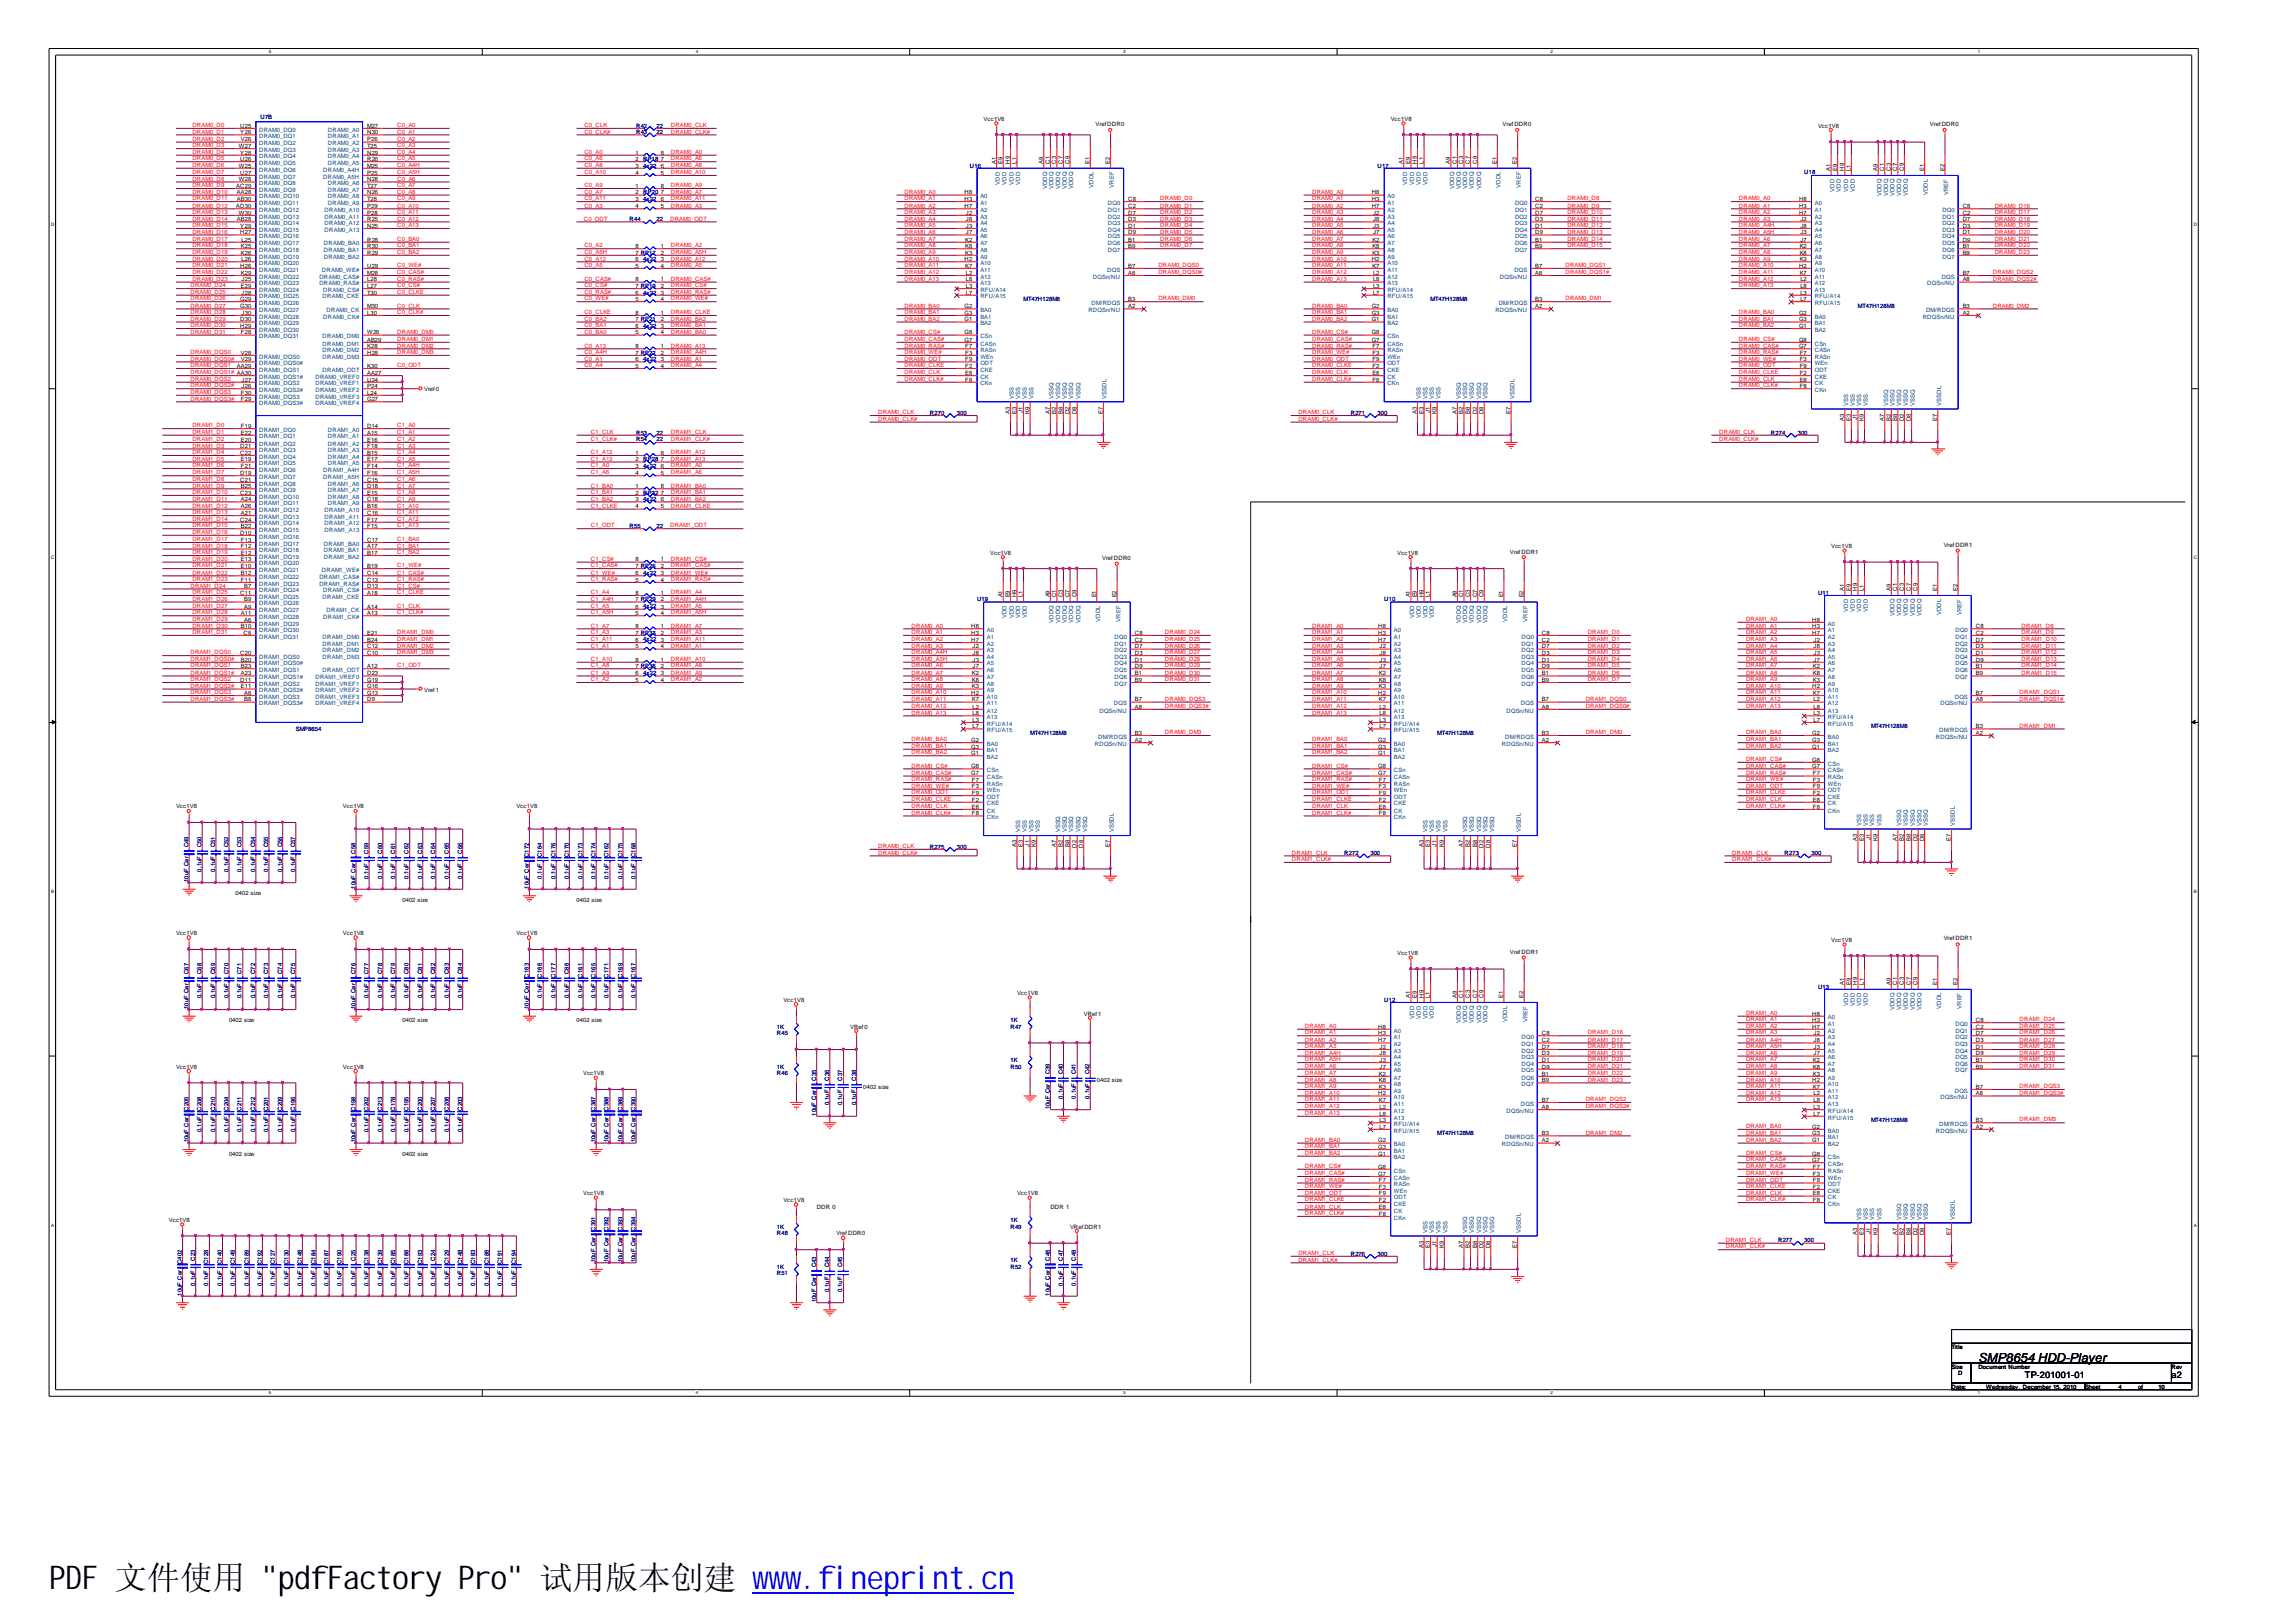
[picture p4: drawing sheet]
<svg xmlns="http://www.w3.org/2000/svg" width="297mm" height="210mm" viewBox="0 0 297 210" stroke-linecap="round" stroke-linejoin="round" font-family="sans-serif">
<defs><g id="words">
<text font-size="4.2" x="6.3" y="205.7">PDF 文件使用 &quot;pdfFactory Pro&quot; 试用版本创建 www.fineprint.cn</text>
<text font-size="1.6" x="255.9" y="176.2">SMP8654 HDD-Player</text>
<g font-size="1.2">
<text x="262" y="178.3">TP-201001-01</text>
<text x="280.9" y="178.3">a2</text>
</g>
<g font-size=".8" fill="#f00">
<text x="24.9" y="16.4">DRAM0_D0</text>
<text x="24.9" y="17.3">DRAM0_D1</text>
<text x="51.4" y="17.3">C0_A1</text>
<text x="51.4" y="16.4">C0_A0</text>
<text x="75.6" y="17.3">C0_CLK#</text>
<text x="75.6" y="16.4">C0_CLK</text>
<text x="86.8" y="17.3">DRAM0_CLK#</text>
<text x="86.8" y="16.4">DRAM0_CLK</text>
<text x="24.9" y="20.8">DRAM0_D5</text>
<text x="24.9" y="21.6">DRAM0_D6</text>
<text x="24.9" y="18.2">DRAM0_D2</text>
<text x="24.9" y="22.5">DRAM0_D7</text>
<text x="24.9" y="19.1">DRAM0_D3</text>
<text x="24.9" y="19.9">DRAM0_D4</text>
<text x="24.9" y="23.4">DRAM0_D8</text>
<text x="51.4" y="20.8">C0_A5</text>
<text x="51.4" y="19.9">C0_A4</text>
<text x="51.4" y="18.2">C0_A2</text>
<text x="51.4" y="23.4">C0_A6</text>
<text x="51.4" y="19.1">C0_A3</text>
<text x="51.4" y="21.6">C0_A4H</text>
<text x="51.4" y="22.5">C0_A5H</text>
<text x="75.6" y="19.9">C0_A0</text>
<text x="75.6" y="20.8">C0_A6</text>
<text x="75.6" y="22.5">C0_A10</text>
<text x="75.6" y="21.6">C0_A8</text>
<text x="86.8" y="19.9">DRAM0_A0</text>
<text x="86.8" y="20.8">DRAM0_A6</text>
<text x="86.8" y="21.6">DRAM0_A8</text>
<text x="86.8" y="22.5">DRAM0_A10</text>
<text x="24.9" y="25.9">DRAM0_D11</text>
<text x="24.9" y="24.2">DRAM0_D9</text>
<text x="24.9" y="29.4">DRAM0_D15</text>
<text x="24.9" y="26.9">DRAM0_D12</text>
<text x="24.9" y="28.5">DRAM0_D14</text>
<text x="24.9" y="27.7">DRAM0_D13</text>
<text x="24.9" y="25.1">DRAM0_D10</text>
<text x="51.4" y="28.5">C0_A12</text>
<text x="51.4" y="27.7">C0_A11</text>
<text x="51.4" y="26.9">C0_A10</text>
<text x="51.4" y="25.9">C0_A9</text>
<text x="51.4" y="25.1">C0_A8</text>
<text x="51.4" y="29.4">C0_A13</text>
<text x="51.4" y="24.2">C0_A7</text>
<text x="75.5" y="28.5">C0_ODT</text>
<text x="75.6" y="24.2">C0_A9</text>
<text x="75.6" y="26.9">C0_A3</text>
<text x="75.6" y="25.9">C0_A11</text>
<text x="75.6" y="25.1">C0_A7</text>
<text x="86.7" y="28.5">DRAM0_ODT</text>
<text x="86.8" y="24.2">DRAM0_A9</text>
<text x="86.8" y="25.1">DRAM0_A7</text>
<text x="86.8" y="25.9">DRAM0_A11</text>
<text x="86.8" y="26.9">DRAM0_A3</text>
<text x="117" y="26.9">DRAM0_A2</text>
<text x="117" y="29.4">DRAM0_A5</text>
<text x="117" y="25.1">DRAM0_A0</text>
<text x="117" y="25.9">DRAM0_A1</text>
<text x="117" y="28.5">DRAM0_A4</text>
<text x="117" y="27.7">DRAM0_A3</text>
<text x="150.1" y="26.9">DRAM0_D1</text>
<text x="150.1" y="28.5">DRAM0_D3</text>
<text x="150.1" y="29.4">DRAM0_D4</text>
<text x="150.1" y="27.7">DRAM0_D2</text>
<text x="150.1" y="25.9">DRAM0_D0</text>
<text x="169.8" y="26.9">DRAM0_A2</text>
<text x="169.8" y="29.4">DRAM0_A5</text>
<text x="169.8" y="25.1">DRAM0_A0</text>
<text x="169.8" y="25.9">DRAM0_A1</text>
<text x="169.8" y="28.5">DRAM0_A4</text>
<text x="169.8" y="27.7">DRAM0_A3</text>
<text x="202.8" y="29.4">DRAM0_D12</text>
<text x="202.8" y="28.5">DRAM0_D11</text>
<text x="202.8" y="26.9">DRAM0_D9</text>
<text x="202.8" y="25.9">DRAM0_D8</text>
<text x="202.8" y="27.7">DRAM0_D10</text>
<text x="225" y="28.5">DRAM0_A3</text>
<text x="225" y="27.7">DRAM0_A2</text>
<text x="225" y="29.4">DRAM0_A4H</text>
<text x="225" y="26.9">DRAM0_A1</text>
<text x="225" y="25.9">DRAM0_A0</text>
<text x="258.1" y="28.5">DRAM0_D18</text>
<text x="258.1" y="29.4">DRAM0_D19</text>
<text x="258.1" y="26.9">DRAM0_D16</text>
<text x="258.1" y="27.7">DRAM0_D17</text>
<text x="24.9" y="34.6">DRAM0_D21</text>
<text x="24.9" y="33.7">DRAM0_D20</text>
<text x="24.9" y="32">DRAM0_D18</text>
<text x="24.9" y="32.9">DRAM0_D19</text>
<text x="24.9" y="31.2">DRAM0_D17</text>
<text x="24.9" y="30.2">DRAM0_D16</text>
<text x="24.9" y="35.5">DRAM0_D22</text>
<text x="51.4" y="32.9">C0_BA2</text>
<text x="51.4" y="31.2">C0_BA0</text>
<text x="51.4" y="32">C0_BA1</text>
<text x="51.4" y="35.5">C0_CAS#</text>
<text x="51.4" y="34.6">C0_WE#</text>
<text x="75.6" y="32">C0_A2</text>
<text x="75.6" y="32.9">C0_A5H</text>
<text x="75.6" y="33.7">C0_A12</text>
<text x="75.6" y="34.6">C0_A5</text>
<text x="86.8" y="32">DRAM0_A2</text>
<text x="86.8" y="32.9">DRAM0_A5H</text>
<text x="86.8" y="33.7">DRAM0_A12</text>
<text x="86.8" y="34.6">DRAM0_A5</text>
<text x="117" y="31.2">DRAM0_A7</text>
<text x="117" y="34.6">DRAM0_A11</text>
<text x="117" y="33.7">DRAM0_A10</text>
<text x="117" y="32.9">DRAM0_A9</text>
<text x="117" y="32">DRAM0_A8</text>
<text x="117" y="30.2">DRAM0_A6</text>
<text x="117" y="35.5">DRAM0_A12</text>
<text x="149.9" y="34.6">DRAM0_DQS0</text>
<text x="149.9" y="35.5">DRAM0_DQS0#</text>
<text x="150.1" y="30.2">DRAM0_D5</text>
<text x="150.1" y="32">DRAM0_D7</text>
<text x="150.1" y="31.2">DRAM0_D6</text>
<text x="169.8" y="31.2">DRAM0_A7</text>
<text x="169.8" y="34.6">DRAM0_A11</text>
<text x="169.8" y="33.7">DRAM0_A10</text>
<text x="169.8" y="32.9">DRAM0_A9</text>
<text x="169.8" y="32">DRAM0_A8</text>
<text x="169.8" y="30.2">DRAM0_A6</text>
<text x="169.8" y="35.5">DRAM0_A12</text>
<text x="202.5" y="34.6">DRAM0_DQS1</text>
<text x="202.5" y="35.5">DRAM0_DQS1#</text>
<text x="202.8" y="30.2">DRAM0_D13</text>
<text x="202.8" y="32">DRAM0_D15</text>
<text x="202.8" y="31.2">DRAM0_D14</text>
<text x="225" y="32">DRAM0_A7</text>
<text x="225" y="31.2">DRAM0_A6</text>
<text x="225" y="34.6">DRAM0_A10</text>
<text x="225" y="30.2">DRAM0_A5H</text>
<text x="225" y="33.7">DRAM0_A9</text>
<text x="225" y="32.9">DRAM0_A8</text>
<text x="225" y="35.5">DRAM0_A11</text>
<text x="257.8" y="35.5">DRAM0_DQS2</text>
<text x="258.1" y="31.2">DRAM0_D21</text>
<text x="258.1" y="30.2">DRAM0_D20</text>
<text x="258.1" y="32.9">DRAM0_D23</text>
<text x="258.1" y="32">DRAM0_D22</text>
<text x="24.6" y="40.7">DRAM0_D28</text>
<text x="24.6" y="39.8">DRAM0_D27</text>
<text x="24.6" y="37.2">DRAM0_D24</text>
<text x="24.6" y="41.5">DRAM0_D29</text>
<text x="24.6" y="38">DRAM0_D25</text>
<text x="24.6" y="38.9">DRAM0_D26</text>
<text x="24.9" y="36.3">DRAM0_D23</text>
<text x="51.4" y="37.2">C0_CS#</text>
<text x="51.4" y="38">C0_CLKE</text>
<text x="51.4" y="36.3">C0_RAS#</text>
<text x="51.4" y="40.7">C0_CLK#</text>
<text x="51.4" y="39.8">C0_CLK</text>
<text x="75.6" y="38">C0_RAS#</text>
<text x="75.6" y="40.7">C0_CLKE</text>
<text x="75.6" y="38.9">C0_WE#</text>
<text x="75.6" y="37.2">C0_CS#</text>
<text x="75.6" y="41.5">C0_BA2</text>
<text x="75.6" y="36.3">C0_CAS#</text>
<text x="86.8" y="36.3">DRAM0_CAS#</text>
<text x="86.8" y="37.2">DRAM0_CS#</text>
<text x="86.8" y="38">DRAM0_RAS#</text>
<text x="86.8" y="38.9">DRAM0_WE#</text>
<text x="86.8" y="40.7">DRAM0_CLKE</text>
<text x="86.8" y="41.5">DRAM0_BA2</text>
<text x="117" y="36.3">DRAM0_A13</text>
<text x="117" y="41.5">DRAM0_BA2</text>
<text x="117" y="40.7">DRAM0_BA1</text>
<text x="117" y="39.8">DRAM0_BA0</text>
<text x="149.9" y="38.9">DRAM0_DM0</text>
<text x="169.8" y="36.3">DRAM0_A13</text>
<text x="169.8" y="41.5">DRAM0_BA2</text>
<text x="169.8" y="40.7">DRAM0_BA1</text>
<text x="169.8" y="39.8">DRAM0_BA0</text>
<text x="202.5" y="38.9">DRAM0_DM1</text>
<text x="225" y="41.5">DRAM0_BA1</text>
<text x="225" y="40.7">DRAM0_BA0</text>
<text x="225" y="36.3">DRAM0_A12</text>
<text x="225" y="37.2">DRAM0_A13</text>
<text x="257.8" y="36.3">DRAM0_DQS2#</text>
<text x="257.8" y="39.8">DRAM0_DM2</text>
<text x="24.6" y="46.7">DRAM0_DQS0#</text>
<text x="24.6" y="45.8">DRAM0_DQS0</text>
<text x="24.6" y="43.2">DRAM0_D31</text>
<text x="24.6" y="42.3">DRAM0_D30</text>
<text x="24.6" y="47.5">DRAM0_DQS1</text>
<text x="51.4" y="47.5">C0_ODT</text>
<text x="51.4" y="45">DRAM0_DM2</text>
<text x="51.4" y="44.1">DRAM0_DM1</text>
<text x="51.4" y="43.2">DRAM0_DM0</text>
<text x="51.4" y="45.8">DRAM0_DM3</text>
<text x="75.6" y="46.7">C0_A1</text>
<text x="75.6" y="45">C0_A13</text>
<text x="75.6" y="47.5">C0_A4</text>
<text x="75.6" y="45.8">C0_A4H</text>
<text x="75.6" y="43.2">C0_BA0</text>
<text x="75.6" y="42.3">C0_BA1</text>
<text x="86.8" y="42.3">DRAM0_BA1</text>
<text x="86.8" y="43.2">DRAM0_BA0</text>
<text x="86.8" y="45">DRAM0_A13</text>
<text x="86.8" y="45.8">DRAM0_A4H</text>
<text x="86.8" y="46.7">DRAM0_A1</text>
<text x="86.8" y="47.5">DRAM0_A4</text>
<text x="117" y="45.8">DRAM0_WE#</text>
<text x="117" y="43.2">DRAM0_CS#</text>
<text x="117" y="45">DRAM0_RAS#</text>
<text x="117" y="44.1">DRAM0_CAS#</text>
<text x="117" y="47.5">DRAM0_CLKE</text>
<text x="117" y="46.7">DRAM0_ODT</text>
<text x="169.8" y="45.8">DRAM0_WE#</text>
<text x="169.8" y="47.5">DRAM0_CLKE</text>
<text x="169.8" y="43.2">DRAM0_CS#</text>
<text x="169.8" y="46.7">DRAM0_ODT</text>
<text x="169.8" y="45">DRAM0_RAS#</text>
<text x="169.8" y="44.1">DRAM0_CAS#</text>
<text x="225" y="42.3">DRAM0_BA2</text>
<text x="225" y="46.7">DRAM0_WE#</text>
<text x="225" y="44.1">DRAM0_CS#</text>
<text x="225" y="47.5">DRAM0_ODT</text>
<text x="225" y="45.8">DRAM0_RAS#</text>
<text x="225" y="45">DRAM0_CAS#</text>
<text x="24.6" y="49.3">DRAM0_DQS2</text>
<text x="24.6" y="48.4">DRAM0_DQS1# AA30</text>
<text x="24.6" y="50.1">DRAM0_DQS2#</text>
<text x="24.6" y="51">DRAM0_DQS3</text>
<text x="24.6" y="51.8">DRAM0_DQS3#</text>
<text x="113.6" y="53.6">DRAM0_CLK</text>
<text x="117" y="48.4">DRAM0_CLK</text>
<text x="117" y="49.3">DRAM0_CLK#</text>
<text x="168" y="53.6">DRAM0_CLK</text>
<text x="169.8" y="48.4">DRAM0_CLK</text>
<text x="169.8" y="49.3">DRAM0_CLK#</text>
<text x="225" y="49.3">DRAM0_CLK</text>
<text x="225" y="50.1">DRAM0_CLK#</text>
<text x="225" y="48.4">DRAM0_CLKE</text>
<text x="24.9" y="56.1">DRAM1_D1</text>
<text x="24.9" y="59.6">DRAM1_D5</text>
<text x="24.9" y="57.1">DRAM1_D2</text>
<text x="24.9" y="57.9">DRAM1_D3</text>
<text x="24.9" y="58.8">DRAM1_D4</text>
<text x="24.9" y="55.3">DRAM1_D0</text>
<text x="51.4" y="55.3">C1_A0</text>
<text x="51.4" y="59.6">C1_A5</text>
<text x="51.4" y="58.8">C1_A4</text>
<text x="51.4" y="57.1">C1_A2</text>
<text x="51.4" y="57.9">C1_A3</text>
<text x="51.4" y="56.1">C1_A1</text>
<text x="76.5" y="56.1">C1_CLK</text>
<text x="76.5" y="57.1">C1_CLK#</text>
<text x="76.5" y="59.6">C1_A13</text>
<text x="76.5" y="58.8">C1_A12</text>
<text x="86.8" y="56.1">DRAM1_CLK</text>
<text x="86.8" y="57.1">DRAM1_CLK#</text>
<text x="86.8" y="59.6">DRAM1_A13</text>
<text x="86.8" y="58.8">DRAM1_A12</text>
<text x="113.6" y="54.5">DRAM0_CLK#</text>
<text x="168" y="54.5">DRAM0_CLK#</text>
<text x="222.4" y="57.1">DRAM0_CLK#</text>
<text x="222.4" y="56.1">DRAM0_CLK</text>
<text x="24.9" y="60.5">DRAM1_D6</text>
<text x="24.9" y="61.4">DRAM1_D7</text>
<text x="24.9" y="63.9">DRAM1_D10</text>
<text x="24.9" y="62.2">DRAM1_D8</text>
<text x="24.9" y="63.1">DRAM1_D9</text>
<text x="24.9" y="65.7">DRAM1_D12</text>
<text x="24.9" y="64.8">DRAM1_D11</text>
<text x="51.4" y="60.5">C1_A4H</text>
<text x="51.4" y="61.4">C1_A5H</text>
<text x="51.4" y="62.2">C1_A6</text>
<text x="51.4" y="63.1">C1_A7</text>
<text x="51.4" y="64.8">C1_A9</text>
<text x="51.4" y="63.9">C1_A8</text>
<text x="51.4" y="65.7">C1_A10</text>
<text x="76.5" y="64.8">C1_BA2</text>
<text x="76.5" y="63.1">C1_BA0</text>
<text x="76.5" y="65.7">C1_CLKE</text>
<text x="76.5" y="61.4">C1_A6</text>
<text x="76.5" y="60.5">C1_A0</text>
<text x="76.5" y="63.9">C1_BA1</text>
<text x="86.8" y="60.5">DRAM1_A0</text>
<text x="86.8" y="61.4">DRAM1_A6</text>
<text x="86.8" y="63.1">DRAM1_BA0</text>
<text x="86.8" y="63.9">DRAM1_BA1</text>
<text x="86.8" y="64.8">DRAM1_BA2</text>
<text x="86.8" y="65.7">DRAM1_CLKE</text>
<text x="24.9" y="67.4">DRAM1_D14</text>
<text x="24.9" y="68.3">DRAM1_D15</text>
<text x="24.9" y="66.6">DRAM1_D13</text>
<text x="24.9" y="70">DRAM1_D17</text>
<text x="24.9" y="70.9">DRAM1_D18</text>
<text x="24.9" y="69.1">DRAM1_D16</text>
<text x="24.9" y="71.7">DRAM1_D19</text>
<text x="51.4" y="66.6">C1_A11</text>
<text x="51.4" y="70.9">C1_BA1</text>
<text x="51.4" y="70">C1_BA0</text>
<text x="51.4" y="68.3">C1_A13</text>
<text x="51.4" y="67.4">C1_A12</text>
<text x="51.4" y="71.7">C1_BA2</text>
<text x="76.5" y="68.3">C1_ODT</text>
<text x="86.7" y="68.3">DRAM1_ODT</text>
<text x="24.6" y="76">DRAM1_D24</text>
<text x="24.9" y="74.4">DRAM1_D22</text>
<text x="24.9" y="73.4">DRAM1_D21</text>
<text x="24.9" y="72.6">DRAM1_D20</text>
<text x="24.9" y="75.2">DRAM1_D23</text>
<text x="24.9" y="77.7">DRAM1_D26</text>
<text x="24.9" y="76.9">DRAM1_D25</text>
<text x="51.4" y="76.9">C1_CLKE</text>
<text x="51.4" y="75.2">C1_RAS#</text>
<text x="51.4" y="76">C1_CS#</text>
<text x="51.4" y="73.4">C1_WE#</text>
<text x="51.4" y="74.4">C1_CAS#</text>
<text x="76.5" y="76.9">C1_A4</text>
<text x="76.5" y="75.2">C1_RAS#</text>
<text x="76.5" y="74.4">C1_WE#</text>
<text x="76.5" y="77.7">C1_A4H</text>
<text x="76.5" y="73.4">C1_CAS#</text>
<text x="76.5" y="72.6">C1_CS#</text>
<text x="86.8" y="73.4">DRAM1_CAS#</text>
<text x="86.8" y="72.6">DRAM1_CS#</text>
<text x="86.8" y="75.2">DRAM1_RAS#</text>
<text x="86.8" y="74.4">DRAM1_WE#</text>
<text x="86.8" y="76.9">DRAM1_A4</text>
<text x="86.8" y="77.7">DRAM1_A4H</text>
<text x="24.9" y="82.1">DRAM1_D31</text>
<text x="24.9" y="81.2">DRAM1_D30</text>
<text x="24.9" y="79.5">DRAM1_D28</text>
<text x="24.9" y="80.4">DRAM1_D29</text>
<text x="24.9" y="78.7">DRAM1_D27</text>
<text x="51.4" y="82.1">DRAM1_DM0</text>
<text x="51.4" y="83.8">DRAM1_DM2</text>
<text x="51.4" y="83">DRAM1_DM1</text>
<text x="51.4" y="78.7">C1_CLK</text>
<text x="51.4" y="79.5">C1_CLK#</text>
<text x="76.5" y="78.7">C1_A5</text>
<text x="76.5" y="83.8">C1_A1</text>
<text x="76.5" y="83">C1_A11</text>
<text x="76.5" y="81.2">C1_A7</text>
<text x="76.5" y="82.1">C1_A3</text>
<text x="76.5" y="79.5">C1_A5H</text>
<text x="86.8" y="81.2">DRAM1_A7</text>
<text x="86.8" y="83.8">DRAM1_A1</text>
<text x="86.8" y="79.5">DRAM1_A5H</text>
<text x="86.8" y="83">DRAM1_A11</text>
<text x="86.8" y="82.1">DRAM1_A3</text>
<text x="86.8" y="78.7">DRAM1_A5</text>
<text x="117.9" y="83.8">DRAM0_A3</text>
<text x="117.9" y="83">DRAM0_A2</text>
<text x="117.9" y="82.1">DRAM0_A1</text>
<text x="117.9" y="81.2">DRAM0_A0</text>
<text x="150.7" y="83.8">DRAM0_D26</text>
<text x="150.7" y="82.1">DRAM0_D24</text>
<text x="150.7" y="83">DRAM0_D25</text>
<text x="169.8" y="81.2">DRAM1_A0</text>
<text x="169.8" y="83.8">DRAM1_A3</text>
<text x="169.8" y="82.1">DRAM1_A1</text>
<text x="169.8" y="83">DRAM1_A2</text>
<text x="205.4" y="83.8">DRAM1_D2</text>
<text x="205.4" y="82.1">DRAM1_D0</text>
<text x="205.4" y="83">DRAM1_D1</text>
<text x="225.9" y="80.4">DRAM1_A0</text>
<text x="225.9" y="83">DRAM1_A3</text>
<text x="225.9" y="83.8">DRAM1_A4</text>
<text x="225.9" y="81.2">DRAM1_A1</text>
<text x="225.9" y="82.1">DRAM1_A2</text>
<text x="261.5" y="83">DRAM1_D10</text>
<text x="261.5" y="82.1">DRAM1_D9</text>
<text x="261.5" y="83.8">DRAM1_D11</text>
<text x="261.5" y="81.2">DRAM1_D8</text>
<text x="24.6" y="89">DRAM1_DQS2#</text>
<text x="24.6" y="87.3">DRAM1_DQS1#</text>
<text x="24.6" y="84.7">DRAM1_DQS0</text>
<text x="24.6" y="85.5">DRAM1_DQS0#</text>
<text x="24.6" y="86.4">DRAM1_DQS1</text>
<text x="24.6" y="88.2">DRAM1_DQS2</text>
<text x="24.6" y="89.8">DRAM1_DQS3</text>
<text x="51.4" y="84.7">DRAM1_DM3</text>
<text x="51.4" y="86.4">C1_ODT</text>
<text x="76.5" y="85.5">C1_A10</text>
<text x="76.5" y="88.2">C1_A2</text>
<text x="76.5" y="86.4">C1_A8</text>
<text x="76.5" y="87.3">C1_A9</text>
<text x="86.8" y="86.4">DRAM1_A8</text>
<text x="86.8" y="88.2">DRAM1_A2</text>
<text x="86.8" y="87.3">DRAM1_A9</text>
<text x="86.8" y="85.5">DRAM1_A10</text>
<text x="117.9" y="84.7">DRAM0_A4H</text>
<text x="117.9" y="87.3">DRAM0_A7</text>
<text x="117.9" y="86.4">DRAM0_A6</text>
<text x="117.9" y="89.8">DRAM0_A10</text>
<text x="117.9" y="85.5">DRAM0_A5H</text>
<text x="117.9" y="89">DRAM0_A9</text>
<text x="117.9" y="88.2">DRAM0_A8</text>
<text x="150.7" y="86.4">DRAM0_D29</text>
<text x="150.7" y="84.7">DRAM0_D27</text>
<text x="150.7" y="88.2">DRAM0_D31</text>
<text x="150.7" y="85.5">DRAM0_D28</text>
<text x="150.7" y="87.3">DRAM0_D30</text>
<text x="169.8" y="87.3">DRAM1_A7</text>
<text x="169.8" y="85.5">DRAM1_A5</text>
<text x="169.8" y="89">DRAM1_A9</text>
<text x="169.8" y="88.2">DRAM1_A8</text>
<text x="169.8" y="86.4">DRAM1_A6</text>
<text x="169.8" y="89.8">DRAM1_A10</text>
<text x="169.8" y="84.7">DRAM1_A4</text>
<text x="205.4" y="85.5">DRAM1_D4</text>
<text x="205.4" y="86.4">DRAM1_D5</text>
<text x="205.4" y="88.2">DRAM1_D7</text>
<text x="205.4" y="84.7">DRAM1_D3</text>
<text x="205.4" y="87.3">DRAM1_D6</text>
<text x="225.9" y="86.4">DRAM1_A7</text>
<text x="225.9" y="84.7">DRAM1_A5</text>
<text x="225.9" y="88.2">DRAM1_A9</text>
<text x="225.9" y="89.8">DRAM1_A11</text>
<text x="225.9" y="87.3">DRAM1_A8</text>
<text x="225.9" y="85.5">DRAM1_A6</text>
<text x="225.9" y="89">DRAM1_A10</text>
<text x="261.3" y="89.8">DRAM1_DQS1</text>
<text x="261.5" y="86.4">DRAM1_D14</text>
<text x="261.5" y="85.5">DRAM1_D13</text>
<text x="261.5" y="87.3">DRAM1_D15</text>
<text x="261.5" y="84.7">DRAM1_D12</text>
<text x="24.6" y="90.7">DRAM1_DQS3#</text>
<text x="117.9" y="95.9">DRAM0_BA0</text>
<text x="117.9" y="91.6">DRAM0_A12</text>
<text x="117.9" y="90.7">DRAM0_A11</text>
<text x="117.9" y="92.5">DRAM0_A13</text>
<text x="150.7" y="90.7">DRAM0_DQS3</text>
<text x="150.7" y="91.6">DRAM0_DQS3#</text>
<text x="150.7" y="95">DRAM0_DM3</text>
<text x="169.8" y="92.5">DRAM1_A13</text>
<text x="169.8" y="90.7">DRAM1_A11</text>
<text x="169.8" y="91.6">DRAM1_A12</text>
<text x="169.8" y="95.9">DRAM1_BA0</text>
<text x="205.1" y="90.7">DRAM1_DQS0</text>
<text x="205.1" y="91.6">DRAM1_DQS0#</text>
<text x="205.1" y="95">DRAM1_DM0</text>
<text x="225.9" y="91.6">DRAM1_A13</text>
<text x="225.9" y="90.7">DRAM1_A12</text>
<text x="225.9" y="95">DRAM1_BA0</text>
<text x="225.9" y="95.9">DRAM1_BA1</text>
<text x="261.3" y="94.2">DRAM1_DM1</text>
<text x="261.3" y="90.7">DRAM1_DQS1#</text>
<text x="117.9" y="97.6">DRAM0_BA2</text>
<text x="117.9" y="96.8">DRAM0_BA1</text>
<text x="117.9" y="102">DRAM0_WE#</text>
<text x="117.9" y="99.3">DRAM0_CS#</text>
<text x="117.9" y="101.1">DRAM0_RAS#</text>
<text x="117.9" y="100.3">DRAM0_CAS#</text>
<text x="169.8" y="97.6">DRAM1_BA2</text>
<text x="169.8" y="96.8">DRAM1_BA1</text>
<text x="169.8" y="102">DRAM1_WE#</text>
<text x="169.8" y="99.3">DRAM1_CS#</text>
<text x="169.8" y="101.1">DRAM1_RAS#</text>
<text x="169.8" y="100.3">DRAM1_CAS#</text>
<text x="225.9" y="96.8">DRAM1_BA2</text>
<text x="225.9" y="98.5">DRAM1_CS#</text>
<text x="225.9" y="102">DRAM1_ODT</text>
<text x="225.9" y="100.3">DRAM1_RAS#</text>
<text x="225.9" y="99.3">DRAM1_CAS#</text>
<text x="225.9" y="101.1">DRAM1_WE#</text>
<text x="117.9" y="104.6">DRAM0_CLK</text>
<text x="117.9" y="105.4">DRAM0_CLK#</text>
<text x="117.9" y="103.6">DRAM0_CLKE</text>
<text x="117.9" y="102.8">DRAM0_ODT</text>
<text x="169.8" y="104.6">DRAM1_CLK</text>
<text x="169.8" y="105.4">DRAM1_CLK#</text>
<text x="169.8" y="103.6">DRAM1_CLKE</text>
<text x="169.8" y="102.8">DRAM1_ODT</text>
<text x="225.9" y="102.8">DRAM1_CLKE</text>
<text x="225.9" y="103.6">DRAM1_CLK</text>
<text x="225.9" y="104.6">DRAM1_CLK#</text>
<text x="113.6" y="110.6">DRAM0_CLK#</text>
<text x="113.6" y="109.7">DRAM0_CLK</text>
<text x="167.1" y="110.6">DRAM1_CLK</text>
<text x="167.1" y="111.4">DRAM1_CLK#</text>
<text x="224.1" y="111.4">DRAM1_CLK#</text>
<text x="224.1" y="110.6">DRAM1_CLK</text>
<text x="225.9" y="131.3">DRAM1_A0</text>
<text x="168.8" y="133.9">DRAM1_A1</text>
<text x="168.8" y="136.5">DRAM1_A4H</text>
<text x="168.8" y="135.7">DRAM1_A3</text>
<text x="168.8" y="137.3">DRAM1_A5H</text>
<text x="168.8" y="133">DRAM1_A0</text>
<text x="168.8" y="134.8">DRAM1_A2</text>
<text x="205.4" y="135.7">DRAM1_D18</text>
<text x="205.4" y="137.3">DRAM1_D20</text>
<text x="205.4" y="134.8">DRAM1_D17</text>
<text x="205.4" y="136.5">DRAM1_D19</text>
<text x="205.4" y="133.9">DRAM1_D16</text>
<text x="225.9" y="132.2">DRAM1_A1</text>
<text x="225.9" y="134.8">DRAM1_A4H</text>
<text x="225.9" y="133.9">DRAM1_A3</text>
<text x="225.9" y="135.7">DRAM1_A5H</text>
<text x="225.9" y="133">DRAM1_A2</text>
<text x="225.9" y="136.5">DRAM1_A6</text>
<text x="225.9" y="137.3">DRAM1_A7</text>
<text x="261.3" y="135.7">DRAM1_D28</text>
<text x="261.3" y="133">DRAM1_D25</text>
<text x="261.3" y="133.9">DRAM1_D26</text>
<text x="261.3" y="136.5">DRAM1_D29</text>
<text x="261.3" y="137.3">DRAM1_D30</text>
<text x="261.3" y="134.8">DRAM1_D27</text>
<text x="261.3" y="132.2">DRAM1_D24</text>
<text x="168.8" y="140">DRAM1_A8</text>
<text x="168.8" y="142.5">DRAM1_A11</text>
<text x="168.8" y="141.7">DRAM1_A10</text>
<text x="168.8" y="143.4">DRAM1_A12</text>
<text x="168.8" y="138.2">DRAM1_A6</text>
<text x="168.8" y="139.1">DRAM1_A7</text>
<text x="168.8" y="140.8">DRAM1_A9</text>
<text x="205.1" y="142.5">DRAM1_DQS2</text>
<text x="205.1" y="143.4">DRAM1_DQS2#</text>
<text x="205.4" y="139.1">DRAM1_D22</text>
<text x="205.4" y="140">DRAM1_D23</text>
<text x="205.4" y="138.2">DRAM1_D21</text>
<text x="225.9" y="142.5">DRAM1_A13</text>
<text x="225.9" y="138.2">DRAM1_A8</text>
<text x="225.9" y="140.8">DRAM1_A11</text>
<text x="225.9" y="140">DRAM1_A10</text>
<text x="225.9" y="141.7">DRAM1_A12</text>
<text x="225.9" y="139.1">DRAM1_A9</text>
<text x="261.3" y="138.2">DRAM1_D31</text>
<text x="261.3" y="140.8">DRAM1_DQS3</text>
<text x="261.3" y="141.7">DRAM1_DQS3#</text>
<text x="168.8" y="144.3">DRAM1_A13</text>
<text x="168.8" y="149.5">DRAM1_BA2</text>
<text x="168.8" y="148.6">DRAM1_BA1</text>
<text x="168.8" y="147.8">DRAM1_BA0</text>
<text x="205.1" y="146.8">DRAM1_DM2</text>
<text x="225.9" y="147.8">DRAM1_BA2</text>
<text x="225.9" y="146.8">DRAM1_BA1</text>
<text x="225.9" y="146">DRAM1_BA0</text>
<text x="225.9" y="149.5">DRAM1_CS#</text>
<text x="261.3" y="145.1">DRAM1_DM3</text>
<text x="168.8" y="153.8">DRAM1_WE#</text>
<text x="168.8" y="151.1">DRAM1_CS#</text>
<text x="168.8" y="152.9">DRAM1_RAS#</text>
<text x="168.8" y="152.1">DRAM1_CAS#</text>
<text x="168.8" y="155.5">DRAM1_CLKE</text>
<text x="168.8" y="154.6">DRAM1_ODT</text>
<text x="225.9" y="151.1">DRAM1_RAS#</text>
<text x="225.9" y="150.3">DRAM1_CAS#</text>
<text x="225.9" y="152.9">DRAM1_ODT</text>
<text x="225.9" y="154.6">DRAM1_CLK</text>
<text x="225.9" y="152.1">DRAM1_WE#</text>
<text x="225.9" y="155.5">DRAM1_CLK#</text>
<text x="225.9" y="153.8">DRAM1_CLKE</text>
<text x="168.8" y="156.4">DRAM1_CLK</text>
<text x="168.8" y="157.2">DRAM1_CLK#</text>
<text x="223.3" y="161.6">DRAM1_CLK#</text>
<text x="223.3" y="160.7">DRAM1_CLK</text>
<text x="168" y="163.3">DRAM1_CLK#</text>
<text x="168" y="162.4">DRAM1_CLK</text>
</g>
<g font-size=".8">
<text x="31.1" y="16.5">U25</text>
<text x="31.1" y="17.4">Y26</text>
<text x="47.5" y="16.5">M27</text>
<text x="47.5" y="17.4">N30</text>
<text x="127.3" y="15.7">Vcc1V8</text>
<text x="141.7" y="16.4">VrefDDR0</text>
<text x="179.9" y="15.7">Vcc1V8</text>
<text x="194.4" y="16.4">VrefDDR0</text>
<text x="235.2" y="16.5">Vcc1V8</text>
<text x="249.7" y="16.4">VrefDDR0</text>
<text x="30.9" y="19.1">W27</text>
<text x="30.9" y="21.7">W25</text>
<text x="30.9" y="23.5">W28</text>
<text x="31.1" y="20">Y28</text>
<text x="31.1" y="20.8">U26</text>
<text x="31.1" y="22.6">U27</text>
<text x="31.2" y="18.3">V26</text>
<text x="47.5" y="18.3">P26</text>
<text x="47.5" y="19.1">T25</text>
<text x="47.5" y="20">N29</text>
<text x="47.5" y="20.8">R26</text>
<text x="47.5" y="21.7">M25</text>
<text x="47.5" y="22.6">P25</text>
<text x="47.5" y="23.5">N28</text>
<text x="82.2" y="20">1</text>
<text x="82.2" y="20.8">2</text>
<text x="82.2" y="21.7">3</text>
<text x="82.2" y="22.6">4</text>
<text x="85.5" y="22.6">5</text>
<text x="85.5" y="21.7">6</text>
<text x="85.5" y="20.8">7</text>
<text x="85.5" y="20">8</text>
<text x="128.9" y="21.2" transform="rotate(-90 128.9 21.2)">A1</text>
<text x="129.7" y="21.2" transform="rotate(-90 129.7 21.2)">E9</text>
<text x="130.6" y="21.2" transform="rotate(-90 130.6 21.2)">H9</text>
<text x="131.5" y="21.2" transform="rotate(-90 131.5 21.2)">L1</text>
<text x="135" y="21.2" transform="rotate(-90 135 21.2)">A9</text>
<text x="135.8" y="21.2" transform="rotate(-90 135.8 21.2)">C1</text>
<text x="136.7" y="21.2" transform="rotate(-90 136.7 21.2)">C3</text>
<text x="137.5" y="21.2" transform="rotate(-90 137.5 21.2)">C7</text>
<text x="138.3" y="21.2" transform="rotate(-90 138.3 21.2)">C9</text>
<text x="141" y="21.2" transform="rotate(-90 141 21.2)">E1</text>
<text x="143.6" y="21.2" transform="rotate(-90 143.6 21.2)">E2</text>
<text x="181.5" y="21.2" transform="rotate(-90 181.5 21.2)">A1</text>
<text x="182.5" y="21.2" transform="rotate(-90 182.5 21.2)">E9</text>
<text x="183.3" y="21.2" transform="rotate(-90 183.3 21.2)">H9</text>
<text x="184.1" y="21.2" transform="rotate(-90 184.1 21.2)">L1</text>
<text x="187.6" y="21.2" transform="rotate(-90 187.6 21.2)">A9</text>
<text x="188.5" y="21.2" transform="rotate(-90 188.5 21.2)">C1</text>
<text x="189.3" y="21.2" transform="rotate(-90 189.3 21.2)">C3</text>
<text x="190.2" y="21.2" transform="rotate(-90 190.2 21.2)">C7</text>
<text x="191.1" y="21.2" transform="rotate(-90 191.1 21.2)">C9</text>
<text x="193.6" y="21.2" transform="rotate(-90 193.6 21.2)">E1</text>
<text x="196.3" y="21.2" transform="rotate(-90 196.3 21.2)">E2</text>
<text x="236.8" y="22.1" transform="rotate(-90 236.8 22.1)">A1</text>
<text x="237.7" y="22.1" transform="rotate(-90 237.7 22.1)">E9</text>
<text x="238.6" y="22.1" transform="rotate(-90 238.6 22.1)">H9</text>
<text x="239.4" y="22.1" transform="rotate(-90 239.4 22.1)">L1</text>
<text x="242.9" y="22.1" transform="rotate(-90 242.9 22.1)">A9</text>
<text x="243.8" y="22.1" transform="rotate(-90 243.8 22.1)">C1</text>
<text x="244.6" y="22.1" transform="rotate(-90 244.6 22.1)">C3</text>
<text x="245.4" y="22.1" transform="rotate(-90 245.4 22.1)">C7</text>
<text x="246.3" y="22.1" transform="rotate(-90 246.3 22.1)">C9</text>
<text x="248.9" y="22.1" transform="rotate(-90 248.9 22.1)">E1</text>
<text x="251.5" y="22.1" transform="rotate(-90 251.5 22.1)">E2</text>
<text x="30.6" y="24.3">AC29</text>
<text x="30.6" y="26.9">AD30</text>
<text x="30.6" y="25.2">AA28</text>
<text x="30.6" y="26">AB30</text>
<text x="30.6" y="28.6">AB28</text>
<text x="30.9" y="27.8">W30</text>
<text x="31.1" y="29.5">Y29</text>
<text x="47.5" y="24.3">T27</text>
<text x="47.5" y="25.2">N26</text>
<text x="47.5" y="26">T28</text>
<text x="47.5" y="26.9">P29</text>
<text x="47.5" y="27.8">P28</text>
<text x="47.5" y="28.6">R25</text>
<text x="47.5" y="29.5">N25</text>
<text x="82.2" y="24.3">1</text>
<text x="82.2" y="25.2">2</text>
<text x="82.2" y="26">3</text>
<text x="82.2" y="26.9">4</text>
<text x="85.5" y="26.9">5</text>
<text x="85.5" y="26">6</text>
<text x="85.5" y="25.2">7</text>
<text x="85.5" y="24.3">8</text>
<text x="124.8" y="26">H3</text>
<text x="124.8" y="26.9">H7</text>
<text x="124.8" y="25.2">H8</text>
<text x="125" y="27.8">J2</text>
<text x="125" y="29.5">J3</text>
<text x="125" y="28.6">J8</text>
<text x="146" y="26.9">C2</text>
<text x="146" y="26">C8</text>
<text x="146" y="29.5">D1</text>
<text x="146" y="28.6">D3</text>
<text x="146" y="27.8">D7</text>
<text x="177.5" y="26">H3</text>
<text x="177.5" y="26.9">H7</text>
<text x="177.5" y="25.2">H8</text>
<text x="177.6" y="27.8">J2</text>
<text x="177.6" y="29.5">J3</text>
<text x="177.6" y="28.6">J8</text>
<text x="198.6" y="26.9">C2</text>
<text x="198.6" y="26">C8</text>
<text x="198.6" y="29.5">D1</text>
<text x="198.6" y="28.6">D3</text>
<text x="198.6" y="27.8">D7</text>
<text x="232.7" y="26.9">H3</text>
<text x="232.7" y="27.8">H7</text>
<text x="232.7" y="26">H8</text>
<text x="232.9" y="28.6">J2</text>
<text x="232.9" y="29.5">J8</text>
<text x="253.9" y="27.8">C2</text>
<text x="253.9" y="26.9">C8</text>
<text x="253.9" y="29.5">D3</text>
<text x="253.9" y="28.6">D7</text>
<text x="31.1" y="30.3">H27</text>
<text x="31.1" y="34.6">H26</text>
<text x="31.2" y="32.1">K25</text>
<text x="31.2" y="32.9">K26</text>
<text x="31.2" y="35.6">K29</text>
<text x="31.2" y="31.3">L25</text>
<text x="31.2" y="33.8">L26</text>
<text x="47.5" y="31.3">R28</text>
<text x="47.5" y="32.1">R30</text>
<text x="47.5" y="32.9">R29</text>
<text x="47.5" y="34.6">U29</text>
<text x="47.5" y="35.6">M28</text>
<text x="82.2" y="34.6">5</text>
<text x="82.2" y="33.8">6</text>
<text x="82.2" y="32.9">7 RP17</text>
<text x="82.2" y="32.1">8</text>
<text x="85.5" y="32.1">1</text>
<text x="85.5" y="32.9">2</text>
<text x="85.5" y="33.8">3</text>
<text x="85.5" y="34.6">4</text>
<text x="124.8" y="33.8">H2</text>
<text x="124.9" y="31.3">K2</text>
<text x="124.9" y="32.9">K3</text>
<text x="124.9" y="34.6">K7</text>
<text x="124.9" y="32.1">K8</text>
<text x="125" y="30.3">J7</text>
<text x="125" y="35.6">L2</text>
<text x="146" y="35.6">A8</text>
<text x="146" y="34.6">B7</text>
<text x="146" y="31.3">B1</text>
<text x="146" y="32.1">B9</text>
<text x="146" y="30.3">D9</text>
<text x="177.5" y="33.8">H2</text>
<text x="177.5" y="31.3">K2</text>
<text x="177.5" y="32.9">K3</text>
<text x="177.5" y="34.6">K7</text>
<text x="177.5" y="32.1">K8</text>
<text x="177.6" y="30.3">J7</text>
<text x="177.6" y="35.6">L2</text>
<text x="198.6" y="31.3">B1</text>
<text x="198.6" y="34.6">B7</text>
<text x="198.6" y="32.1">B9</text>
<text x="198.6" y="30.3">D9</text>
<text x="198.6" y="35.6">A8</text>
<text x="232.7" y="34.6">H2</text>
<text x="232.8" y="32.1">K2</text>
<text x="232.8" y="33.8">K3</text>
<text x="232.8" y="35.6">K7</text>
<text x="232.8" y="32.9">K8</text>
<text x="232.9" y="30.3">J3</text>
<text x="232.9" y="31.3">J7</text>
<text x="253.9" y="32.1">B1</text>
<text x="253.9" y="35.6">B7</text>
<text x="253.9" y="32.9">B9</text>
<text x="253.9" y="30.3">D1</text>
<text x="253.9" y="31.3">D9</text>
<text x="31.1" y="39">G29</text>
<text x="31.1" y="39.9">G30</text>
<text x="31.1" y="41.6">D30</text>
<text x="31.2" y="37.3">E29</text>
<text x="31.2" y="36.4">J25</text>
<text x="31.2" y="38.1">J28</text>
<text x="31.2" y="40.7">J30</text>
<text x="47.5" y="36.4">L28</text>
<text x="47.5" y="37.3">L27</text>
<text x="47.5" y="38.1">T30</text>
<text x="47.5" y="39.9">M30</text>
<text x="47.5" y="40.7">L30</text>
<text x="82.2" y="39">5</text>
<text x="82.2" y="38.1">6</text>
<text x="82.2" y="37.3">7 RP19</text>
<text x="82.2" y="36.4">8</text>
<text x="82.2" y="41.6">7 RP21</text>
<text x="82.2" y="40.7">8</text>
<text x="85.5" y="36.4">1</text>
<text x="85.5" y="37.3">2</text>
<text x="85.5" y="38.1">3</text>
<text x="85.5" y="39">4</text>
<text x="85.5" y="40.7">1</text>
<text x="85.5" y="41.6">2</text>
<text x="124.8" y="41.6">G1</text>
<text x="124.8" y="39.9">G2</text>
<text x="124.8" y="40.7">G3</text>
<text x="125" y="37.3">L3</text>
<text x="125" y="38.1">L7</text>
<text x="125" y="36.4">L8</text>
<text x="146" y="39.9">A2</text>
<text x="146" y="39">B3</text>
<text x="177.5" y="41.6">G1</text>
<text x="177.5" y="39.9">G2</text>
<text x="177.5" y="40.7">G3</text>
<text x="177.6" y="37.3">L3</text>
<text x="177.6" y="38.1">L7</text>
<text x="177.6" y="36.4">L8</text>
<text x="198.6" y="39">B3</text>
<text x="198.6" y="39.9">A2</text>
<text x="232.7" y="40.7">G2</text>
<text x="232.7" y="41.6">G3</text>
<text x="232.9" y="36.4">L2</text>
<text x="232.9" y="38.1">L3</text>
<text x="232.9" y="39">L7</text>
<text x="232.9" y="37.3">L8</text>
<text x="253.9" y="40.7">A2</text>
<text x="253.9" y="36.4">A8</text>
<text x="253.9" y="39.9">B3</text>
<text x="30.6" y="47.6">AA29</text>
<text x="31.1" y="42.4">H29</text>
<text x="31.2" y="45.9">V28</text>
<text x="31.2" y="46.8">V29</text>
<text x="31.2" y="43.3">F28</text>
<text x="47.5" y="43.3">W26</text>
<text x="47.5" y="44.2">AB29</text>
<text x="47.5" y="45.1">K28</text>
<text x="47.5" y="45.9">H28</text>
<text x="47.5" y="47.6">K30</text>
<text x="82.2" y="43.3">5</text>
<text x="82.2" y="42.4">6</text>
<text x="82.2" y="47.6">5</text>
<text x="82.2" y="46.8">6</text>
<text x="82.2" y="45.9">7 RP22</text>
<text x="82.2" y="45.1">8</text>
<text x="85.5" y="42.4">3</text>
<text x="85.5" y="43.3">4</text>
<text x="85.5" y="45.1">1</text>
<text x="85.5" y="45.9">2</text>
<text x="85.5" y="46.8">3</text>
<text x="85.5" y="47.6">4</text>
<text x="124.8" y="44.2">G7</text>
<text x="124.8" y="43.3">G8</text>
<text x="124.9" y="47.6">F2</text>
<text x="124.9" y="45.9">F3</text>
<text x="124.9" y="45.1">F7</text>
<text x="124.9" y="46.8">F9</text>
<text x="177.5" y="44.2">G7</text>
<text x="177.5" y="43.3">G8</text>
<text x="177.5" y="47.6">F2</text>
<text x="177.5" y="45.9">F3</text>
<text x="177.5" y="45.1">F7</text>
<text x="177.5" y="46.8">F9</text>
<text x="232.7" y="42.4">G1</text>
<text x="232.7" y="45.1">G7</text>
<text x="232.7" y="44.2">G8</text>
<text x="232.8" y="46.8">F3</text>
<text x="232.8" y="45.9">F7</text>
<text x="232.8" y="47.6">F9</text>
<text x="31.2" y="51.1">F30</text>
<text x="31.2" y="51.9">F29</text>
<text x="31.2" y="49.4">J27</text>
<text x="31.2" y="50.2">J26</text>
<text x="47.5" y="48.5">AA27</text>
<text x="47.5" y="49.4">U24</text>
<text x="47.5" y="50.2">P24</text>
<text x="47.5" y="51.1">L24</text>
<text x="47.5" y="51.9">G27</text>
<text x="54.9" y="50.6">Vref0</text>
<text x="124.9" y="48.5">E8</text>
<text x="124.9" y="49.4">F8</text>
<text x="130.6" y="53.5" transform="rotate(-90 130.6 53.5)">A3</text>
<text x="131.5" y="53.5" transform="rotate(-90 131.5 53.5)">E3</text>
<text x="132.3" y="53.4" transform="rotate(-90 132.3 53.4)">J1</text>
<text x="133.2" y="53.5" transform="rotate(-90 133.2 53.5)">K9</text>
<text x="135.8" y="53.5" transform="rotate(-90 135.8 53.5)">A7</text>
<text x="136.7" y="53.5" transform="rotate(-90 136.7 53.5)">B2</text>
<text x="137.5" y="53.5" transform="rotate(-90 137.5 53.5)">B8</text>
<text x="138.3" y="53.6" transform="rotate(-90 138.3 53.6)">D2</text>
<text x="139.3" y="53.6" transform="rotate(-90 139.3 53.6)">D8</text>
<text x="142.7" y="53.5" transform="rotate(-90 142.7 53.5)">E7</text>
<text x="177.5" y="48.5">E8</text>
<text x="177.5" y="49.4">F8</text>
<text x="183.3" y="53.5" transform="rotate(-90 183.3 53.5)">A3</text>
<text x="184.1" y="53.5" transform="rotate(-90 184.1 53.5)">E3</text>
<text x="185" y="53.4" transform="rotate(-90 185 53.4)">J1</text>
<text x="185.8" y="53.5" transform="rotate(-90 185.8 53.5)">K9</text>
<text x="188.5" y="53.5" transform="rotate(-90 188.5 53.5)">A7</text>
<text x="189.3" y="53.5" transform="rotate(-90 189.3 53.5)">B2</text>
<text x="190.2" y="53.5" transform="rotate(-90 190.2 53.5)">B8</text>
<text x="191.1" y="53.6" transform="rotate(-90 191.1 53.6)">D2</text>
<text x="191.9" y="53.6" transform="rotate(-90 191.9 53.6)">D8</text>
<text x="195.4" y="53.5" transform="rotate(-90 195.4 53.5)">E7</text>
<text x="232.8" y="49.4">E8</text>
<text x="232.8" y="48.5">F2</text>
<text x="232.8" y="50.2">F8</text>
<text x="31.1" y="58">D21</text>
<text x="31.1" y="58.9">C22</text>
<text x="31.2" y="55.4">F19</text>
<text x="31.2" y="56.2">E22</text>
<text x="31.2" y="57.2">E20</text>
<text x="31.2" y="59.7">E19</text>
<text x="47.5" y="55.4">D14</text>
<text x="47.5" y="56.2">A15</text>
<text x="47.5" y="57.2">E16</text>
<text x="47.5" y="58">F18</text>
<text x="47.5" y="58.9">B15</text>
<text x="47.5" y="59.7">E17</text>
<text x="82.2" y="58.9">1</text>
<text x="82.2" y="59.7">2</text>
<text x="85.5" y="59.7">7</text>
<text x="85.5" y="58.9">8</text>
<text x="238.6" y="54.5" transform="rotate(-90 238.6 54.5)">A3</text>
<text x="239.4" y="54.5" transform="rotate(-90 239.4 54.5)">E3</text>
<text x="240.3" y="54.4" transform="rotate(-90 240.3 54.4)">J1</text>
<text x="241.1" y="54.5" transform="rotate(-90 241.1 54.5)">K9</text>
<text x="243.8" y="54.5" transform="rotate(-90 243.8 54.5)">A7</text>
<text x="244.6" y="54.5" transform="rotate(-90 244.6 54.5)">B2</text>
<text x="245.4" y="54.5" transform="rotate(-90 245.4 54.5)">B8</text>
<text x="246.3" y="54.5" transform="rotate(-90 246.3 54.5)">D2</text>
<text x="247.2" y="54.5" transform="rotate(-90 247.2 54.5)">D8</text>
<text x="250.6" y="54.5" transform="rotate(-90 250.6 54.5)">E7</text>
<text x="31.1" y="61.5">D19</text>
<text x="31.1" y="62.3">C21</text>
<text x="31.1" y="64">C23</text>
<text x="31.2" y="60.6">F21</text>
<text x="31.2" y="63.2">B25</text>
<text x="31.2" y="64.9">A24</text>
<text x="31.2" y="65.8">A26</text>
<text x="47.5" y="60.6">F14</text>
<text x="47.5" y="61.5">F16</text>
<text x="47.5" y="62.3">C15</text>
<text x="47.5" y="63.2">D18</text>
<text x="47.5" y="64">E15</text>
<text x="47.5" y="64.9">C18</text>
<text x="47.5" y="65.8">B16</text>
<text x="82.2" y="60.6">3</text>
<text x="82.2" y="61.5">4</text>
<text x="82.2" y="63.2">1</text>
<text x="82.2" y="64">2</text>
<text x="82.2" y="64.9">3</text>
<text x="82.2" y="65.8">4</text>
<text x="85.5" y="61.5">5</text>
<text x="85.5" y="60.6">6</text>
<text x="85.5" y="65.8">5</text>
<text x="85.5" y="64.9">6</text>
<text x="85.5" y="64">7</text>
<text x="85.5" y="63.2">8</text>
<text x="31.1" y="67.5">C24</text>
<text x="31.1" y="69.2">D10</text>
<text x="31.2" y="66.6">A21</text>
<text x="31.2" y="68.3">B22</text>
<text x="31.2" y="70.1">F13</text>
<text x="31.2" y="71">F12</text>
<text x="31.2" y="71.8">E12</text>
<text x="47.5" y="66.6">C16</text>
<text x="47.5" y="67.5">F17</text>
<text x="47.5" y="68.3">F15</text>
<text x="47.5" y="70.1">C17</text>
<text x="47.5" y="71">A17</text>
<text x="47.5" y="71.8">B17</text>
<text x="128.1" y="71.8">Vcc1V8</text>
<text x="180.8" y="71.8">Vcc1V8</text>
<text x="195.3" y="71.6">VrefDDR1</text>
<text x="236.9" y="71">Vcc1V8</text>
<text x="251.5" y="70.8">VrefDDR1</text>
<text x="31.1" y="77">C11</text>
<text x="31.2" y="72.7">E13</text>
<text x="31.2" y="73.5">E10</text>
<text x="31.2" y="74.4">B12</text>
<text x="31.2" y="75.3">F11</text>
<text x="31.6" y="76.1">B7</text>
<text x="31.6" y="77.8">B9</text>
<text x="47.5" y="73.5">B19</text>
<text x="47.5" y="74.4">C14</text>
<text x="47.5" y="75.3">C13</text>
<text x="47.5" y="76.1">D13</text>
<text x="47.5" y="77">A18</text>
<text x="82.2" y="75.3">5</text>
<text x="82.2" y="74.4">6</text>
<text x="82.2" y="73.5">7 RP25</text>
<text x="82.2" y="72.7">8</text>
<text x="82.2" y="77.8">7 RP29</text>
<text x="82.2" y="77">8</text>
<text x="85.5" y="72.7">1</text>
<text x="85.5" y="73.5">2</text>
<text x="85.5" y="74.4">3</text>
<text x="85.5" y="75.3">4</text>
<text x="85.5" y="77">1</text>
<text x="85.5" y="77.8">2</text>
<text x="129.7" y="77.3" transform="rotate(-90 129.7 77.3)">A1</text>
<text x="130.6" y="77.3" transform="rotate(-90 130.6 77.3)">E9</text>
<text x="131.5" y="77.3" transform="rotate(-90 131.5 77.3)">H9</text>
<text x="132.3" y="77.3" transform="rotate(-90 132.3 77.3)">L1</text>
<text x="135.8" y="77.3" transform="rotate(-90 135.8 77.3)">A9</text>
<text x="136.7" y="77.3" transform="rotate(-90 136.7 77.3)">C1</text>
<text x="137.5" y="77.3" transform="rotate(-90 137.5 77.3)">C3</text>
<text x="138.3" y="77.3" transform="rotate(-90 138.3 77.3)">C7</text>
<text x="139.3" y="77.3" transform="rotate(-90 139.3 77.3)">C9</text>
<text x="141.8" y="77.3" transform="rotate(-90 141.8 77.3)">E1</text>
<text x="142.6" y="72.5">VrefDDR0</text>
<text x="144.4" y="77.3" transform="rotate(-90 144.4 77.3)">E2</text>
<text x="182.5" y="77.3" transform="rotate(-90 182.5 77.3)">A1</text>
<text x="183.3" y="77.3" transform="rotate(-90 183.3 77.3)">E9</text>
<text x="184.1" y="77.3" transform="rotate(-90 184.1 77.3)">H9</text>
<text x="185" y="77.3" transform="rotate(-90 185 77.3)">L1</text>
<text x="188.5" y="77.3" transform="rotate(-90 188.5 77.3)">A9</text>
<text x="189.3" y="77.3" transform="rotate(-90 189.3 77.3)">C1</text>
<text x="190.2" y="77.3" transform="rotate(-90 190.2 77.3)">C3</text>
<text x="191.1" y="77.3" transform="rotate(-90 191.1 77.3)">C7</text>
<text x="191.9" y="77.3" transform="rotate(-90 191.9 77.3)">C9</text>
<text x="194.5" y="77.3" transform="rotate(-90 194.5 77.3)">E1</text>
<text x="197.1" y="77.3" transform="rotate(-90 197.1 77.3)">E2</text>
<text x="238.6" y="76.5" transform="rotate(-90 238.6 76.5)">A1</text>
<text x="239.4" y="76.5" transform="rotate(-90 239.4 76.5)">E9</text>
<text x="240.3" y="76.5" transform="rotate(-90 240.3 76.5)">H9</text>
<text x="241.1" y="76.5" transform="rotate(-90 241.1 76.5)">L1</text>
<text x="244.6" y="76.5" transform="rotate(-90 244.6 76.5)">A9</text>
<text x="245.4" y="76.5" transform="rotate(-90 245.4 76.5)">C1</text>
<text x="246.3" y="76.5" transform="rotate(-90 246.3 76.5)">C3</text>
<text x="247.2" y="76.5" transform="rotate(-90 247.2 76.5)">C7</text>
<text x="248.1" y="76.5" transform="rotate(-90 248.1 76.5)">C9</text>
<text x="250.6" y="76.5" transform="rotate(-90 250.6 76.5)">E1</text>
<text x="253.2" y="76.5" transform="rotate(-90 253.2 76.5)">E2</text>
<text x="31.2" y="79.6">A11</text>
<text x="31.2" y="81.3">B10</text>
<text x="31.5" y="82.1">C8</text>
<text x="31.6" y="78.8">A9</text>
<text x="31.6" y="80.4">A6</text>
<text x="47.5" y="78.8">A14</text>
<text x="47.5" y="79.6">A13</text>
<text x="47.5" y="82.1">E21</text>
<text x="47.5" y="83.1">B24</text>
<text x="47.5" y="83.9">C12</text>
<text x="82.2" y="79.6">5</text>
<text x="82.2" y="78.8">6</text>
<text x="82.2" y="83.9">5</text>
<text x="82.2" y="83.1">6</text>
<text x="82.2" y="82.1">7 RP33</text>
<text x="82.2" y="81.3">8</text>
<text x="85.5" y="78.8">3</text>
<text x="85.5" y="79.6">4</text>
<text x="85.5" y="81.3">1</text>
<text x="85.5" y="82.1">2</text>
<text x="85.5" y="83.1">3</text>
<text x="85.5" y="83.9">4</text>
<text x="125.6" y="82.1">H3</text>
<text x="125.6" y="83.1">H7</text>
<text x="125.6" y="81.3">H8</text>
<text x="125.8" y="83.9">J2</text>
<text x="146.8" y="83.1">C2</text>
<text x="146.8" y="82.1">C8</text>
<text x="146.8" y="83.9">D7</text>
<text x="178.3" y="82.1">H3</text>
<text x="178.3" y="83.1">H7</text>
<text x="178.3" y="81.3">H8</text>
<text x="178.5" y="83.9">J2</text>
<text x="199.5" y="83.1">C2</text>
<text x="199.5" y="82.1">C8</text>
<text x="199.5" y="83.9">D7</text>
<text x="234.4" y="81.3">H3</text>
<text x="234.4" y="82.1">H7</text>
<text x="234.4" y="80.4">H8</text>
<text x="234.6" y="83.1">J2</text>
<text x="234.6" y="83.9">J8</text>
<text x="255.6" y="82.1">C2</text>
<text x="255.6" y="81.3">C8</text>
<text x="255.6" y="83.9">D3</text>
<text x="255.6" y="83.1">D7</text>
<text x="31.1" y="84.8">C20</text>
<text x="31.1" y="88.2">D11</text>
<text x="31.2" y="86.5">B23</text>
<text x="31.2" y="85.6">B20</text>
<text x="31.2" y="87.4">A23</text>
<text x="31.2" y="89.1">E11</text>
<text x="31.6" y="89.9">A8</text>
<text x="47.5" y="84.8">C10</text>
<text x="47.5" y="86.5">A12</text>
<text x="47.5" y="87.4">D23</text>
<text x="47.5" y="88.2">G19</text>
<text x="47.5" y="89.1">G16</text>
<text x="47.5" y="89.9">G13</text>
<text x="54.9" y="89.5">Vref1</text>
<text x="82.2" y="88.2">5</text>
<text x="82.2" y="87.4">6</text>
<text x="82.2" y="86.5">7 RP36</text>
<text x="82.2" y="85.6">8</text>
<text x="85.5" y="85.6">1</text>
<text x="85.5" y="86.5">2</text>
<text x="85.5" y="87.4">3</text>
<text x="85.5" y="88.2">4</text>
<text x="125.6" y="89.9">H2</text>
<text x="125.7" y="87.4">K2</text>
<text x="125.7" y="89.1">K3</text>
<text x="125.7" y="88.2">K8</text>
<text x="125.8" y="85.6">J3</text>
<text x="125.8" y="86.5">J7</text>
<text x="125.8" y="84.8">J8</text>
<text x="146.8" y="87.4">B1</text>
<text x="146.8" y="88.2">B9</text>
<text x="146.8" y="85.6">D1</text>
<text x="146.8" y="84.8">D3</text>
<text x="146.8" y="86.5">D9</text>
<text x="178.3" y="89.9">H2</text>
<text x="178.4" y="87.4">K2</text>
<text x="178.4" y="89.1">K3</text>
<text x="178.4" y="88.2">K8</text>
<text x="178.5" y="85.6">J3</text>
<text x="178.5" y="86.5">J7</text>
<text x="178.5" y="84.8">J8</text>
<text x="199.5" y="87.4">B1</text>
<text x="199.5" y="88.2">B9</text>
<text x="199.5" y="85.6">D1</text>
<text x="199.5" y="84.8">D3</text>
<text x="199.5" y="86.5">D9</text>
<text x="234.4" y="89.1">H2</text>
<text x="234.5" y="86.5">K2</text>
<text x="234.5" y="88.2">K3</text>
<text x="234.5" y="89.9">K7</text>
<text x="234.5" y="87.4">K8</text>
<text x="234.6" y="84.8">J3</text>
<text x="234.6" y="85.6">J7</text>
<text x="255.6" y="86.5">B1</text>
<text x="255.6" y="89.9">B7</text>
<text x="255.6" y="87.4">B9</text>
<text x="255.6" y="84.8">D1</text>
<text x="255.6" y="85.6">D9</text>
<text x="31.6" y="90.8">B8</text>
<text x="47.5" y="90.8">D9</text>
<text x="125.7" y="90.8">K7</text>
<text x="125.8" y="91.7">L2</text>
<text x="125.8" y="93.4">L3</text>
<text x="125.8" y="94.2">L7</text>
<text x="125.8" y="92.6">L8</text>
<text x="146.8" y="91.7">A8</text>
<text x="146.8" y="95.1">B3</text>
<text x="146.8" y="90.8">B7</text>
<text x="178.4" y="90.8">K7</text>
<text x="178.5" y="91.7">L2</text>
<text x="178.5" y="93.4">L3</text>
<text x="178.5" y="94.2">L7</text>
<text x="178.5" y="92.6">L8</text>
<text x="199.5" y="91.7">A8</text>
<text x="199.5" y="95.1">B3</text>
<text x="199.5" y="90.8">B7</text>
<text x="234.4" y="95.1">G2</text>
<text x="234.6" y="90.8">L2</text>
<text x="234.6" y="92.6">L3</text>
<text x="234.6" y="93.4">L7</text>
<text x="234.6" y="91.7">L8</text>
<text x="255.6" y="95.1">A2</text>
<text x="255.6" y="90.8">A8</text>
<text x="255.6" y="94.2">B3</text>
<text x="125.6" y="97.7">G1</text>
<text x="125.6" y="96">G2</text>
<text x="125.6" y="96.9">G3</text>
<text x="125.6" y="100.3">G7</text>
<text x="125.6" y="99.4">G8</text>
<text x="125.7" y="101.2">F7</text>
<text x="146.8" y="96">A2</text>
<text x="178.3" y="97.7">G1</text>
<text x="178.3" y="96">G2</text>
<text x="178.3" y="96.9">G3</text>
<text x="178.3" y="100.3">G7</text>
<text x="178.3" y="99.4">G8</text>
<text x="178.4" y="101.2">F7</text>
<text x="199.5" y="96">A2</text>
<text x="234.4" y="96.9">G1</text>
<text x="234.4" y="96">G3</text>
<text x="234.4" y="99.4">G7</text>
<text x="234.4" y="98.6">G8</text>
<text x="234.5" y="101.2">F3</text>
<text x="234.5" y="100.3">F7</text>
<text x="22.8" y="104.6">Vcc1V8</text>
<text x="44.4" y="104.6">Vcc1V8</text>
<text x="66.8" y="104.6">Vcc1V8</text>
<text x="125.7" y="104.7">E8</text>
<text x="125.7" y="103.7">F2</text>
<text x="125.7" y="102">F3</text>
<text x="125.7" y="105.5">F8</text>
<text x="125.7" y="102.9">F9</text>
<text x="178.4" y="104.7">E8</text>
<text x="178.4" y="103.7">F2</text>
<text x="178.4" y="102">F3</text>
<text x="178.4" y="105.5">F8</text>
<text x="178.4" y="102.9">F9</text>
<text x="234.5" y="103.7">E8</text>
<text x="234.5" y="102.9">F2</text>
<text x="234.5" y="104.7">F8</text>
<text x="234.5" y="102">F9</text>
<text x="131.5" y="109.7" transform="rotate(-90 131.5 109.7)">A3</text>
<text x="132.3" y="109.7" transform="rotate(-90 132.3 109.7)">E3</text>
<text x="133.2" y="109.6" transform="rotate(-90 133.2 109.6)">J1</text>
<text x="134" y="109.7" transform="rotate(-90 134 109.7)">K9</text>
<text x="136.7" y="109.7" transform="rotate(-90 136.7 109.7)">A7</text>
<text x="137.5" y="109.7" transform="rotate(-90 137.5 109.7)">B2</text>
<text x="138.3" y="109.7" transform="rotate(-90 138.3 109.7)">B8</text>
<text x="139.3" y="109.7" transform="rotate(-90 139.3 109.7)">D2</text>
<text x="140.1" y="109.7" transform="rotate(-90 140.1 109.7)">D8</text>
<text x="143.6" y="109.7" transform="rotate(-90 143.6 109.7)">E7</text>
<text x="184.1" y="109.7" transform="rotate(-90 184.1 109.7)">A3</text>
<text x="185" y="109.7" transform="rotate(-90 185 109.7)">E3</text>
<text x="185.8" y="109.6" transform="rotate(-90 185.8 109.6)">J1</text>
<text x="186.8" y="109.7" transform="rotate(-90 186.8 109.7)">K9</text>
<text x="189.3" y="109.7" transform="rotate(-90 189.3 109.7)">A7</text>
<text x="190.2" y="109.7" transform="rotate(-90 190.2 109.7)">B2</text>
<text x="191.1" y="109.7" transform="rotate(-90 191.1 109.7)">B8</text>
<text x="191.9" y="109.7" transform="rotate(-90 191.9 109.7)">D2</text>
<text x="192.8" y="109.7" transform="rotate(-90 192.8 109.7)">D8</text>
<text x="196.3" y="109.7" transform="rotate(-90 196.3 109.7)">E7</text>
<text x="240.3" y="108.8" transform="rotate(-90 240.3 108.8)">A3</text>
<text x="241.1" y="108.8" transform="rotate(-90 241.1 108.8)">E3</text>
<text x="242" y="108.7" transform="rotate(-90 242 108.7)">J1</text>
<text x="242.9" y="108.8" transform="rotate(-90 242.9 108.8)">K9</text>
<text x="245.4" y="108.8" transform="rotate(-90 245.4 108.8)">A7</text>
<text x="246.3" y="108.8" transform="rotate(-90 246.3 108.8)">B2</text>
<text x="247.2" y="108.8" transform="rotate(-90 247.2 108.8)">B8</text>
<text x="248.1" y="108.9" transform="rotate(-90 248.1 108.9)">D2</text>
<text x="248.9" y="108.9" transform="rotate(-90 248.9 108.9)">D8</text>
<text x="252.4" y="108.8" transform="rotate(-90 252.4 108.8)">E7</text>
<text x="30.5" y="115.8">0402 size</text>
<text x="52.1" y="116.7">0402 size</text>
<text x="74.6" y="116.7">0402 size</text>
<text x="22.8" y="121">Vcc1V8</text>
<text x="44.4" y="121">Vcc1V8</text>
<text x="66.8" y="121">Vcc1V8</text>
<text x="180.8" y="123.6">Vcc1V8</text>
<text x="195.3" y="123.5">VrefDDR1</text>
<text x="236.9" y="121.8">Vcc1V8</text>
<text x="251.5" y="121.7">VrefDDR1</text>
<text x="101.3" y="129.6">Vcc1V8</text>
<text x="131.6" y="128.8">Vcc1V8</text>
<text x="140.2" y="131.4">VRef1</text>
<text x="182.5" y="129.1" transform="rotate(-90 182.5 129.1)">A1</text>
<text x="183.3" y="129.1" transform="rotate(-90 183.3 129.1)">E9</text>
<text x="184.1" y="129.1" transform="rotate(-90 184.1 129.1)">H9</text>
<text x="185" y="129.1" transform="rotate(-90 185 129.1)">L1</text>
<text x="188.5" y="129.1" transform="rotate(-90 188.5 129.1)">A9</text>
<text x="189.3" y="129.1" transform="rotate(-90 189.3 129.1)">C1</text>
<text x="190.2" y="129.1" transform="rotate(-90 190.2 129.1)">C3</text>
<text x="191.1" y="129.1" transform="rotate(-90 191.1 129.1)">C7</text>
<text x="191.9" y="129.1" transform="rotate(-90 191.9 129.1)">C9</text>
<text x="194.5" y="129.1" transform="rotate(-90 194.5 129.1)">E1</text>
<text x="197.1" y="129.1" transform="rotate(-90 197.1 129.1)">E2</text>
<text x="234.4" y="131.4">H8</text>
<text x="238.6" y="127.4" transform="rotate(-90 238.6 127.4)">A1</text>
<text x="239.4" y="127.4" transform="rotate(-90 239.4 127.4)">E9</text>
<text x="240.3" y="127.4" transform="rotate(-90 240.3 127.4)">H9</text>
<text x="241.1" y="127.4" transform="rotate(-90 241.1 127.4)">L1</text>
<text x="244.6" y="127.4" transform="rotate(-90 244.6 127.4)">A9</text>
<text x="245.4" y="127.4" transform="rotate(-90 245.4 127.4)">C1</text>
<text x="246.3" y="127.4" transform="rotate(-90 246.3 127.4)">C3</text>
<text x="247.2" y="127.4" transform="rotate(-90 247.2 127.4)">C7</text>
<text x="248.1" y="127.4" transform="rotate(-90 248.1 127.4)">C9</text>
<text x="250.6" y="127.4" transform="rotate(-90 250.6 127.4)">E1</text>
<text x="253.2" y="127.4" transform="rotate(-90 253.2 127.4)">E2</text>
<text x="29.6" y="132.3">0402 size</text>
<text x="52.1" y="132.3">0402 size</text>
<text x="74.6" y="132.3">0402 size</text>
<text x="110" y="133.1">VRef0</text>
<text x="178.3" y="134">H3</text>
<text x="178.3" y="134.9">H7</text>
<text x="178.3" y="133.1">H8</text>
<text x="178.5" y="135.7">J2</text>
<text x="178.5" y="137.4">J3</text>
<text x="178.5" y="136.6">J8</text>
<text x="199.5" y="134.9">C2</text>
<text x="199.5" y="134">C8</text>
<text x="199.5" y="137.4">D1</text>
<text x="199.5" y="136.6">D3</text>
<text x="199.5" y="135.7">D7</text>
<text x="234.4" y="132.3">H3</text>
<text x="234.4" y="133.1">H7</text>
<text x="234.5" y="137.4">K2</text>
<text x="234.6" y="134">J2</text>
<text x="234.6" y="135.7">J3</text>
<text x="234.6" y="136.6">J7</text>
<text x="234.6" y="134.9">J8</text>
<text x="255.6" y="137.4">B1</text>
<text x="255.6" y="133.1">C2</text>
<text x="255.6" y="132.3">C8</text>
<text x="255.6" y="135.7">D1</text>
<text x="255.6" y="134.9">D3</text>
<text x="255.6" y="134">D7</text>
<text x="255.6" y="136.6">D9</text>
<text x="22.8" y="138.3">Vcc1V8</text>
<text x="44.4" y="138.3">Vcc1V8</text>
<text x="75.4" y="139.1">Vcc1V8</text>
<text x="111.7" y="140.9">0402 size</text>
<text x="141.9" y="140.1">0402 size</text>
<text x="178.3" y="141.7">H2</text>
<text x="178.4" y="139.2">K2</text>
<text x="178.4" y="140.9">K3</text>
<text x="178.4" y="142.6">K7</text>
<text x="178.4" y="140.1">K8</text>
<text x="178.5" y="138.3">J7</text>
<text x="178.5" y="143.5">L2</text>
<text x="199.5" y="143.5">A8</text>
<text x="199.5" y="139.2">B1</text>
<text x="199.5" y="142.6">B7</text>
<text x="199.5" y="140.1">B9</text>
<text x="199.5" y="138.3">D9</text>
<text x="234.4" y="140.1">H2</text>
<text x="234.5" y="139.2">K3</text>
<text x="234.5" y="140.9">K7</text>
<text x="234.5" y="138.3">K8</text>
<text x="234.6" y="141.7">L2</text>
<text x="234.6" y="143.5">L3</text>
<text x="234.6" y="142.6">L8</text>
<text x="255.6" y="141.7">A8</text>
<text x="255.6" y="140.9">B7</text>
<text x="255.6" y="138.3">B9</text>
<text x="29.6" y="149.5">0402 size</text>
<text x="52.1" y="149.5">0402 size</text>
<text x="178.3" y="149.5">G1</text>
<text x="178.3" y="147.8">G2</text>
<text x="178.3" y="148.7">G3</text>
<text x="178.5" y="145.2">L3</text>
<text x="178.5" y="146.1">L7</text>
<text x="178.5" y="144.4">L8</text>
<text x="199.5" y="147.8">A2</text>
<text x="199.5" y="146.9">B3</text>
<text x="234.4" y="147.8">G1</text>
<text x="234.4" y="146.1">G2</text>
<text x="234.4" y="146.9">G3</text>
<text x="234.4" y="149.5">G8</text>
<text x="234.6" y="144.4">L7</text>
<text x="255.6" y="146.1">A2</text>
<text x="255.6" y="145.2">B3</text>
<text x="75.4" y="154.7">Vcc1V8</text>
<text x="101.3" y="155.5">Vcc1V8</text>
<text x="131.6" y="154.7">Vcc1V8</text>
<text x="178.3" y="152.2">G7</text>
<text x="178.3" y="151.2">G8</text>
<text x="178.4" y="155.5">F2</text>
<text x="178.4" y="153.9">F3</text>
<text x="178.4" y="153">F7</text>
<text x="178.4" y="154.7">F9</text>
<text x="234.4" y="150.4">G7</text>
<text x="234.5" y="154.7">E8</text>
<text x="234.5" y="153.9">F2</text>
<text x="234.5" y="152.2">F3</text>
<text x="234.5" y="151.2">F7</text>
<text x="234.5" y="155.5">F8</text>
<text x="234.5" y="153">F9</text>
<text x="21.8" y="158.2">Vcc1V8</text>
<text x="105.7" y="156.4">DDR 0</text>
<text x="108.2" y="159.9">VrefDDR0</text>
<text x="135.9" y="156.4">DDR 1</text>
<text x="138.4" y="159">VRefDDR1</text>
<text x="178.4" y="156.5">E8</text>
<text x="178.4" y="157.3">F8</text>
<text x="184.1" y="161.5" transform="rotate(-90 184.1 161.5)">A3</text>
<text x="185" y="161.5" transform="rotate(-90 185 161.5)">E3</text>
<text x="185.8" y="161.4" transform="rotate(-90 185.8 161.4)">J1</text>
<text x="186.8" y="161.5" transform="rotate(-90 186.8 161.5)">K9</text>
<text x="189.3" y="161.5" transform="rotate(-90 189.3 161.5)">A7</text>
<text x="190.2" y="161.5" transform="rotate(-90 190.2 161.5)">B2</text>
<text x="191.1" y="161.5" transform="rotate(-90 191.1 161.5)">B8</text>
<text x="191.9" y="161.6" transform="rotate(-90 191.9 161.6)">D2</text>
<text x="192.8" y="161.6" transform="rotate(-90 192.8 161.6)">D8</text>
<text x="196.3" y="161.5" transform="rotate(-90 196.3 161.5)">E7</text>
<text x="240.3" y="159.8" transform="rotate(-90 240.3 159.8)">A3</text>
<text x="241.1" y="159.8" transform="rotate(-90 241.1 159.8)">E3</text>
<text x="242" y="159.7" transform="rotate(-90 242 159.7)">J1</text>
<text x="242.9" y="159.8" transform="rotate(-90 242.9 159.8)">K9</text>
<text x="245.4" y="159.8" transform="rotate(-90 245.4 159.8)">A7</text>
<text x="246.3" y="159.8" transform="rotate(-90 246.3 159.8)">B2</text>
<text x="247.2" y="159.8" transform="rotate(-90 247.2 159.8)">B8</text>
<text x="248.1" y="159.9" transform="rotate(-90 248.1 159.9)">D2</text>
<text x="248.9" y="159.9" transform="rotate(-90 248.9 159.9)">D8</text>
<text x="252.4" y="159.8" transform="rotate(-90 252.4 159.8)">E7</text>
<text x="252.5" y="174.6">Title</text>
<text x="252.5" y="177.1">Size</text>
<text x="252.5" y="179.8">Date:</text>
<text x="253.3" y="178">D</text>
<text x="255.9" y="177.1">Document Number</text>
<text x="257" y="179.8">Wednesday, December 15, 2010</text>
<text x="269.7" y="179.8">Sheet</text>
<text x="274.1" y="179.8">4</text>
<text x="276.6" y="179.8">of</text>
<text x="279.2" y="179.8">10</text>
<text x="280.9" y="177.1">Rev</text>
</g>
<g font-size=".8" fill="#004080">
<text x="33.5" y="17">DRAM0_DQ0</text>
<text x="33.5" y="17.9">DRAM0_DQ1</text>
<text x="42.4" y="17">DRAM0_A0</text>
<text x="42.4" y="17.9">DRAM0_A1</text>
<text x="33.5" y="18.8">DRAM0_DQ2</text>
<text x="33.5" y="19.7">DRAM0_DQ3</text>
<text x="33.5" y="20.5">DRAM0_DQ4</text>
<text x="33.5" y="21.4">DRAM0_DQ5</text>
<text x="33.5" y="22.2">DRAM0_DQ6</text>
<text x="33.5" y="23.1">DRAM0_DQ7</text>
<text x="33.5" y="24">DRAM0_DQ8</text>
<text x="41.8" y="22.2">DRAM0_A4H</text>
<text x="41.8" y="23.1">DRAM0_A5H</text>
<text x="42.4" y="18.8">DRAM0_A2</text>
<text x="42.4" y="19.7">DRAM0_A3</text>
<text x="42.4" y="20.5">DRAM0_A4</text>
<text x="42.4" y="21.4">DRAM0_A5</text>
<text x="42.4" y="24">DRAM0_A6</text>
<text x="129.4" y="23.9" transform="rotate(-90 129.4 23.9)">VDD</text>
<text x="130.2" y="23.9" transform="rotate(-90 130.2 23.9)">VDD</text>
<text x="131.1" y="23.9" transform="rotate(-90 131.1 23.9)">VDD</text>
<text x="132" y="23.9" transform="rotate(-90 132 23.9)">VDD</text>
<text x="182" y="23.9" transform="rotate(-90 182 23.9)">VDD</text>
<text x="183" y="23.9" transform="rotate(-90 183 23.9)">VDD</text>
<text x="183.8" y="23.9" transform="rotate(-90 183.8 23.9)">VDD</text>
<text x="184.7" y="23.9" transform="rotate(-90 184.7 23.9)">VDD</text>
<text x="33.5" y="24.8">DRAM0_DQ9</text>
<text x="33.5" y="25.7">DRAM0_DQ10</text>
<text x="33.5" y="26.5">DRAM0_DQ11</text>
<text x="33.5" y="27.4">DRAM0_DQ12</text>
<text x="33.5" y="28.3">DRAM0_DQ13</text>
<text x="33.5" y="29.1">DRAM0_DQ14</text>
<text x="33.5" y="30">DRAM0_DQ15</text>
<text x="42" y="27.4">DRAM0_A10</text>
<text x="42" y="28.3">DRAM0_A11</text>
<text x="42" y="29.1">DRAM0_A12</text>
<text x="42" y="30">DRAM0_A13</text>
<text x="42.4" y="24.8">DRAM0_A7</text>
<text x="42.4" y="25.7">DRAM0_A8</text>
<text x="42.4" y="26.5">DRAM0_A9</text>
<text x="126.8" y="26.5">A1</text>
<text x="126.8" y="27.4">A2</text>
<text x="126.8" y="25.7">A0</text>
<text x="126.8" y="28.3">A3</text>
<text x="126.8" y="30">A5</text>
<text x="126.8" y="29.1">A4</text>
<text x="135.5" y="24.5" transform="rotate(-90 135.5 24.5)">VDDQ</text>
<text x="136.3" y="24.5" transform="rotate(-90 136.3 24.5)">VDDQ</text>
<text x="137.2" y="24.5" transform="rotate(-90 137.2 24.5)">VDDQ</text>
<text x="138" y="24.5" transform="rotate(-90 138 24.5)">VDDQ</text>
<text x="138.9" y="24.5" transform="rotate(-90 138.9 24.5)">VDDQ</text>
<text x="141.5" y="24.3" transform="rotate(-90 141.5 24.3)">VDDL</text>
<text x="143.3" y="27.4">DQ1</text>
<text x="143.3" y="26.5">DQ0</text>
<text x="143.3" y="30">DQ4</text>
<text x="143.3" y="29.1">DQ3</text>
<text x="143.3" y="28.3">DQ2</text>
<text x="144.1" y="24.3" transform="rotate(-90 144.1 24.3)">VREF</text>
<text x="179.5" y="26.5">A1</text>
<text x="179.5" y="27.4">A2</text>
<text x="179.5" y="25.7">A0</text>
<text x="179.5" y="28.3">A3</text>
<text x="179.5" y="30">A5</text>
<text x="179.5" y="29.1">A4</text>
<text x="188.1" y="24.5" transform="rotate(-90 188.1 24.5)">VDDQ</text>
<text x="189" y="24.5" transform="rotate(-90 189 24.5)">VDDQ</text>
<text x="189.8" y="24.5" transform="rotate(-90 189.8 24.5)">VDDQ</text>
<text x="190.7" y="24.5" transform="rotate(-90 190.7 24.5)">VDDQ</text>
<text x="191.6" y="24.5" transform="rotate(-90 191.6 24.5)">VDDQ</text>
<text x="194.1" y="24.3" transform="rotate(-90 194.1 24.3)">VDDL</text>
<text x="196" y="27.4">DQ1</text>
<text x="196" y="26.5">DQ0</text>
<text x="196" y="30">DQ4</text>
<text x="196" y="29.1">DQ3</text>
<text x="196" y="28.3">DQ2</text>
<text x="196.8" y="24.3" transform="rotate(-90 196.8 24.3)">VREF</text>
<text x="234.8" y="27.4">A1</text>
<text x="234.8" y="28.3">A2</text>
<text x="234.8" y="26.5">A0</text>
<text x="234.8" y="29.1">A3</text>
<text x="234.8" y="30">A4</text>
<text x="237.3" y="24.8" transform="rotate(-90 237.3 24.8)">VDD</text>
<text x="238.2" y="24.8" transform="rotate(-90 238.2 24.8)">VDD</text>
<text x="239.1" y="24.8" transform="rotate(-90 239.1 24.8)">VDD</text>
<text x="239.9" y="24.8" transform="rotate(-90 239.9 24.8)">VDD</text>
<text x="243.4" y="25.4" transform="rotate(-90 243.4 25.4)">VDDQ</text>
<text x="244.3" y="25.4" transform="rotate(-90 244.3 25.4)">VDDQ</text>
<text x="245.1" y="25.4" transform="rotate(-90 245.1 25.4)">VDDQ</text>
<text x="246" y="25.4" transform="rotate(-90 246 25.4)">VDDQ</text>
<text x="246.8" y="25.4" transform="rotate(-90 246.8 25.4)">VDDQ</text>
<text x="249.4" y="25.2" transform="rotate(-90 249.4 25.2)">VDDL</text>
<text x="251.3" y="28.3">DQ1</text>
<text x="251.3" y="27.4">DQ0</text>
<text x="251.3" y="30">DQ3</text>
<text x="251.3" y="29.1">DQ2</text>
<text x="252.1" y="25.2" transform="rotate(-90 252.1 25.2)">VREF</text>
<text x="33.5" y="30.8">DRAM0_DQ16</text>
<text x="33.5" y="31.8">DRAM0_DQ17</text>
<text x="33.5" y="32.6">DRAM0_DQ18</text>
<text x="33.5" y="33.5">DRAM0_DQ19</text>
<text x="33.5" y="34.3">DRAM0_DQ20</text>
<text x="33.5" y="35.2">DRAM0_DQ21</text>
<text x="41.7" y="35.2">DRAM0_WE#</text>
<text x="41.9" y="31.8">DRAM0_BA0</text>
<text x="41.9" y="32.6">DRAM0_BA1</text>
<text x="41.9" y="33.5">DRAM0_BA2</text>
<text x="126.8" y="34.3">A10</text>
<text x="126.8" y="30.8">A6</text>
<text x="126.8" y="31.8">A7</text>
<text x="126.8" y="33.5">A9</text>
<text x="126.8" y="35.2">A11</text>
<text x="126.8" y="32.6">A8</text>
<text x="143.3" y="35.2">DQS</text>
<text x="143.3" y="31.8">DQ6</text>
<text x="143.3" y="32.6">DQ7</text>
<text x="143.3" y="30.8">DQ5</text>
<text x="179.5" y="34.3">A10</text>
<text x="179.5" y="30.8">A6</text>
<text x="179.5" y="31.8">A7</text>
<text x="179.5" y="33.5">A9</text>
<text x="179.5" y="35.2">A11</text>
<text x="179.5" y="32.6">A8</text>
<text x="195.9" y="35.2">DQS</text>
<text x="196" y="31.8">DQ6</text>
<text x="196" y="32.6">DQ7</text>
<text x="196" y="30.8">DQ5</text>
<text x="234.8" y="35.2">A10</text>
<text x="234.8" y="30.8">A5</text>
<text x="234.8" y="31.8">A6</text>
<text x="234.8" y="32.6">A7</text>
<text x="234.8" y="34.3">A9</text>
<text x="234.8" y="33.5">A8</text>
<text x="251.3" y="32.6">DQ6</text>
<text x="251.3" y="33.5">DQ7</text>
<text x="251.3" y="30.8">DQ4</text>
<text x="251.3" y="31.8">DQ5</text>
<text x="33.5" y="36.1">DRAM0_DQ22</text>
<text x="33.5" y="36.9">DRAM0_DQ23</text>
<text x="33.5" y="37.8">DRAM0_DQ24</text>
<text x="33.5" y="38.6">DRAM0_DQ25</text>
<text x="33.5" y="39.5">DRAM0_DQ26</text>
<text x="33.5" y="40.4">DRAM0_DQ27</text>
<text x="33.5" y="41.2">DRAM0_DQ28</text>
<text x="41.3" y="36.1">DRAM0_CAS#</text>
<text x="41.3" y="36.9">DRAM0_RAS#</text>
<text x="41.7" y="38.6">DRAM0_CKE</text>
<text x="41.8" y="37.8">DRAM0_CS#</text>
<text x="41.8" y="41.2">DRAM0_CK#</text>
<text x="42.2" y="40.4">DRAM0_CK</text>
<text x="126.8" y="40.4">BA0</text>
<text x="126.8" y="41.2">BA1</text>
<text x="126.8" y="36.1">A12</text>
<text x="126.8" y="37.8">RFU/A14</text>
<text x="126.8" y="38.6">RFU/A15</text>
<text x="126.8" y="36.9">A13</text>
<text x="140.8" y="40.4">RDQSn/NU</text>
<text x="141.2" y="39.5">DM/RDQS</text>
<text x="141.4" y="36.1">DQSn/NU</text>
<text x="179.5" y="40.4">BA0</text>
<text x="179.5" y="41.2">BA1</text>
<text x="179.5" y="36.1">A12</text>
<text x="179.5" y="37.8">RFU/A14</text>
<text x="179.5" y="38.6">RFU/A15</text>
<text x="179.5" y="36.9">A13</text>
<text x="193.5" y="40.4">RDQSn/NU</text>
<text x="193.9" y="39.5">DM/RDQS</text>
<text x="194.1" y="36.1">DQSn/NU</text>
<text x="234.8" y="41.2">BA0</text>
<text x="234.8" y="36.1">A11</text>
<text x="234.8" y="36.9">A12</text>
<text x="234.8" y="38.6">RFU/A14</text>
<text x="234.8" y="39.5">RFU/A15</text>
<text x="234.8" y="37.8">A13</text>
<text x="248.8" y="41.2">RDQSn/NU</text>
<text x="249.2" y="40.4">DM/RDQS</text>
<text x="249.3" y="36.9">DQSn/NU</text>
<text x="251.2" y="36.1">DQS</text>
<text x="33.5" y="46.4">DRAM0_DQS0</text>
<text x="33.5" y="47.3">DRAM0_DQS0#</text>
<text x="33.5" y="42.1">DRAM0_DQ29</text>
<text x="33.5" y="42.9">DRAM0_DQ30</text>
<text x="33.5" y="43.8">DRAM0_DQ31</text>
<text x="41.7" y="43.8">DRAM0_DM0</text>
<text x="41.7" y="44.7">DRAM0_DM1</text>
<text x="41.7" y="45.6">DRAM0_DM2</text>
<text x="41.7" y="46.4">DRAM0_DM3</text>
<text x="126.8" y="46.4">WEn</text>
<text x="126.8" y="45.6">RASn</text>
<text x="126.8" y="47.3">ODT</text>
<text x="126.8" y="42.1">BA2</text>
<text x="126.8" y="44.7">CASn</text>
<text x="126.8" y="43.8">CSn</text>
<text x="179.5" y="46.4">WEn</text>
<text x="179.5" y="45.6">RASn</text>
<text x="179.5" y="47.3">ODT</text>
<text x="179.5" y="42.1">BA2</text>
<text x="179.5" y="44.7">CASn</text>
<text x="179.5" y="43.8">CSn</text>
<text x="234.8" y="47.3">WEn</text>
<text x="234.8" y="46.4">RASn</text>
<text x="234.8" y="42.9">BA2</text>
<text x="234.8" y="42.1">BA1</text>
<text x="234.8" y="45.6">CASn</text>
<text x="234.8" y="44.7">CSn</text>
<text x="33.5" y="48.1">DRAM0_DQS1</text>
<text x="33.5" y="49.9">DRAM0_DQS2</text>
<text x="33.5" y="51.6">DRAM0_DQS3</text>
<text x="33.5" y="52.4">DRAM0_DQS3#</text>
<text x="33.5" y="49">DRAM0_DQS1#</text>
<text x="33.5" y="50.7">DRAM0_DQS2#</text>
<text x="40.8" y="49">DRAM0_VREF0</text>
<text x="40.8" y="49.9">DRAM0_VREF1</text>
<text x="40.8" y="50.7">DRAM0_VREF2</text>
<text x="40.8" y="51.6">DRAM0_VREF3</text>
<text x="40.8" y="52.4">DRAM0_VREF4</text>
<text x="41.7" y="48.1">DRAM0_ODT</text>
<text x="126.8" y="49">CK</text>
<text x="126.8" y="48.1">CKE</text>
<text x="126.8" y="49.9">CKn</text>
<text x="131.1" y="51.6" transform="rotate(-90 131.1 51.6)">VSS</text>
<text x="132" y="51.6" transform="rotate(-90 132 51.6)">VSS</text>
<text x="132.8" y="51.6" transform="rotate(-90 132.8 51.6)">VSS</text>
<text x="133.7" y="51.6" transform="rotate(-90 133.7 51.6)">VSS</text>
<text x="136.3" y="51.6" transform="rotate(-90 136.3 51.6)">VSSQ</text>
<text x="137.2" y="51.6" transform="rotate(-90 137.2 51.6)">VSSQ</text>
<text x="138" y="51.6" transform="rotate(-90 138 51.6)">VSSQ</text>
<text x="138.9" y="51.6" transform="rotate(-90 138.9 51.6)">VSSQ</text>
<text x="139.8" y="51.6" transform="rotate(-90 139.8 51.6)">VSSQ</text>
<text x="143.2" y="51.6" transform="rotate(-90 143.2 51.6)">VSSDL</text>
<text x="179.5" y="49">CK</text>
<text x="179.5" y="48.1">CKE</text>
<text x="179.5" y="49.9">CKn</text>
<text x="183.8" y="51.6" transform="rotate(-90 183.8 51.6)">VSS</text>
<text x="184.7" y="51.6" transform="rotate(-90 184.7 51.6)">VSS</text>
<text x="185.5" y="51.6" transform="rotate(-90 185.5 51.6)">VSS</text>
<text x="186.4" y="51.6" transform="rotate(-90 186.4 51.6)">VSS</text>
<text x="189" y="51.6" transform="rotate(-90 189 51.6)">VSSQ</text>
<text x="189.8" y="51.6" transform="rotate(-90 189.8 51.6)">VSSQ</text>
<text x="190.7" y="51.6" transform="rotate(-90 190.7 51.6)">VSSQ</text>
<text x="191.6" y="51.6" transform="rotate(-90 191.6 51.6)">VSSQ</text>
<text x="192.4" y="51.6" transform="rotate(-90 192.4 51.6)">VSSQ</text>
<text x="195.9" y="51.6" transform="rotate(-90 195.9 51.6)">VSSDL</text>
<text x="234.8" y="49.9">CK</text>
<text x="234.8" y="49">CKE</text>
<text x="234.8" y="50.7">CKn</text>
<text x="234.8" y="48.1">ODT</text>
<text x="239.1" y="52.5" transform="rotate(-90 239.1 52.5)">VSS</text>
<text x="239.9" y="52.5" transform="rotate(-90 239.9 52.5)">VSS</text>
<text x="240.8" y="52.5" transform="rotate(-90 240.8 52.5)">VSS</text>
<text x="241.6" y="52.5" transform="rotate(-90 241.6 52.5)">VSS</text>
<text x="244.3" y="52.5" transform="rotate(-90 244.3 52.5)">VSSQ</text>
<text x="245.1" y="52.5" transform="rotate(-90 245.1 52.5)">VSSQ</text>
<text x="246" y="52.5" transform="rotate(-90 246 52.5)">VSSQ</text>
<text x="246.8" y="52.5" transform="rotate(-90 246.8 52.5)">VSSQ</text>
<text x="247.7" y="52.5" transform="rotate(-90 247.7 52.5)">VSSQ</text>
<text x="251.1" y="52.5" transform="rotate(-90 251.1 52.5)">VSSDL</text>
<text x="33.5" y="55.9">DRAM1_DQ0</text>
<text x="33.5" y="56.7">DRAM1_DQ1</text>
<text x="33.5" y="57.7">DRAM1_DQ2</text>
<text x="33.5" y="58.5">DRAM1_DQ3</text>
<text x="33.5" y="59.4">DRAM1_DQ4</text>
<text x="42.4" y="55.9">DRAM1_A0</text>
<text x="42.4" y="56.7">DRAM1_A1</text>
<text x="42.4" y="57.7">DRAM1_A2</text>
<text x="42.4" y="58.5">DRAM1_A3</text>
<text x="42.4" y="59.4">DRAM1_A4</text>
<text x="33.5" y="60.2">DRAM1_DQ5</text>
<text x="33.5" y="61.1">DRAM1_DQ6</text>
<text x="33.5" y="62">DRAM1_DQ7</text>
<text x="33.5" y="62.8">DRAM1_DQ8</text>
<text x="33.5" y="63.7">DRAM1_DQ9</text>
<text x="33.5" y="64.5">DRAM1_DQ10</text>
<text x="33.5" y="65.4">DRAM1_DQ11</text>
<text x="41.8" y="61.1">DRAM1_A4H</text>
<text x="41.8" y="62">DRAM1_A5H</text>
<text x="42.4" y="60.2">DRAM1_A5</text>
<text x="42.4" y="62.8">DRAM1_A6</text>
<text x="42.4" y="63.7">DRAM1_A7</text>
<text x="42.4" y="64.5">DRAM1_A8</text>
<text x="42.4" y="65.4">DRAM1_A9</text>
<text x="33.5" y="66.3">DRAM1_DQ12</text>
<text x="33.5" y="67.2">DRAM1_DQ13</text>
<text x="33.5" y="68">DRAM1_DQ14</text>
<text x="33.5" y="68.8">DRAM1_DQ15</text>
<text x="33.5" y="69.7">DRAM1_DQ16</text>
<text x="33.5" y="70.6">DRAM1_DQ17</text>
<text x="33.5" y="71.5">DRAM1_DQ18</text>
<text x="41.9" y="70.6">DRAM1_BA0</text>
<text x="41.9" y="71.5">DRAM1_BA1</text>
<text x="42" y="66.3">DRAM1_A10</text>
<text x="42" y="67.2">DRAM1_A11</text>
<text x="42" y="68">DRAM1_A12</text>
<text x="42" y="68.8">DRAM1_A13</text>
<text x="33.5" y="72.3">DRAM1_DQ19</text>
<text x="33.5" y="73.2">DRAM1_DQ20</text>
<text x="33.5" y="74">DRAM1_DQ21</text>
<text x="33.5" y="74.9">DRAM1_DQ22</text>
<text x="33.5" y="75.8">DRAM1_DQ23</text>
<text x="33.5" y="76.6">DRAM1_DQ24</text>
<text x="33.5" y="77.5">DRAM1_DQ25</text>
<text x="41.3" y="74.9">DRAM1_CAS#</text>
<text x="41.3" y="75.8">DRAM1_RAS#</text>
<text x="41.7" y="74">DRAM1_WE#</text>
<text x="41.7" y="77.5">DRAM1_CKE</text>
<text x="41.8" y="76.6">DRAM1_CS#</text>
<text x="41.9" y="72.3">DRAM1_BA2</text>
<text x="33.5" y="78.3">DRAM1_DQ26</text>
<text x="33.5" y="79.3">DRAM1_DQ27</text>
<text x="33.5" y="80.1">DRAM1_DQ28</text>
<text x="33.5" y="81">DRAM1_DQ29</text>
<text x="33.5" y="81.8">DRAM1_DQ30</text>
<text x="33.5" y="82.6">DRAM1_DQ31</text>
<text x="41.7" y="82.6">DRAM1_DM0</text>
<text x="41.7" y="83.6">DRAM1_DM1</text>
<text x="41.8" y="80.1">DRAM1_CK#</text>
<text x="42.2" y="79.3">DRAM1_CK</text>
<text x="127.7" y="82.6">A1</text>
<text x="127.7" y="83.6">A2</text>
<text x="127.7" y="81.8">A0</text>
<text x="130.2" y="80" transform="rotate(-90 130.2 80)">VDD</text>
<text x="131.1" y="80" transform="rotate(-90 131.1 80)">VDD</text>
<text x="132" y="80" transform="rotate(-90 132 80)">VDD</text>
<text x="132.8" y="80" transform="rotate(-90 132.8 80)">VDD</text>
<text x="136.3" y="80.6" transform="rotate(-90 136.3 80.6)">VDDQ</text>
<text x="137.2" y="80.6" transform="rotate(-90 137.2 80.6)">VDDQ</text>
<text x="138" y="80.6" transform="rotate(-90 138 80.6)">VDDQ</text>
<text x="138.9" y="80.6" transform="rotate(-90 138.9 80.6)">VDDQ</text>
<text x="139.8" y="80.6" transform="rotate(-90 139.8 80.6)">VDDQ</text>
<text x="142.3" y="80.4" transform="rotate(-90 142.3 80.4)">VDDL</text>
<text x="144.2" y="83.6">DQ1</text>
<text x="144.2" y="82.6">DQ0</text>
<text x="144.9" y="80.4" transform="rotate(-90 144.9 80.4)">VREF</text>
<text x="180.3" y="82.6">A1</text>
<text x="180.3" y="83.6">A2</text>
<text x="180.3" y="81.8">A0</text>
<text x="183" y="80" transform="rotate(-90 183 80)">VDD</text>
<text x="183.8" y="80" transform="rotate(-90 183.8 80)">VDD</text>
<text x="184.7" y="80" transform="rotate(-90 184.7 80)">VDD</text>
<text x="185.5" y="80" transform="rotate(-90 185.5 80)">VDD</text>
<text x="189" y="80.6" transform="rotate(-90 189 80.6)">VDDQ</text>
<text x="189.8" y="80.6" transform="rotate(-90 189.8 80.6)">VDDQ</text>
<text x="190.7" y="80.6" transform="rotate(-90 190.7 80.6)">VDDQ</text>
<text x="191.6" y="80.6" transform="rotate(-90 191.6 80.6)">VDDQ</text>
<text x="192.4" y="80.6" transform="rotate(-90 192.4 80.6)">VDDQ</text>
<text x="195" y="80.4" transform="rotate(-90 195 80.4)">VDDL</text>
<text x="196.8" y="83.6">DQ1</text>
<text x="196.8" y="82.6">DQ0</text>
<text x="197.6" y="80.4" transform="rotate(-90 197.6 80.4)">VREF</text>
<text x="236.5" y="81.8">A1</text>
<text x="236.5" y="82.6">A2</text>
<text x="236.5" y="81">A0</text>
<text x="236.5" y="83.6">A3</text>
<text x="239.1" y="79.2" transform="rotate(-90 239.1 79.2)">VDD</text>
<text x="239.9" y="79.2" transform="rotate(-90 239.9 79.2)">VDD</text>
<text x="240.8" y="79.2" transform="rotate(-90 240.8 79.2)">VDD</text>
<text x="241.6" y="79.2" transform="rotate(-90 241.6 79.2)">VDD</text>
<text x="245.1" y="79.8" transform="rotate(-90 245.1 79.8)">VDDQ</text>
<text x="246" y="79.8" transform="rotate(-90 246 79.8)">VDDQ</text>
<text x="246.8" y="79.8" transform="rotate(-90 246.8 79.8)">VDDQ</text>
<text x="247.7" y="79.8" transform="rotate(-90 247.7 79.8)">VDDQ</text>
<text x="248.6" y="79.8" transform="rotate(-90 248.6 79.8)">VDDQ</text>
<text x="251.1" y="79.6" transform="rotate(-90 251.1 79.6)">VDDL</text>
<text x="253" y="82.6">DQ1</text>
<text x="253" y="81.8">DQ0</text>
<text x="253" y="83.6">DQ2</text>
<text x="253.7" y="79.6" transform="rotate(-90 253.7 79.6)">VREF</text>
<text x="33.5" y="85.3">DRAM1_DQS0</text>
<text x="33.5" y="87">DRAM1_DQS1</text>
<text x="33.5" y="88.7">DRAM1_DQS2</text>
<text x="33.5" y="86.1">DRAM1_DQS0#</text>
<text x="33.5" y="87.9">DRAM1_DQS1#</text>
<text x="33.5" y="89.6">DRAM1_DQS2#</text>
<text x="40.8" y="87.9">DRAM1_VREF0</text>
<text x="40.8" y="88.7">DRAM1_VREF1</text>
<text x="40.8" y="89.6">DRAM1_VREF2</text>
<text x="41.7" y="84.4">DRAM1_DM2</text>
<text x="41.7" y="85.3">DRAM1_DM3</text>
<text x="41.7" y="87">DRAM1_ODT</text>
<text x="127.7" y="84.4">A3</text>
<text x="127.7" y="86.1">A5</text>
<text x="127.7" y="87">A6</text>
<text x="127.7" y="85.3">A4</text>
<text x="127.7" y="87.9">A7</text>
<text x="127.7" y="89.6">A9</text>
<text x="127.7" y="88.7">A8</text>
<text x="144.2" y="87.9">DQ6</text>
<text x="144.2" y="88.7">DQ7</text>
<text x="144.2" y="86.1">DQ4</text>
<text x="144.2" y="85.3">DQ3</text>
<text x="144.2" y="84.4">DQ2</text>
<text x="144.2" y="87">DQ5</text>
<text x="180.3" y="84.4">A3</text>
<text x="180.3" y="86.1">A5</text>
<text x="180.3" y="87">A6</text>
<text x="180.3" y="85.3">A4</text>
<text x="180.3" y="87.9">A7</text>
<text x="180.3" y="89.6">A9</text>
<text x="180.3" y="88.7">A8</text>
<text x="196.8" y="87.9">DQ6</text>
<text x="196.8" y="88.7">DQ7</text>
<text x="196.8" y="86.1">DQ4</text>
<text x="196.8" y="85.3">DQ3</text>
<text x="196.8" y="84.4">DQ2</text>
<text x="196.8" y="87">DQ5</text>
<text x="236.5" y="89.6">A10</text>
<text x="236.5" y="85.3">A5</text>
<text x="236.5" y="86.1">A6</text>
<text x="236.5" y="84.4">A4</text>
<text x="236.5" y="87">A7</text>
<text x="236.5" y="88.7">A9</text>
<text x="236.5" y="87.9">A8</text>
<text x="253" y="87">DQ6</text>
<text x="253" y="87.9">DQ7</text>
<text x="253" y="85.3">DQ4</text>
<text x="253" y="84.4">DQ3</text>
<text x="253" y="86.1">DQ5</text>
<text x="33.5" y="90.4">DRAM1_DQS3</text>
<text x="33.5" y="91.3">DRAM1_DQS3#</text>
<text x="40.8" y="90.4">DRAM1_VREF3</text>
<text x="40.8" y="91.3">DRAM1_VREF4</text>
<text x="127.7" y="90.4">A10</text>
<text x="127.7" y="91.3">A11</text>
<text x="127.7" y="92.2">A12</text>
<text x="127.7" y="93.9">RFU/A14</text>
<text x="127.7" y="94.8">RFU/A15</text>
<text x="127.7" y="93.1">A13</text>
<text x="142.1" y="95.6">DM/RDQS</text>
<text x="142.2" y="92.2">DQSn/NU</text>
<text x="144.1" y="91.3">DQS</text>
<text x="180.3" y="90.4">A10</text>
<text x="180.3" y="91.3">A11</text>
<text x="180.3" y="92.2">A12</text>
<text x="180.3" y="93.9">RFU/A14</text>
<text x="180.3" y="94.8">RFU/A15</text>
<text x="180.3" y="93.1">A13</text>
<text x="194.7" y="95.6">DM/RDQS</text>
<text x="194.9" y="92.2">DQSn/NU</text>
<text x="196.8" y="91.3">DQS</text>
<text x="236.5" y="95.6">BA0</text>
<text x="236.5" y="90.4">A11</text>
<text x="236.5" y="91.3">A12</text>
<text x="236.5" y="93.1">RFU/A14</text>
<text x="236.5" y="93.9">RFU/A15</text>
<text x="236.5" y="92.2">A13</text>
<text x="250.4" y="95.6">RDQSn/NU</text>
<text x="250.9" y="94.8">DM/RDQS</text>
<text x="251" y="91.3">DQSn/NU</text>
<text x="252.9" y="90.4">DQS</text>
<text x="127.7" y="101.7">RASn</text>
<text x="127.7" y="98.2">BA2</text>
<text x="127.7" y="96.5">BA0</text>
<text x="127.7" y="97.4">BA1</text>
<text x="127.7" y="100.9">CASn</text>
<text x="127.7" y="99.9">CSn</text>
<text x="141.6" y="96.5">RDQSn/NU</text>
<text x="180.3" y="101.7">RASn</text>
<text x="180.3" y="98.2">BA2</text>
<text x="180.3" y="96.5">BA0</text>
<text x="180.3" y="97.4">BA1</text>
<text x="180.3" y="100.9">CASn</text>
<text x="180.3" y="99.9">CSn</text>
<text x="194.3" y="96.5">RDQSn/NU</text>
<text x="236.5" y="101.7">WEn</text>
<text x="236.5" y="100.9">RASn</text>
<text x="236.5" y="97.4">BA2</text>
<text x="236.5" y="96.5">BA1</text>
<text x="236.5" y="99.9">CASn</text>
<text x="236.5" y="99.1">CSn</text>
<text x="127.7" y="105.2">CK</text>
<text x="127.7" y="104.2">CKE</text>
<text x="127.7" y="102.5">WEn</text>
<text x="127.7" y="106">CKn</text>
<text x="127.7" y="103.4">ODT</text>
<text x="132" y="107.7" transform="rotate(-90 132 107.7)">VSS</text>
<text x="132.8" y="107.7" transform="rotate(-90 132.8 107.7)">VSS</text>
<text x="133.7" y="107.7" transform="rotate(-90 133.7 107.7)">VSS</text>
<text x="134.5" y="107.7" transform="rotate(-90 134.5 107.7)">VSS</text>
<text x="137.2" y="107.7" transform="rotate(-90 137.2 107.7)">VSSQ</text>
<text x="138" y="107.7" transform="rotate(-90 138 107.7)">VSSQ</text>
<text x="138.9" y="107.7" transform="rotate(-90 138.9 107.7)">VSSQ</text>
<text x="139.8" y="107.7" transform="rotate(-90 139.8 107.7)">VSSQ</text>
<text x="140.6" y="107.7" transform="rotate(-90 140.6 107.7)">VSSQ</text>
<text x="144.1" y="107.7" transform="rotate(-90 144.1 107.7)">VSSDL</text>
<text x="180.3" y="105.2">CK</text>
<text x="180.3" y="104.2">CKE</text>
<text x="180.3" y="102.5">WEn</text>
<text x="180.3" y="106">CKn</text>
<text x="180.3" y="103.4">ODT</text>
<text x="184.7" y="107.7" transform="rotate(-90 184.7 107.7)">VSS</text>
<text x="185.5" y="107.7" transform="rotate(-90 185.5 107.7)">VSS</text>
<text x="186.4" y="107.7" transform="rotate(-90 186.4 107.7)">VSS</text>
<text x="187.3" y="107.7" transform="rotate(-90 187.3 107.7)">VSS</text>
<text x="189.8" y="107.7" transform="rotate(-90 189.8 107.7)">VSSQ</text>
<text x="190.7" y="107.7" transform="rotate(-90 190.7 107.7)">VSSQ</text>
<text x="191.6" y="107.7" transform="rotate(-90 191.6 107.7)">VSSQ</text>
<text x="192.4" y="107.7" transform="rotate(-90 192.4 107.7)">VSSQ</text>
<text x="193.3" y="107.7" transform="rotate(-90 193.3 107.7)">VSSQ</text>
<text x="196.8" y="107.7" transform="rotate(-90 196.8 107.7)">VSSDL</text>
<text x="236.5" y="104.2">CK</text>
<text x="236.5" y="103.4">CKE</text>
<text x="236.5" y="105.2">CKn</text>
<text x="236.5" y="102.5">ODT</text>
<text x="240.8" y="106.9" transform="rotate(-90 240.8 106.9)">VSS</text>
<text x="241.6" y="106.9" transform="rotate(-90 241.6 106.9)">VSS</text>
<text x="242.5" y="106.9" transform="rotate(-90 242.5 106.9)">VSS</text>
<text x="243.4" y="106.9" transform="rotate(-90 243.4 106.9)">VSS</text>
<text x="246" y="106.9" transform="rotate(-90 246 106.9)">VSSQ</text>
<text x="246.8" y="106.9" transform="rotate(-90 246.8 106.9)">VSSQ</text>
<text x="247.7" y="106.9" transform="rotate(-90 247.7 106.9)">VSSQ</text>
<text x="248.6" y="106.9" transform="rotate(-90 248.6 106.9)">VSSQ</text>
<text x="249.4" y="106.9" transform="rotate(-90 249.4 106.9)">VSSQ</text>
<text x="252.9" y="106.9" transform="rotate(-90 252.9 106.9)">VSSDL</text>
<text x="183" y="131.8" transform="rotate(-90 183 131.8)">VDD</text>
<text x="183.8" y="131.8" transform="rotate(-90 183.8 131.8)">VDD</text>
<text x="184.7" y="131.8" transform="rotate(-90 184.7 131.8)">VDD</text>
<text x="185.5" y="131.8" transform="rotate(-90 185.5 131.8)">VDD</text>
<text x="236.5" y="131.9">A0</text>
<text x="239.1" y="130.1" transform="rotate(-90 239.1 130.1)">VDD</text>
<text x="239.9" y="130.1" transform="rotate(-90 239.9 130.1)">VDD</text>
<text x="240.8" y="130.1" transform="rotate(-90 240.8 130.1)">VDD</text>
<text x="241.6" y="130.1" transform="rotate(-90 241.6 130.1)">VDD</text>
<text x="245.1" y="130.7" transform="rotate(-90 245.1 130.7)">VDDQ</text>
<text x="246" y="130.7" transform="rotate(-90 246 130.7)">VDDQ</text>
<text x="246.8" y="130.7" transform="rotate(-90 246.8 130.7)">VDDQ</text>
<text x="247.7" y="130.7" transform="rotate(-90 247.7 130.7)">VDDQ</text>
<text x="248.6" y="130.7" transform="rotate(-90 248.6 130.7)">VDDQ</text>
<text x="251.1" y="130.6" transform="rotate(-90 251.1 130.6)">VDDL</text>
<text x="253.7" y="130.6" transform="rotate(-90 253.7 130.6)">VREF</text>
<text x="180.3" y="134.5">A1</text>
<text x="180.3" y="135.4">A2</text>
<text x="180.3" y="133.6">A0</text>
<text x="180.3" y="136.2">A3</text>
<text x="180.3" y="137.9">A5</text>
<text x="180.3" y="137.1">A4</text>
<text x="189" y="132.4" transform="rotate(-90 189 132.4)">VDDQ</text>
<text x="189.8" y="132.4" transform="rotate(-90 189.8 132.4)">VDDQ</text>
<text x="190.7" y="132.4" transform="rotate(-90 190.7 132.4)">VDDQ</text>
<text x="191.6" y="132.4" transform="rotate(-90 191.6 132.4)">VDDQ</text>
<text x="192.4" y="132.4" transform="rotate(-90 192.4 132.4)">VDDQ</text>
<text x="195" y="132.3" transform="rotate(-90 195 132.3)">VDDL</text>
<text x="196.8" y="135.4">DQ1</text>
<text x="196.8" y="134.5">DQ0</text>
<text x="196.8" y="137.9">DQ4</text>
<text x="196.8" y="137.1">DQ3</text>
<text x="196.8" y="136.2">DQ2</text>
<text x="197.6" y="132.3" transform="rotate(-90 197.6 132.3)">VREF</text>
<text x="236.5" y="132.8">A1</text>
<text x="236.5" y="133.6">A2</text>
<text x="236.5" y="134.5">A3</text>
<text x="236.5" y="136.2">A5</text>
<text x="236.5" y="137.1">A6</text>
<text x="236.5" y="135.4">A4</text>
<text x="236.5" y="137.9">A7</text>
<text x="253" y="137.9">DQ6</text>
<text x="253" y="133.6">DQ1</text>
<text x="253" y="132.8">DQ0</text>
<text x="253" y="136.2">DQ4</text>
<text x="253" y="135.4">DQ3</text>
<text x="253" y="134.5">DQ2</text>
<text x="253" y="137.1">DQ5</text>
<text x="180.3" y="142.3">A10</text>
<text x="180.3" y="138.8">A6</text>
<text x="180.3" y="139.7">A7</text>
<text x="180.3" y="141.4">A9</text>
<text x="180.3" y="143.1">A11</text>
<text x="180.3" y="140.6">A8</text>
<text x="196.8" y="143.1">DQS</text>
<text x="196.8" y="139.7">DQ6</text>
<text x="196.8" y="140.6">DQ7</text>
<text x="196.8" y="138.8">DQ5</text>
<text x="236.5" y="140.6">A10</text>
<text x="236.5" y="139.7">A9</text>
<text x="236.5" y="141.4">A11</text>
<text x="236.5" y="138.8">A8</text>
<text x="236.5" y="142.3">A12</text>
<text x="236.5" y="143.1">A13</text>
<text x="251" y="142.3">DQSn/NU</text>
<text x="252.9" y="141.4">DQS</text>
<text x="253" y="138.8">DQ7</text>
<text x="180.3" y="148.4">BA0</text>
<text x="180.3" y="149.2">BA1</text>
<text x="180.3" y="144">A12</text>
<text x="180.3" y="145.7">RFU/A14</text>
<text x="180.3" y="146.6">RFU/A15</text>
<text x="180.3" y="144.9">A13</text>
<text x="194.3" y="148.4">RDQSn/NU</text>
<text x="194.7" y="147.4">DM/RDQS</text>
<text x="194.9" y="144">DQSn/NU</text>
<text x="236.5" y="148.4">BA2</text>
<text x="236.5" y="146.6">BA0</text>
<text x="236.5" y="147.4">BA1</text>
<text x="236.5" y="144">RFU/A14</text>
<text x="236.5" y="144.9">RFU/A15</text>
<text x="250.4" y="146.6">RDQSn/NU</text>
<text x="250.9" y="145.7">DM/RDQS</text>
<text x="180.3" y="154.4">WEn</text>
<text x="180.3" y="153.5">RASn</text>
<text x="180.3" y="155.2">ODT</text>
<text x="180.3" y="150">BA2</text>
<text x="180.3" y="152.7">CASn</text>
<text x="180.3" y="151.7">CSn</text>
<text x="236.5" y="155.2">CK</text>
<text x="236.5" y="154.4">CKE</text>
<text x="236.5" y="152.7">WEn</text>
<text x="236.5" y="151.7">RASn</text>
<text x="236.5" y="153.5">ODT</text>
<text x="236.5" y="150.9">CASn</text>
<text x="236.5" y="150">CSn</text>
<text x="180.3" y="157">CK</text>
<text x="180.3" y="156.1">CKE</text>
<text x="180.3" y="157.8">CKn</text>
<text x="184.7" y="159.5" transform="rotate(-90 184.7 159.5)">VSS</text>
<text x="185.5" y="159.5" transform="rotate(-90 185.5 159.5)">VSS</text>
<text x="186.4" y="159.5" transform="rotate(-90 186.4 159.5)">VSS</text>
<text x="187.3" y="159.5" transform="rotate(-90 187.3 159.5)">VSS</text>
<text x="189.8" y="159.5" transform="rotate(-90 189.8 159.5)">VSSQ</text>
<text x="190.7" y="159.5" transform="rotate(-90 190.7 159.5)">VSSQ</text>
<text x="191.6" y="159.5" transform="rotate(-90 191.6 159.5)">VSSQ</text>
<text x="192.4" y="159.5" transform="rotate(-90 192.4 159.5)">VSSQ</text>
<text x="193.3" y="159.5" transform="rotate(-90 193.3 159.5)">VSSQ</text>
<text x="196.8" y="159.5" transform="rotate(-90 196.8 159.5)">VSSDL</text>
<text x="236.5" y="156.1">CKn</text>
<text x="240.8" y="157.8" transform="rotate(-90 240.8 157.8)">VSS</text>
<text x="241.6" y="157.8" transform="rotate(-90 241.6 157.8)">VSS</text>
<text x="242.5" y="157.8" transform="rotate(-90 242.5 157.8)">VSS</text>
<text x="243.4" y="157.8" transform="rotate(-90 243.4 157.8)">VSS</text>
<text x="246" y="157.8" transform="rotate(-90 246 157.8)">VSSQ</text>
<text x="246.8" y="157.8" transform="rotate(-90 246.8 157.8)">VSSQ</text>
<text x="247.7" y="157.8" transform="rotate(-90 247.7 157.8)">VSSQ</text>
<text x="248.6" y="157.8" transform="rotate(-90 248.6 157.8)">VSSQ</text>
<text x="249.4" y="157.8" transform="rotate(-90 249.4 157.8)">VSSQ</text>
<text x="252.9" y="157.8" transform="rotate(-90 252.9 157.8)">VSSDL</text>
</g>
<g font-size=".8" fill="#000080">
<text x="33.7" y="15.3">U7B</text>
<text x="82.3" y="16.5">R42</text>
<text x="82.3" y="17.4">R43</text>
<text x="84.9" y="16.5">22</text>
<text x="84.9" y="17.4">22</text>
<text x="83.2" y="20.8">RP18</text>
<text x="83.2" y="21.7">4x22</text>
<text x="125.5" y="21.7">U16</text>
<text x="178.2" y="21.7">U17</text>
<text x="233.4" y="22.5">U18</text>
<text x="81.4" y="28.6">R44</text>
<text x="83.2" y="25.2">RP20</text>
<text x="83.2" y="26">4x22</text>
<text x="84.9" y="28.6">22</text>
<text x="83.2" y="33.8">4x22</text>
<text x="83.2" y="38.1">4x22</text>
<text x="132.4" y="39">MT47H128M8</text>
<text x="185.1" y="39">MT47H128M8</text>
<text x="240.4" y="39.8">MT47H128M8</text>
<text x="83.2" y="42.4">4x22</text>
<text x="83.2" y="46.8">4x22</text>
<text x="120.3" y="53.7">R270</text>
<text x="123.8" y="53.7">300</text>
<text x="174.8" y="53.7">R271</text>
<text x="178.2" y="53.7">300</text>
<text x="82.3" y="57.1">R54</text>
<text x="82.3" y="56.2">R53</text>
<text x="83.2" y="59.7">RP28</text>
<text x="84.9" y="57.1">22</text>
<text x="84.9" y="56.2">22</text>
<text x="229.1" y="56.2">R274</text>
<text x="232.6" y="56.2">300</text>
<text x="83.2" y="60.6">4x22</text>
<text x="83.2" y="64">RP32</text>
<text x="83.2" y="64.9">4x22</text>
<text x="81.4" y="68.3">R55</text>
<text x="84.9" y="68.3">22</text>
<text x="83.2" y="74.4">4x22</text>
<text x="126.4" y="77.8">U19</text>
<text x="179.1" y="77.8">U10</text>
<text x="235.2" y="77">U11</text>
<text x="83.2" y="78.7">4x22</text>
<text x="83.2" y="83">4x22</text>
<text x="83.2" y="87.3">4x22</text>
<text x="38.3" y="94.6">SMP8654</text>
<text x="133.3" y="95.1">MT47H128M8</text>
<text x="185.9" y="95.1">MT47H128M8</text>
<text x="242.1" y="94.2">MT47H128M8</text>
<text x="24.4" y="109.7" transform="rotate(-90 24.4 109.7)">C49</text>
<text x="26.1" y="112.8" transform="rotate(-90 26.1 112.8)">0.1uF</text>
<text x="26.1" y="109.7" transform="rotate(-90 26.1 109.7)">C50</text>
<text x="27.9" y="112.8" transform="rotate(-90 27.9 112.8)">0.1uF</text>
<text x="27.9" y="109.7" transform="rotate(-90 27.9 109.7)">C51</text>
<text x="29.5" y="112.8" transform="rotate(-90 29.5 112.8)">0.1uF</text>
<text x="29.5" y="109.7" transform="rotate(-90 29.5 109.7)">C52</text>
<text x="31.2" y="112.8" transform="rotate(-90 31.2 112.8)">0.1uF</text>
<text x="31.2" y="109.7" transform="rotate(-90 31.2 109.7)">C53</text>
<text x="33" y="112.8" transform="rotate(-90 33 112.8)">0.1uF</text>
<text x="33" y="109.7" transform="rotate(-90 33 109.7)">C54</text>
<text x="34.7" y="112.8" transform="rotate(-90 34.7 112.8)">0.1uF</text>
<text x="34.7" y="109.7" transform="rotate(-90 34.7 109.7)">C55</text>
<text x="36.5" y="112.8" transform="rotate(-90 36.5 112.8)">0.1uF</text>
<text x="36.5" y="109.7" transform="rotate(-90 36.5 109.7)">C56</text>
<text x="38.2" y="112.8" transform="rotate(-90 38.2 112.8)">0.1uF</text>
<text x="38.2" y="109.7" transform="rotate(-90 38.2 109.7)">C57</text>
<text x="46" y="110.5" transform="rotate(-90 46 110.5)">C58</text>
<text x="47.7" y="113.7" transform="rotate(-90 47.7 113.7)">0.1uF</text>
<text x="47.7" y="110.5" transform="rotate(-90 47.7 110.5)">C59</text>
<text x="49.4" y="113.7" transform="rotate(-90 49.4 113.7)">0.1uF</text>
<text x="49.4" y="110.5" transform="rotate(-90 49.4 110.5)">C60</text>
<text x="51.1" y="113.7" transform="rotate(-90 51.1 113.7)">0.1uF</text>
<text x="51.1" y="110.5" transform="rotate(-90 51.1 110.5)">C61</text>
<text x="52.8" y="113.7" transform="rotate(-90 52.8 113.7)">0.1uF</text>
<text x="52.8" y="110.5" transform="rotate(-90 52.8 110.5)">C62</text>
<text x="54.6" y="113.7" transform="rotate(-90 54.6 113.7)">0.1uF</text>
<text x="54.6" y="110.5" transform="rotate(-90 54.6 110.5)">C63</text>
<text x="56.3" y="113.7" transform="rotate(-90 56.3 113.7)">0.1uF</text>
<text x="56.3" y="110.5" transform="rotate(-90 56.3 110.5)">C64</text>
<text x="58.1" y="113.7" transform="rotate(-90 58.1 113.7)">0.1uF</text>
<text x="58.1" y="110.5" transform="rotate(-90 58.1 110.5)">C65</text>
<text x="59.8" y="113.7" transform="rotate(-90 59.8 113.7)">0.1uF</text>
<text x="59.8" y="110.5" transform="rotate(-90 59.8 110.5)">C66</text>
<text x="68.4" y="110.9" transform="rotate(-90 68.4 110.9)">C172</text>
<text x="70.1" y="113.7" transform="rotate(-90 70.1 113.7)">0.1uF</text>
<text x="70.1" y="110.9" transform="rotate(-90 70.1 110.9)">C164</text>
<text x="71.9" y="113.7" transform="rotate(-90 71.9 113.7)">0.1uF</text>
<text x="71.9" y="110.9" transform="rotate(-90 71.9 110.9)">C176</text>
<text x="73.6" y="113.7" transform="rotate(-90 73.6 113.7)">0.1uF</text>
<text x="73.6" y="110.9" transform="rotate(-90 73.6 110.9)">C170</text>
<text x="75.4" y="113.7" transform="rotate(-90 75.4 113.7)">0.1uF</text>
<text x="75.4" y="110.9" transform="rotate(-90 75.4 110.9)">C173</text>
<text x="77" y="113.7" transform="rotate(-90 77 113.7)">0.1uF</text>
<text x="77" y="110.9" transform="rotate(-90 77 110.9)">C174</text>
<text x="78.7" y="113.7" transform="rotate(-90 78.7 113.7)">0.1uF</text>
<text x="78.7" y="110.9" transform="rotate(-90 78.7 110.9)">C162</text>
<text x="80.5" y="113.7" transform="rotate(-90 80.5 113.7)">0.1uF</text>
<text x="80.5" y="110.9" transform="rotate(-90 80.5 110.9)">C175</text>
<text x="82.2" y="113.7" transform="rotate(-90 82.2 113.7)">0.1uF</text>
<text x="82.2" y="110.9" transform="rotate(-90 82.2 110.9)">C168</text>
<text x="120.3" y="109.8">R275</text>
<text x="123.8" y="109.8">300</text>
<text x="173.9" y="110.7">R272</text>
<text x="177.3" y="110.7">300</text>
<text x="230.9" y="110.7">R273</text>
<text x="234.4" y="110.7">300</text>
<text x="24.4" y="114.1" transform="rotate(-90 24.4 114.1)">10uF Cer</text>
<text x="46" y="115" transform="rotate(-90 46 115)">10uF Cer</text>
<text x="68.4" y="115" transform="rotate(-90 68.4 115)">10uF Cer</text>
<text x="24.4" y="130.6" transform="rotate(-90 24.4 130.6)">10uF Cer</text>
<text x="24.4" y="126.1" transform="rotate(-90 24.4 126.1)">C67</text>
<text x="26.1" y="129.2" transform="rotate(-90 26.1 129.2)">0.1uF</text>
<text x="26.1" y="126.1" transform="rotate(-90 26.1 126.1)">C68</text>
<text x="27.9" y="129.2" transform="rotate(-90 27.9 129.2)">0.1uF</text>
<text x="27.9" y="126.1" transform="rotate(-90 27.9 126.1)">C69</text>
<text x="29.5" y="129.2" transform="rotate(-90 29.5 129.2)">0.1uF</text>
<text x="29.5" y="126.1" transform="rotate(-90 29.5 126.1)">C70</text>
<text x="31.2" y="129.2" transform="rotate(-90 31.2 129.2)">0.1uF</text>
<text x="31.2" y="126.1" transform="rotate(-90 31.2 126.1)">C71</text>
<text x="33" y="129.2" transform="rotate(-90 33 129.2)">0.1uF</text>
<text x="33" y="126.1" transform="rotate(-90 33 126.1)">C72</text>
<text x="34.7" y="129.2" transform="rotate(-90 34.7 129.2)">0.1uF</text>
<text x="34.7" y="126.1" transform="rotate(-90 34.7 126.1)">C73</text>
<text x="36.5" y="129.2" transform="rotate(-90 36.5 129.2)">0.1uF</text>
<text x="36.5" y="126.1" transform="rotate(-90 36.5 126.1)">C74</text>
<text x="38.2" y="129.2" transform="rotate(-90 38.2 129.2)">0.1uF</text>
<text x="38.2" y="126.1" transform="rotate(-90 38.2 126.1)">C75</text>
<text x="46" y="130.6" transform="rotate(-90 46 130.6)">10uF Cer</text>
<text x="46" y="126.1" transform="rotate(-90 46 126.1)">C76</text>
<text x="47.7" y="129.2" transform="rotate(-90 47.7 129.2)">0.1uF</text>
<text x="47.7" y="126.1" transform="rotate(-90 47.7 126.1)">C77</text>
<text x="49.4" y="129.2" transform="rotate(-90 49.4 129.2)">0.1uF</text>
<text x="49.4" y="126.1" transform="rotate(-90 49.4 126.1)">C78</text>
<text x="51.1" y="129.2" transform="rotate(-90 51.1 129.2)">0.1uF</text>
<text x="51.1" y="126.1" transform="rotate(-90 51.1 126.1)">C79</text>
<text x="52.8" y="129.2" transform="rotate(-90 52.8 129.2)">0.1uF</text>
<text x="52.8" y="126.1" transform="rotate(-90 52.8 126.1)">C80</text>
<text x="54.6" y="129.2" transform="rotate(-90 54.6 129.2)">0.1uF</text>
<text x="54.6" y="126.1" transform="rotate(-90 54.6 126.1)">C81</text>
<text x="56.3" y="129.2" transform="rotate(-90 56.3 129.2)">0.1uF</text>
<text x="56.3" y="126.1" transform="rotate(-90 56.3 126.1)">C82</text>
<text x="58.1" y="129.2" transform="rotate(-90 58.1 129.2)">0.1uF</text>
<text x="58.1" y="126.1" transform="rotate(-90 58.1 126.1)">C83</text>
<text x="59.8" y="129.2" transform="rotate(-90 59.8 129.2)">0.1uF</text>
<text x="59.8" y="126.1" transform="rotate(-90 59.8 126.1)">C84</text>
<text x="68.4" y="130.6" transform="rotate(-90 68.4 130.6)">10uF Cer</text>
<text x="68.4" y="126.5" transform="rotate(-90 68.4 126.5)">C163</text>
<text x="70.1" y="129.2" transform="rotate(-90 70.1 129.2)">0.1uF</text>
<text x="70.1" y="126.5" transform="rotate(-90 70.1 126.5)">C166</text>
<text x="71.9" y="129.2" transform="rotate(-90 71.9 129.2)">0.1uF</text>
<text x="71.9" y="126.5" transform="rotate(-90 71.9 126.5)">C177</text>
<text x="73.6" y="129.2" transform="rotate(-90 73.6 129.2)">0.1uF</text>
<text x="73.6" y="126.1" transform="rotate(-90 73.6 126.1)">C86</text>
<text x="75.4" y="129.2" transform="rotate(-90 75.4 129.2)">0.1uF</text>
<text x="75.4" y="126.5" transform="rotate(-90 75.4 126.5)">C161</text>
<text x="77" y="129.2" transform="rotate(-90 77 129.2)">0.1uF</text>
<text x="77" y="126.5" transform="rotate(-90 77 126.5)">C165</text>
<text x="78.7" y="129.2" transform="rotate(-90 78.7 129.2)">0.1uF</text>
<text x="78.7" y="126.5" transform="rotate(-90 78.7 126.5)">C171</text>
<text x="80.5" y="129.2" transform="rotate(-90 80.5 129.2)">0.1uF</text>
<text x="80.5" y="126.5" transform="rotate(-90 80.5 126.5)">C169</text>
<text x="82.2" y="129.2" transform="rotate(-90 82.2 129.2)">0.1uF</text>
<text x="82.2" y="126.5" transform="rotate(-90 82.2 126.5)">C167</text>
<text x="179.1" y="129.6">U12</text>
<text x="235.2" y="127.9">U13</text>
<text x="100.5" y="134">R45</text>
<text x="100.5" y="133.1">1K</text>
<text x="130.7" y="137.4">1K</text>
<text x="130.7" y="133.1">R47</text>
<text x="130.7" y="132.3">1K</text>
<text x="24.4" y="143.8" transform="rotate(-90 24.4 143.8)">C205</text>
<text x="26.1" y="143.8" transform="rotate(-90 26.1 143.8)">C208</text>
<text x="27.9" y="143.8" transform="rotate(-90 27.9 143.8)">C210</text>
<text x="29.5" y="143.8" transform="rotate(-90 29.5 143.8)">C204</text>
<text x="31.2" y="143.8" transform="rotate(-90 31.2 143.8)">C211</text>
<text x="33" y="143.8" transform="rotate(-90 33 143.8)">C212</text>
<text x="34.7" y="143.8" transform="rotate(-90 34.7 143.8)">C201</text>
<text x="36.5" y="143.8" transform="rotate(-90 36.5 143.8)">C209</text>
<text x="38.2" y="143.8" transform="rotate(-90 38.2 143.8)">C196</text>
<text x="46" y="143.8" transform="rotate(-90 46 143.8)">C198</text>
<text x="47.7" y="143.8" transform="rotate(-90 47.7 143.8)">C202</text>
<text x="49.4" y="143.8" transform="rotate(-90 49.4 143.8)">C213</text>
<text x="51.1" y="143.8" transform="rotate(-90 51.1 143.8)">C178</text>
<text x="52.8" y="143.8" transform="rotate(-90 52.8 143.8)">C195</text>
<text x="54.6" y="143.8" transform="rotate(-90 54.6 143.8)">C200</text>
<text x="56.3" y="143.8" transform="rotate(-90 56.3 143.8)">C207</text>
<text x="58.1" y="143.8" transform="rotate(-90 58.1 143.8)">C206</text>
<text x="59.8" y="143.8" transform="rotate(-90 59.8 143.8)">C203</text>
<text x="77" y="143.8" transform="rotate(-90 77 143.8)">C387</text>
<text x="78.7" y="143.8" transform="rotate(-90 78.7 143.8)">C388</text>
<text x="80.5" y="143.8" transform="rotate(-90 80.5 143.8)">C389</text>
<text x="82.2" y="143.8" transform="rotate(-90 82.2 143.8)">C390</text>
<text x="100.5" y="139.1">R46</text>
<text x="100.5" y="138.3">1K</text>
<text x="105.6" y="139.9" transform="rotate(-90 105.6 139.9)">C35</text>
<text x="107.3" y="143" transform="rotate(-90 107.3 143)">0.1uF</text>
<text x="107.3" y="139.9" transform="rotate(-90 107.3 139.9)">C36</text>
<text x="109" y="143" transform="rotate(-90 109 143)">0.1uF</text>
<text x="109" y="139.9" transform="rotate(-90 109 139.9)">C37</text>
<text x="110.7" y="143" transform="rotate(-90 110.7 143)">0.1uF</text>
<text x="110.7" y="139.9" transform="rotate(-90 110.7 139.9)">C38</text>
<text x="130.7" y="138.3">R50</text>
<text x="135.8" y="143.5" transform="rotate(-90 135.8 143.5)">10uF Cer</text>
<text x="135.8" y="139" transform="rotate(-90 135.8 139)">C39</text>
<text x="137.5" y="142.2" transform="rotate(-90 137.5 142.2)">0.1uF</text>
<text x="137.5" y="139" transform="rotate(-90 137.5 139)">C40</text>
<text x="139.2" y="142.2" transform="rotate(-90 139.2 142.2)">0.1uF</text>
<text x="139.2" y="139" transform="rotate(-90 139.2 139)">C41</text>
<text x="141" y="142.2" transform="rotate(-90 141 142.2)">0.1uF</text>
<text x="141" y="139" transform="rotate(-90 141 139)">C42</text>
<text x="24.4" y="147.8" transform="rotate(-90 24.4 147.8)">10uF Cer</text>
<text x="26.1" y="146.5" transform="rotate(-90 26.1 146.5)">0.1uF</text>
<text x="27.9" y="146.5" transform="rotate(-90 27.9 146.5)">0.1uF</text>
<text x="29.5" y="146.5" transform="rotate(-90 29.5 146.5)">0.1uF</text>
<text x="31.2" y="146.5" transform="rotate(-90 31.2 146.5)">0.1uF</text>
<text x="33" y="146.5" transform="rotate(-90 33 146.5)">0.1uF</text>
<text x="34.7" y="146.5" transform="rotate(-90 34.7 146.5)">0.1uF</text>
<text x="36.5" y="146.5" transform="rotate(-90 36.5 146.5)">0.1uF</text>
<text x="38.2" y="146.5" transform="rotate(-90 38.2 146.5)">0.1uF</text>
<text x="46" y="147.8" transform="rotate(-90 46 147.8)">10uF Cer</text>
<text x="47.7" y="146.5" transform="rotate(-90 47.7 146.5)">0.1uF</text>
<text x="49.4" y="146.5" transform="rotate(-90 49.4 146.5)">0.1uF</text>
<text x="51.1" y="146.5" transform="rotate(-90 51.1 146.5)">0.1uF</text>
<text x="52.8" y="146.5" transform="rotate(-90 52.8 146.5)">0.1uF</text>
<text x="54.6" y="146.5" transform="rotate(-90 54.6 146.5)">0.1uF</text>
<text x="56.3" y="146.5" transform="rotate(-90 56.3 146.5)">0.1uF</text>
<text x="58.1" y="146.5" transform="rotate(-90 58.1 146.5)">0.1uF</text>
<text x="59.8" y="146.5" transform="rotate(-90 59.8 146.5)">0.1uF</text>
<text x="77" y="147.8" transform="rotate(-90 77 147.8)">10uF Cer</text>
<text x="78.7" y="147.8" transform="rotate(-90 78.7 147.8)">10uF Cer</text>
<text x="80.5" y="147.8" transform="rotate(-90 80.5 147.8)">10uF Cer</text>
<text x="82.2" y="147.8" transform="rotate(-90 82.2 147.8)">10uF Cer</text>
<text x="105.6" y="144.4" transform="rotate(-90 105.6 144.4)">10uF Cer</text>
<text x="185.9" y="146.9">MT47H128M8</text>
<text x="242.1" y="145.2">MT47H128M8</text>
<text x="77" y="159.3" transform="rotate(-90 77 159.3)">C391</text>
<text x="78.7" y="159.3" transform="rotate(-90 78.7 159.3)">C392</text>
<text x="80.5" y="159.3" transform="rotate(-90 80.5 159.3)">C393</text>
<text x="82.2" y="159.3" transform="rotate(-90 82.2 159.3)">C394</text>
<text x="100.5" y="159.9">R48</text>
<text x="100.5" y="159">1K</text>
<text x="130.7" y="159">R49</text>
<text x="130.7" y="158.2">1K</text>
<text x="230" y="160.7">R277</text>
<text x="233.4" y="160.7">300</text>
<text x="23.5" y="167.7" transform="rotate(-90 23.5 167.7)">10uF Cer</text>
<text x="23.5" y="163.6" transform="rotate(-90 23.5 163.6)">C402</text>
<text x="25.2" y="166.4" transform="rotate(-90 25.2 166.4)">0.1uF</text>
<text x="25.2" y="163.2" transform="rotate(-90 25.2 163.2)">C23</text>
<text x="26.9" y="166.4" transform="rotate(-90 26.9 166.4)">0.1uF</text>
<text x="26.9" y="163.6" transform="rotate(-90 26.9 163.6)">C128</text>
<text x="28.7" y="166.4" transform="rotate(-90 28.7 166.4)">0.1uF</text>
<text x="28.7" y="163.6" transform="rotate(-90 28.7 163.6)">C140</text>
<text x="30.4" y="166.4" transform="rotate(-90 30.4 166.4)">0.1uF</text>
<text x="30.4" y="163.6" transform="rotate(-90 30.4 163.6)">C149</text>
<text x="32.2" y="166.4" transform="rotate(-90 32.2 166.4)">0.1uF</text>
<text x="32.2" y="163.6" transform="rotate(-90 32.2 163.6)">C189</text>
<text x="33.9" y="166.4" transform="rotate(-90 33.9 166.4)">0.1uF</text>
<text x="33.9" y="163.6" transform="rotate(-90 33.9 163.6)">C192</text>
<text x="35.6" y="166.4" transform="rotate(-90 35.6 166.4)">0.1uF</text>
<text x="35.6" y="163.6" transform="rotate(-90 35.6 163.6)">C127</text>
<text x="37.3" y="166.4" transform="rotate(-90 37.3 166.4)">0.1uF</text>
<text x="37.3" y="163.6" transform="rotate(-90 37.3 163.6)">C130</text>
<text x="39" y="166.4" transform="rotate(-90 39 166.4)">0.1uF</text>
<text x="39" y="163.6" transform="rotate(-90 39 163.6)">C146</text>
<text x="40.8" y="166.4" transform="rotate(-90 40.8 166.4)">0.1uF</text>
<text x="40.8" y="163.6" transform="rotate(-90 40.8 163.6)">C184</text>
<text x="42.5" y="166.4" transform="rotate(-90 42.5 166.4)">0.1uF</text>
<text x="42.5" y="163.6" transform="rotate(-90 42.5 163.6)">C187</text>
<text x="44.2" y="166.4" transform="rotate(-90 44.2 166.4)">0.1uF</text>
<text x="44.2" y="163.6" transform="rotate(-90 44.2 163.6)">C190</text>
<text x="46" y="166.4" transform="rotate(-90 46 166.4)">0.1uF</text>
<text x="46" y="163.2" transform="rotate(-90 46 163.2)">C25</text>
<text x="47.7" y="166.4" transform="rotate(-90 47.7 166.4)">0.1uF</text>
<text x="47.7" y="163.6" transform="rotate(-90 47.7 163.6)">C138</text>
<text x="49.4" y="166.4" transform="rotate(-90 49.4 166.4)">0.1uF</text>
<text x="49.4" y="163.6" transform="rotate(-90 49.4 163.6)">C139</text>
<text x="51.1" y="166.4" transform="rotate(-90 51.1 166.4)">0.1uF</text>
<text x="51.1" y="163.6" transform="rotate(-90 51.1 163.6)">C185</text>
<text x="52.8" y="166.4" transform="rotate(-90 52.8 166.4)">0.1uF</text>
<text x="52.8" y="163.6" transform="rotate(-90 52.8 163.6)">C188</text>
<text x="54.6" y="166.4" transform="rotate(-90 54.6 166.4)">0.1uF</text>
<text x="54.6" y="163.6" transform="rotate(-90 54.6 163.6)">C193</text>
<text x="56.3" y="166.4" transform="rotate(-90 56.3 166.4)">0.1uF</text>
<text x="56.3" y="163.2" transform="rotate(-90 56.3 163.2)">C24</text>
<text x="58.1" y="166.4" transform="rotate(-90 58.1 166.4)">0.1uF</text>
<text x="58.1" y="163.6" transform="rotate(-90 58.1 163.6)">C129</text>
<text x="59.8" y="166.4" transform="rotate(-90 59.8 166.4)">0.1uF</text>
<text x="59.8" y="163.6" transform="rotate(-90 59.8 163.6)">C148</text>
<text x="61.5" y="166.4" transform="rotate(-90 61.5 166.4)">0.1uF</text>
<text x="61.5" y="163.6" transform="rotate(-90 61.5 163.6)">C183</text>
<text x="63.2" y="166.4" transform="rotate(-90 63.2 166.4)">0.1uF</text>
<text x="63.2" y="163.6" transform="rotate(-90 63.2 163.6)">C186</text>
<text x="64.9" y="166.4" transform="rotate(-90 64.9 166.4)">0.1uF</text>
<text x="64.9" y="163.6" transform="rotate(-90 64.9 163.6)">C191</text>
<text x="66.7" y="166.4" transform="rotate(-90 66.7 166.4)">0.1uF</text>
<text x="66.7" y="163.6" transform="rotate(-90 66.7 163.6)">C194</text>
<text x="77" y="163.3" transform="rotate(-90 77 163.3)">10uF Cer</text>
<text x="78.7" y="163.3" transform="rotate(-90 78.7 163.3)">10uF Cer</text>
<text x="80.5" y="163.3" transform="rotate(-90 80.5 163.3)">10uF Cer</text>
<text x="82.2" y="163.3" transform="rotate(-90 82.2 163.3)">10uF Cer</text>
<text x="100.5" y="165">R51</text>
<text x="100.5" y="164.2">1K</text>
<text x="105.6" y="164" transform="rotate(-90 105.6 164)">C43</text>
<text x="107.3" y="167.2" transform="rotate(-90 107.3 167.2)">0.1uF</text>
<text x="107.3" y="164" transform="rotate(-90 107.3 164)">C44</text>
<text x="109" y="167.2" transform="rotate(-90 109 167.2)">0.1uF</text>
<text x="109" y="164" transform="rotate(-90 109 164)">C45</text>
<text x="130.7" y="164.2">R52</text>
<text x="130.7" y="163.3">1K</text>
<text x="135.8" y="167.7" transform="rotate(-90 135.8 167.7)">10uF Cer</text>
<text x="135.8" y="163.2" transform="rotate(-90 135.8 163.2)">C46</text>
<text x="137.5" y="166.4" transform="rotate(-90 137.5 166.4)">0.1uF</text>
<text x="137.5" y="163.2" transform="rotate(-90 137.5 163.2)">C47</text>
<text x="139.2" y="166.4" transform="rotate(-90 139.2 166.4)">0.1uF</text>
<text x="139.2" y="163.2" transform="rotate(-90 139.2 163.2)">C48</text>
<text x="174.8" y="162.5">R276</text>
<text x="178.2" y="162.5">300</text>
<text x="105.6" y="168.5" transform="rotate(-90 105.6 168.5)">10uF Cer</text>
</g>
<g font-size=".6">
<text x="34.8" y="6.9">5</text>
<text x="90" y="6.9">4</text>
<text x="145.3" y="6.9">3</text>
<text x="200.6" y="6.9">2</text>
<text x="255.9" y="6.9">1</text>
<text x="6.6" y="29.2">D</text>
<text x="283.8" y="29.2">D</text>
<text x="6.6" y="72.4">C</text>
<text x="283.8" y="72.4">C</text>
<text x="6.6" y="115.6">B</text>
<text x="283.8" y="115.6">B</text>
<text x="6.6" y="158.8">A</text>
<text x="283.8" y="158.8">A</text>
<text x="34.8" y="180.4">5</text>
<text x="90" y="180.4">4</text>
<text x="145.3" y="180.4">3</text>
<text x="200.6" y="180.4">2</text>
<text x="255.9" y="180.4">1</text>
</g>
</g></defs>
<path d="M6.3 6.3h278.1v174.4h-278.1zM7.2 7.1h276.3v172.7h-276.3z" fill="none" stroke="#000" stroke-width=".13"/>
<g fill="#fff">
<path d="M34.8 6.4h.3v.6h-.3z"/>
<path d="M34.8 179.9h.3v.6h-.3z"/>
</g>
<path d="M62.4 6.3v.8M62.4 179.8v.9" fill="none" stroke="#000" stroke-width=".13"/>
<g fill="#fff">
<path d="M90 6.4h.3v.6h-.3z"/>
<path d="M90 179.9h.3v.6h-.3z"/>
</g>
<path d="M117.7 6.3v.8M117.7 179.8v.9" fill="none" stroke="#000" stroke-width=".13"/>
<g fill="#fff">
<path d="M145.3 6.4h.3v.6h-.3z"/>
<path d="M145.3 179.9h.3v.6h-.3z"/>
</g>
<path d="M173 6.3v.8M173 179.8v.9" fill="none" stroke="#000" stroke-width=".13"/>
<g fill="#fff">
<path d="M200.6 6.4h.3v.6h-.3z"/>
<path d="M200.6 179.9h.3v.6h-.3z"/>
</g>
<path d="M228.3 6.3v.8M228.3 179.8v.9" fill="none" stroke="#000" stroke-width=".13"/>
<g fill="#fff">
<path d="M255.9 6.4h.3v.6h-.3z"/>
<path d="M255.9 179.9h.3v.6h-.3z"/>
<path d="M6.6 28.7h.4v.6h-.4z"/>
<path d="M283.8 28.7h.4v.6h-.4z"/>
<path d="M6.6 71.9h.4v.6h-.4z"/>
<path d="M283.8 71.9h.4v.6h-.4z"/>
</g>
<path d="M6.3 50.3h.9M283.5 50.3h.9" fill="none" stroke="#000" stroke-width=".13"/>
<g fill="#fff">
<path d="M6.6 115.1h.4v.6h-.4z"/>
<path d="M283.8 115.1h.4v.6h-.4z"/>
</g>
<path d="M6.3 93.5h.9M283.5 93.5h.9" fill="none" stroke="#000" stroke-width=".13"/>
<g fill="#000" stroke="#000" stroke-width=".13">
<path d="M6.8 93.2l.4 .3-.4 .2z" fill-rule="evenodd"/>
<path d="M283.5 93.5l.5-.3v.5z" fill-rule="evenodd"/>
</g>
<g fill="#fff">
<path d="M6.6 158.3h.4v.5h-.4z"/>
<path d="M283.8 158.3h.4v.5h-.4z"/>
</g>
<path d="M282.7 65h-120.9v114M6.3 136.7h.9M283.5 136.7h.9M252.5 172.1h31v1.7h-31zM252.5 173.8h31v2.6h-31zM252.5 176.4h2.5v2.6h-2.5zM252.5 179h17.2v.8h-17.2zM255 176.4h25.9v2.6h-25.9zM269.7 179h13.8v.8h-13.8zM280.9 176.4h2.6v2.6h-2.6z" fill="none" stroke="#000" stroke-width=".13"/>
<g fill="none" stroke="#800040" stroke-width=".13">
<path d="M22.8 17.5h7.7M22.8 16.6h7.7M22.8 18.4h7.7M22.8 19.2h7.7M49.5 17.5h8.7M49.5 16.6h8.7M49.5 18.4h8.7M49.5 19.2h8.7M74.6 17.5h7.7M74.6 16.6h7.7M85.8 17.5h6.9M85.8 16.6h6.9"/>
<path d="M128.9 17.5h12.2v1.7M128.9 16.6v2.6M129.8 17.5v1.7M130.7 17.5v1.7M131.6 17.5v1.7M135 17.5v1.7M135.9 17.5v1.7M136.7 17.5v1.7M137.6 17.5v1.7M138.4 17.5v1.7M143.7 17.5v1.7M181.6 17.5h12.1v1.7"/>
<path d="M181.6 16.6v2.6M182.5 17.5v1.7M183.4 17.5v1.7M184.2 17.5v1.7M187.7 17.5v1.7M188.6 17.5v1.7M189.4 17.5v1.7M190.2 17.5v1.7M191.2 17.5v1.7M196.3 17.5v1.7M236.9 18.4h12.1v1.7M236.9 17.5v2.6"/>
<path d="M237.7 18.4v1.7M238.7 18.4v1.7M239.5 18.4v1.7M243 18.4v1.7M243.8 18.4v1.7M244.7 18.4v1.7M245.5 18.4v1.7M246.4 18.4v1.7M251.6 17.5v2.6M22.8 28.7h7.7M22.8 33h7.7M22.8 31.3h7.7"/>
<path d="M22.8 20.9h7.7M22.8 20.1h7.7M22.8 37.4h7.7M22.8 32.2h7.7M22.8 38.2h7.7M22.8 27.9h7.7M22.8 27h7.7M22.8 26.1h7.7M22.8 25.2h7.7M22.8 35.7h7.7M22.8 36.5h7.7M22.8 34.7h7.7"/>
<path d="M22.8 29.6h7.7M22.8 23.6h7.7M22.8 24.4h7.7M22.8 21.8h7.7M22.8 22.7h7.7M22.8 40h7.7M22.8 33.9h7.7M22.8 30.4h7.7M22.8 39h7.7M49.5 28.7h8.7M49.5 33h8.7M49.5 31.3h8.7"/>
<path d="M49.5 20.9h8.7M49.5 20.1h8.7M49.5 37.4h8.7M49.5 32.2h8.7M49.5 38.2h8.7M49.5 27.9h8.7M49.5 27h8.7M49.5 26.1h8.7M49.5 25.2h8.7M49.5 35.7h8.7M49.5 36.5h8.7M49.5 34.7h8.7"/>
<path d="M49.5 29.6h8.7M49.5 23.6h8.7M49.5 24.4h8.7M49.5 21.8h8.7M49.5 22.7h8.7M49.5 40h8.7M74.6 28.7h7.7M74.6 33h7.7M74.6 20.9h7.7M74.6 20.1h7.7M74.6 37.4h7.7M74.6 32.2h7.7"/>
<path d="M74.6 38.2h7.7M74.6 27h7.7M74.6 26.1h7.7M74.6 25.2h7.7M74.6 36.5h7.7M74.6 34.7h7.7M74.6 24.4h7.7M74.6 21.8h7.7M74.6 22.7h7.7M74.6 33.9h7.7M74.6 39h7.7M85.8 28.7h6.9"/>
<path d="M85.8 33h6.9M85.8 20.9h6.9M85.8 20.1h6.9M85.8 37.4h6.9M85.8 32.2h6.9M85.8 38.2h6.9M85.8 27h6.9M85.8 26.1h6.9M85.8 25.2h6.9M85.8 36.5h6.9M85.8 34.7h6.9M85.8 24.4h6.9"/>
<path d="M85.8 21.8h6.9M85.8 22.7h6.9M85.8 33.9h6.9M85.8 39h6.9M116 28.7h7.8M116 33h7.8M116 31.3h7.8M116 32.2h7.8M116 27.9h7.8M116 27h7.8M116 26.1h7.8M116 25.2h7.8"/>
<path d="M116 35.7h7.8M116 36.5h7.8M116 34.7h7.8M116 29.6h7.8M116 40h7.8M116 33.9h7.8M116 30.4h7.8M148 28.7h7.7M148 31.3h7.7M148 32.2h7.7M148 27.9h7.7M148 27h7.7"/>
<path d="M148 26.1h7.7M148 35.7h7.7M148 34.7h7.7M148 29.6h7.7M148 30.4h7.7M148 39h7.7M168.7 28.7h7.7M168.7 33h7.7M168.7 31.3h7.7M168.7 32.2h7.7M168.7 27.9h7.7M168.7 27h7.7"/>
<path d="M168.7 26.1h7.7M168.7 25.2h7.7M168.7 35.7h7.7M168.7 36.5h7.7M168.7 34.7h7.7M168.7 29.6h7.7M168.7 40h7.7M168.7 33.9h7.7M168.7 30.4h7.7M200.7 28.7h7.7M200.7 31.3h7.7M200.7 32.2h7.7"/>
<path d="M200.7 27.9h7.7M200.7 27h7.7M200.7 26.1h7.7M200.7 35.7h7.7M200.7 34.7h7.7M200.7 29.6h7.7M200.7 30.4h7.7M200.7 39h7.7M223.9 28.7h7.8M223.9 33h7.8M223.9 31.3h7.8M223.9 37.4h7.8"/>
<path d="M223.9 32.2h7.8M223.9 27.9h7.8M223.9 27h7.8M223.9 26.1h7.8M223.9 35.7h7.8M223.9 36.5h7.8M223.9 34.7h7.8M223.9 29.6h7.8M223.9 33.9h7.8M223.9 30.4h7.8M255.9 28.7h7.8M255.9 33h7.8"/>
<path d="M255.9 31.3h7.8M255.9 32.2h7.8M255.9 27.9h7.8M255.9 27h7.8M255.9 35.7h7.8M255.9 36.5h7.8M255.9 29.6h7.8M255.9 40h7.8M255.9 30.4h7.8M21 56.3h9.5M21 59.8h9.5M21 57.2h9.5"/>
<path d="M21 58.1h9.5M21 58.9h9.5M21 55.5h9.5M22.8 47.7h7.7M22.8 51.2h7.7M22.8 49.5h7.7M22.8 50.3h7.7M22.8 52h7.7M22.8 48.6h7.7M22.8 40.8h7.7M22.8 43.4h7.7M22.8 46.8h7.7"/>
<path d="M22.8 46h7.7M22.8 42.5h7.7M22.8 41.7h7.7M49.5 56.3h8.7M49.5 59.8h8.7M49.5 57.2h8.7M49.5 58.1h8.7M49.5 58.9h8.7M49.5 55.5h8.7M49.5 47.7h8.7M49.5 48.6h2.6v3.4h-2.6M49.5 51.2h2.6"/>
<path d="M49.5 49.5h2.6M49.5 50.3h4.3M49.5 40.8h8.7M49.5 45.1h8.7M49.5 44.3h8.7M49.5 43.4h8.7M49.5 46h8.7M74.6 56.3h7.7M74.6 59.8h7.7M74.6 57.2h7.7M74.6 58.9h7.7M74.6 47.7h7.7"/>
<path d="M74.6 40.8h7.7M74.6 45.1h7.7M74.6 43.4h7.7M74.6 46.8h7.7M74.6 46h7.7M74.6 42.5h7.7M74.6 41.7h7.7M85.8 56.3h10.4M85.8 59.8h10.4M85.8 57.2h10.4M85.8 58.9h10.4M85.8 47.7h6.9"/>
<path d="M85.8 40.8h6.9M85.8 45.1h6.9M85.8 43.4h6.9M85.8 46.8h6.9M85.8 46h6.9M85.8 42.5h6.9M85.8 41.7h6.9M112.5 53.8h8.7M116 47.7h7.8M116 49.5h7.8M116 48.6h7.8M116 40.8h7.8"/>
<path d="M116 45.1h7.8M116 44.3h7.8M116 43.4h7.8M116 46.8h7.8M116 46h7.8M116 41.7h7.8M124.6 53.8h1.8v.8h-13.9M130.7 54.6v1.7h12M131.6 54.6v1.7M132.4 54.6v1.7M133.3 54.6v1.7M135.9 54.6v1.7"/>
<path d="M136.7 54.6v1.7M137.6 54.6v1.7M138.4 54.6v1.7M139.4 54.6v1.7M142.7 54.6v2.6M167 53.8h8.6M168.7 47.7h7.7M168.7 49.5h7.7M168.7 48.6h7.7M168.7 40.8h7.7M168.7 45.1h7.7M168.7 44.3h7.7"/>
<path d="M168.7 43.4h7.7M168.7 46.8h7.7M168.7 46h7.7M168.7 41.7h7.7M179.1 53.8h1.7v.8h-13.8M183.4 54.6v1.7h12.1M184.2 54.6v1.7M185.1 54.6v1.7M185.9 54.6v1.7M188.6 54.6v1.7M189.4 54.6v1.7M190.2 54.6v1.7"/>
<path d="M191.2 54.6v1.7M192 54.6v1.7M195.5 54.6v2.6M221.4 56.3h8.6M223.9 47.7h7.8M223.9 49.5h7.8M223.9 50.3h7.8M223.9 48.6h7.8M223.9 40.8h7.8M223.9 45.1h7.8M223.9 44.3h7.8M223.9 46.8h7.8"/>
<path d="M223.9 46h7.8M223.9 42.5h7.8M223.9 41.7h7.8M233.4 56.3h1.8v.9h-13.8M238.7 55.5v1.7h12M239.5 55.5v1.7M240.4 55.5v1.7M241.2 55.5v1.7M243.8 55.5v1.7M244.7 55.5v1.7M245.5 55.5v1.7M246.4 55.5v1.7"/>
<path d="M247.3 55.5v1.7M250.7 55.5v2.6M21 60.6h9.5M21 61.6h9.5M21 64.1h9.5M21 62.4h9.5M21 67.6h9.5M21 63.3h9.5M21 68.4h9.5M21 66.7h9.5M21 65.9h9.5M21 65h9.5"/>
<path d="M21 74.5h9.5M21 79.7h9.5M21 70.2h9.5M21 73.6h9.5M21 76.2h9.5M21 72.7h9.5M21 75.4h9.5M21 71h9.5M21 78.8h9.5M21 69.3h9.5M21 77.9h9.5M21 71.9h9.5"/>
<path d="M21 77.1h9.5M49.5 60.6h8.7M49.5 61.6h8.7M49.5 64.1h8.7M49.5 62.4h8.7M49.5 67.6h8.7M49.5 63.3h8.7M49.5 68.4h8.7M49.5 66.7h8.7M49.5 65.9h8.7M49.5 65h8.7M49.5 74.5h8.7"/>
<path d="M49.5 79.7h8.7M49.5 70.2h8.7M49.5 73.6h8.7M49.5 76.2h8.7M49.5 75.4h8.7M49.5 71h8.7M49.5 78.8h8.7M49.5 71.9h8.7M49.5 77.1h8.7M74.6 60.6h7.7M74.6 61.6h7.7M74.6 64.1h7.7"/>
<path d="M74.6 63.3h7.7M74.6 68.4h7.7M74.6 65.9h7.7M74.6 65h7.7M74.6 74.5h7.7M74.6 79.7h7.7M74.6 73.6h7.7M74.6 72.7h7.7M74.6 75.4h7.7M74.6 78.8h7.7M74.6 77.9h7.7M74.6 77.1h7.7"/>
<path d="M85.8 60.6h10.4M85.8 61.6h10.4M85.8 64.1h10.4M85.8 63.3h10.4M85.8 68.4h10.4M85.8 65.9h10.4M85.8 65h10.4M85.8 74.5h10.4M85.8 79.7h10.4M85.8 73.6h10.4M85.8 72.7h10.4M85.8 75.4h10.4"/>
<path d="M85.8 78.8h10.4M85.8 77.9h10.4M85.8 77.1h10.4M129.8 73.6h12.1v1.8M129.8 72.7v2.7M130.7 73.6v1.8M131.6 73.6v1.8M132.4 73.6v1.8M135.9 73.6v1.8M136.7 73.6v1.8M137.6 73.6v1.8M138.4 73.6v1.8"/>
<path d="M139.4 73.6v1.8M144.5 73.6v1.8M182.5 73.6h12.1v1.8M182.5 72.7v2.7M183.4 73.6v1.8M184.2 73.6v1.8M185.1 73.6v1.8M188.6 73.6v1.8M189.4 73.6v1.8M190.2 73.6v1.8M191.2 73.6v1.8M192 73.6v1.8"/>
<path d="M197.2 72.7v2.7M238.7 72.7h12v1.8M238.7 71.9v2.6M239.5 72.7v1.8M240.4 72.7v1.8M241.2 72.7v1.8M244.7 72.7v1.8M245.5 72.7v1.8M246.4 72.7v1.8M247.3 72.7v1.8M248.2 72.7v1.8M253.3 71.9v2.6"/>
<path d="M21 82.2h9.5M21 81.4h9.5M21 80.5h9.5M21 84.9h9.5M21 89.2h9.5M21 87.5h9.5M21 85.7h9.5M21 90.9h9.5M21 86.5h9.5M21 88.3h9.5M21 90h9.5M49.5 82.2h8.7"/>
<path d="M49.5 84h8.7M49.5 84.9h8.7M49.5 83.2h8.7M49.5 89.2h4.3M49.5 87.5h2.6v3.4h-2.6M49.5 86.5h8.7M49.5 88.3h2.6M49.5 90h2.6M74.6 82.2h7.7M74.6 81.4h7.7M74.6 84h7.7M74.6 83.2h7.7"/>
<path d="M74.6 87.5h7.7M74.6 85.7h7.7M74.6 86.5h7.7M74.6 88.3h7.7M85.8 82.2h10.4M85.8 81.4h10.4M85.8 84h10.4M85.8 83.2h10.4M85.8 87.5h10.4M85.8 85.7h10.4M85.8 86.5h10.4M85.8 88.3h10.4"/>
<path d="M116.8 82.2h7.8M116.8 81.4h7.8M116.8 84h7.8M116.8 84.9h7.8M116.8 83.2h7.8M116.8 89.2h7.8M116.8 87.5h7.8M116.8 85.7h7.8M116.8 90.9h7.8M116.8 86.5h7.8M116.8 88.3h7.8M116.8 90h7.8"/>
<path d="M116.8 97.8h7.8M116.8 97h7.8M116.8 96.1h7.8M116.8 99.5h7.8M116.8 91.8h7.8M116.8 92.6h7.8M148.8 82.2h7.8M148.8 84h7.8M148.8 84.9h7.8M148.8 83.2h7.8M148.8 87.5h7.8M148.8 85.7h7.8"/>
<path d="M148.8 90.9h7.8M148.8 86.5h7.8M148.8 88.3h7.8M148.8 91.8h7.8M148.8 95.2h7.8M168.7 82.2h8.6M168.7 81.4h8.6M168.7 84h8.6M168.7 84.9h8.6M168.7 83.2h8.6M168.7 89.2h8.6M168.7 87.5h8.6"/>
<path d="M168.7 85.7h8.6M168.7 90.9h8.6M168.7 86.5h8.6M168.7 88.3h8.6M168.7 90h8.6M168.7 97.8h8.6M168.7 97h8.6M168.7 96.1h8.6M168.7 99.5h8.6M168.7 91.8h8.6M168.7 92.6h8.6M201.5 82.2h9.5"/>
<path d="M201.5 84h9.5M201.5 84.9h9.5M201.5 83.2h9.5M201.5 87.5h9.5M201.5 85.7h9.5M201.5 90.9h9.5M201.5 86.5h9.5M201.5 88.3h9.5M201.5 91.8h9.5M201.5 95.2h9.5M224.8 82.2h8.6M224.8 81.4h8.6"/>
<path d="M224.8 80.5h8.6M224.8 84h8.6M224.8 84.9h8.6M224.8 83.2h8.6M224.8 89.2h8.6M224.8 87.5h8.6M224.8 85.7h8.6M224.8 90.9h8.6M224.8 86.5h8.6M224.8 88.3h8.6M224.8 90h8.6M224.8 97h8.6"/>
<path d="M224.8 96.1h8.6M224.8 99.5h8.6M224.8 91.8h8.6M224.8 95.2h8.6M224.8 98.7h8.6M257.6 82.2h9.5M257.6 81.4h9.5M257.6 84h9.5M257.6 84.9h9.5M257.6 83.2h9.5M257.6 87.5h9.5M257.6 85.7h9.5"/>
<path d="M257.6 90.9h9.5M257.6 86.5h9.5M257.6 90h9.5M257.6 94.3h9.5M24.5 106.4h13.8v2.7M24.5 105.6v3.5M24.5 111.6v3.5M26.2 106.4v2.7M26.2 111.6v2.6M27.9 106.4v2.7M27.9 111.6v2.6M29.6 106.4v2.7"/>
<path d="M29.6 111.6v2.6M31.4 106.4v2.7M31.4 111.6v2.6M33.1 106.4v2.7M33.1 111.6v2.6M34.8 106.4v2.7M34.8 111.6v2.6M36.6 106.4v2.7M36.6 111.6v2.6M38.3 111.6v2.6h-13.8M46.1 105.6v4.3M46.1 112.5v3.4"/>
<path d="M46.1 107.3h13.8v2.6M47.8 107.3v2.6M47.8 112.5v2.6M49.5 107.3v2.6M49.5 112.5v2.6M51.2 107.3v2.6M51.2 112.5v2.6M53 107.3v2.6M53 112.5v2.6M54.7 107.3v2.6M54.7 112.5v2.6M56.4 107.3v2.6"/>
<path d="M56.4 112.5v2.6M58.2 107.3v2.6M58.2 112.5v2.6M59.9 112.5v2.6h-13.8M68.5 107.3h13.8v2.6M68.5 105.6v4.3M68.5 112.5v3.4M70.3 107.3v2.6M70.3 112.5v2.6M72 107.3v2.6M72 112.5v2.6M73.7 107.3v2.6"/>
<path d="M73.7 112.5v2.6M75.4 107.3v2.6M75.4 112.5v2.6M77.1 107.3v2.6M77.1 112.5v2.6M78.9 107.3v2.6M78.9 112.5v2.6M80.6 107.3v2.6M80.6 112.5v2.6M82.3 112.5v2.6h-13.8M112.5 109.9h8.7M116.8 104.7h7.8"/>
<path d="M116.8 105.6h7.8M116.8 102.1h7.8M116.8 103.8h7.8M116.8 103h7.8M116.8 101.3h7.8M116.8 100.4h7.8M124.6 109.9h1.8v.9h-13.9M131.6 110.8v1.7h12.1M132.4 110.8v1.7M133.3 110.8v1.7M134.1 110.8v1.7M136.7 110.8v1.7"/>
<path d="M137.6 110.8v1.7M138.4 110.8v1.7M139.4 110.8v1.7M140.2 110.8v1.7M143.7 110.8v2.6M166.1 110.8h8.7M168.7 104.7h8.6M168.7 105.6h8.6M168.7 102.1h8.6M168.7 103.8h8.6M168.7 103h8.6M168.7 101.3h8.6"/>
<path d="M168.7 100.4h8.6M178.2 110.8h1.7v.8h-13.8M184.2 110.8v1.7h12.1M185.1 110.8v1.7M185.9 110.8v1.7M186.9 110.8v1.7M189.4 110.8v1.7M190.2 110.8v1.7M191.2 110.8v1.7M192 110.8v1.7M192.9 110.8v1.7M196.3 110.8v2.6"/>
<path d="M223.1 110.8h8.6M224.8 104.7h8.6M224.8 102.1h8.6M224.8 103.8h8.6M224.8 103h8.6M224.8 101.3h8.6M224.8 100.4h8.6M235.2 110.8h1.7v.8h-13.8M240.4 109.9v1.7h12.1M241.2 109.9v1.7M242.1 109.9v1.7M243 109.9v1.7"/>
<path d="M245.5 109.9v1.7M246.4 109.9v1.7M247.3 109.9v1.7M248.2 109.9v1.7M249 109.9v1.7M252.5 109.9v2.6M24.5 122.9h13.8v2.5M24.5 122v3.4M24.5 128v3.5M24.5 139.3v3.4M26.2 122.9v2.5M26.2 128v2.7"/>
<path d="M27.9 122.9v2.5M27.9 128v2.7M29.6 122.9v2.5M29.6 128v2.7M31.4 122.9v2.5M31.4 128v2.7M33.1 122.9v2.5M33.1 128v2.7M34.8 122.9v2.5M34.8 128v2.7M36.6 122.9v2.5M36.6 128v2.7"/>
<path d="M38.3 128v2.7h-13.8M46.1 122.9h13.8v2.5M46.1 122v3.4M46.1 128v3.5M46.1 139.3v3.4M47.8 122.9v2.5M47.8 128v2.7M49.5 122.9v2.5M49.5 128v2.7M51.2 122.9v2.5M51.2 128v2.7M53 122.9v2.5"/>
<path d="M53 128v2.7M54.7 122.9v2.5M54.7 128v2.7M56.4 122.9v2.5M56.4 128v2.7M58.2 122.9v2.5M58.2 128v2.7M59.9 128v2.7h-13.8M68.5 122.9h13.8v2.5M68.5 122v3.4M68.5 128v3.5M70.3 122.9v2.5"/>
<path d="M70.3 128v2.7M72 122.9v2.5M72 128v2.7M73.7 122.9v2.5M73.7 128v2.7M75.4 122.9v2.5M75.4 128v2.7M77.1 122.9v2.5M77.1 128v2.7M78.9 122.9v2.5M78.9 128v2.7M80.6 122.9v2.5"/>
<path d="M80.6 128v2.7M82.3 128v2.7h-13.8M103 130.7v.8M103 135v1.7M103 135.8h7.8M105.7 135.8v3.5M107.4 135.8v3.5M109.1 135.8v3.5M110.8 134v5.3M133.3 135h7.8M133.3 129.7v1M133.3 134v1.8"/>
<path d="M133.3 139.3v2.5M135.9 135v3.4M137.6 135v3.4M139.4 135v3.4M141.1 132.3v6.1M167.8 135h9.5M167.8 135.8h9.5M167.8 134h9.5M167.8 136.7h9.5M167.8 137.5h9.5M167.8 133.2h9.5M167.8 138.4h9.5"/>
<path d="M167.8 139.3h9.5M182.5 124.6v2.6M182.5 125.4h12.1v1.8M183.4 125.4v1.8M184.2 125.4v1.8M185.1 125.4v1.8M188.6 125.4v1.8M189.4 125.4v1.8M190.2 125.4v1.8M191.2 125.4v1.8M192 125.4v1.8M197.2 124.6v2.6"/>
<path d="M201.5 135h9.5M201.5 135.8h9.5M201.5 134h9.5M201.5 136.7h9.5M201.5 137.5h9.5M201.5 138.4h9.5M201.5 139.3h9.5M224.8 135h8.6M224.8 135.8h8.6M224.8 134h8.6M224.8 136.7h8.6M224.8 137.5h8.6"/>
<path d="M224.8 133.2h8.6M224.8 138.4h8.6M224.8 139.3h8.6M224.8 132.3h8.6M224.8 131.5h8.6M238.7 123.7h12v1.7M238.7 122.9v2.5M239.5 123.7v1.7M240.4 123.7v1.7M241.2 123.7v1.7M244.7 123.7v1.7M245.5 123.7v1.7"/>
<path d="M246.4 123.7v1.7M247.3 123.7v1.7M248.2 123.7v1.7M253.3 122.9v2.5M257.6 135h9.5M257.6 135.8h9.5M257.6 134h9.5M257.6 136.7h9.5M257.6 137.5h9.5M257.6 133.2h9.5M257.6 138.4h9.5M257.6 132.3h9.5"/>
<path d="M23.6 159.9h43.2v2.7M23.6 159.1v3.5M24.5 140.1h13.8v2.6M24.5 145.3v3.5M25.3 159.9v2.7M26.2 140.1v2.6M26.2 145.3v2.6M27.1 159.9v2.7M27.9 140.1v2.6M27.9 145.3v2.6M28.8 159.9v2.7M29.6 140.1v2.6"/>
<path d="M29.6 145.3v2.6M30.5 159.9v2.7M31.4 140.1v2.6M31.4 145.3v2.6M32.3 159.9v2.7M33.1 140.1v2.6M33.1 145.3v2.6M34 159.9v2.7M34.8 140.1v2.6M34.8 145.3v2.6M35.7 159.9v2.7M36.6 140.1v2.6"/>
<path d="M36.6 145.3v2.6M37.4 159.9v2.7M38.3 145.3v2.6h-13.8M39.1 159.9v2.7M40.9 159.9v2.7M42.6 159.9v2.7M44.4 159.9v2.7M46.1 145.3v3.5M46.1 159.9v2.7M46.1 140.1h13.8v2.6M47.8 140.1v2.6M47.8 145.3v2.6"/>
<path d="M47.8 159.9v2.7M49.5 140.1v2.6M49.5 145.3v2.6M49.5 159.9v2.7M51.2 140.1v2.6M51.2 145.3v2.6M51.2 159.9v2.7M53 140.1v2.6M53 145.3v2.6M53 159.9v2.7M54.7 140.1v2.6M54.7 145.3v2.6"/>
<path d="M54.7 159.9v2.7M56.4 140.1v2.6M56.4 145.3v2.6M56.4 159.9v2.7M58.2 140.1v2.6M58.2 145.3v2.6M58.2 159.9v2.7M59.9 145.3v2.6h-13.8M59.9 159.9v2.7M61.6 159.9v2.7M63.3 159.9v2.7M65 159.9v2.7"/>
<path d="M77.1 140.1v2.6M77.1 145.3v3.5M77.1 155.6v2.7M77.1 141h5.2v1.7M77.1 156.6h5.2v1.7M78.9 141v1.7M78.9 145.3v2.6M78.9 156.6v1.7M80.6 141v1.7M80.6 145.3v2.6M80.6 156.6v1.7M82.3 145.3v2.6h-5.2"/>
<path d="M103 140.1v2.6M103 156.6v.8M105.7 141.8v2.7h5.1v-2.7M107.4 141.8v3.5M109.1 141.8v2.7M133.3 155.6v1M133.3 159.9v1.8M135.9 141v2.6h5.2v-2.6M137.6 141v3.5M139.4 141v2.6M139.4 159.9v2.7M167.8 143.6h9.5"/>
<path d="M167.8 144.5h9.5M167.8 147.9h9.5M167.8 141h9.5M167.8 156.6h9.5M167.8 140.1h9.5M167.8 142.7h9.5M167.8 141.8h9.5M167.8 149.6h9.5M167.8 148.8h9.5M167.8 153.9h9.5M167.8 151.3h9.5M167.8 153.1h9.5"/>
<path d="M167.8 152.2h9.5M167.8 157.4h9.5M167.8 155.6h9.5M167.8 154.8h9.5M201.5 143.6h9.5M201.5 140.1h9.5M201.5 142.7h9.5M201.5 147h9.5M224.8 147.9h8.6M224.8 141h8.6M224.8 140.1h8.6M224.8 142.7h8.6"/>
<path d="M224.8 141.8h8.6M224.8 149.6h8.6M224.8 147h8.6M224.8 146.1h8.6M224.8 153.9h8.6M224.8 151.3h8.6M224.8 153.1h8.6M224.8 152.2h8.6M224.8 155.6h8.6M224.8 154.8h8.6M224.8 150.5h8.6M257.6 141h9.5"/>
<path d="M257.6 141.8h9.5M257.6 145.3h9.5M23.6 165.2v3.4M25.3 165.2v2.5M27.1 165.2v2.5M28.8 165.2v2.5M30.5 165.2v2.5M32.3 165.2v2.5M34 165.2v2.5M35.7 165.2v2.5M37.4 165.2v2.5M39.1 165.2v2.5"/>
<path d="M40.9 165.2v2.5M42.6 165.2v2.5M44.4 165.2v2.5M46.1 165.2v2.5M47.8 165.2v2.5M49.5 165.2v2.5M51.2 165.2v2.5M53 165.2v2.5M54.7 165.2v2.5M56.4 165.2v2.5M58.2 165.2v2.5M59.9 165.2v2.5"/>
<path d="M61.6 165.2v2.5M63.3 165.2v2.5M65 165.2v2.5M66.8 165.2v2.5h-43.2M77.1 160.9v3.4M78.9 160.9v2.5M80.6 160.9v2.5M82.3 160.9v2.5h-5.2M103 160.9v1.7M103 166v2.6M103 161.7h6.1M105.7 166v2.6h3.4v-2.6"/>
<path d="M105.7 161.7v1.7M107.4 161.7v1.7M107.4 166v3.5M109.1 160.9v2.5M133.3 165.2v2.5M133.3 160.9h6.1M135.9 165.2v2.5h3.5v-2.5M135.9 160.9v1.7M137.6 160.9v1.7M137.6 165.2v3.4M167 162.6h8.6M179.1 162.6h1.7v.8h-13.8"/>
<path d="M184.2 162.6v1.7h12.1M185.1 162.6v1.7M185.9 162.6v1.7M186.9 162.6v1.7M189.4 162.6v1.7M190.2 162.6v1.7M191.2 162.6v1.7M192 162.6v1.7M192.9 162.6v1.7M196.3 162.6v2.6M222.2 160.9h8.7M234.4 160.9h1.7v.8h-13.9"/>
<path d="M240.4 160.9v1.7h12.1M241.2 160.9v1.7M242.1 160.9v1.7M243 160.9v1.7M245.5 160.9v1.7M246.4 160.9v1.7M247.3 160.9v1.7M248.2 160.9v1.7M249 160.9v1.7M252.5 160.9v2.5"/>
</g>
<g fill="#f0f" stroke="#f0f" stroke-width=".13">
<path d="M140.9 134.8h.2v.2h-.2z" fill-rule="evenodd"/>
<path d="M139.2 134.8h.2v.2h-.2z" fill-rule="evenodd"/>
<path d="M107.2 168.4h.2v.2h-.2z" fill-rule="evenodd"/>
<path d="M139.2 160.7h.2v.2h-.2z" fill-rule="evenodd"/>
<path d="M135.7 134.8h.2v.2h-.2z" fill-rule="evenodd"/>
<path d="M133.1 134.8h.2v.2h-.2z" fill-rule="evenodd"/>
<path d="M139.2 143.5h.2v.1h-.2z" fill-rule="evenodd"/>
<path d="M102.9 161.6h.2v.2h-.2z" fill-rule="evenodd"/>
<path d="M135.7 160.7h.2v.2h-.2z" fill-rule="evenodd"/>
<path d="M133.1 160.7h.2v.2h-.2z" fill-rule="evenodd"/>
<path d="M109 144.3h.2v.2h-.2z" fill-rule="evenodd"/>
<path d="M102.9 135.7h.2v.2h-.2z" fill-rule="evenodd"/>
<path d="M110.7 135.7h.2v.2h-.2z" fill-rule="evenodd"/>
<path d="M107.2 144.3h.2v.2h-.2z" fill-rule="evenodd"/>
<path d="M107.2 135.7h.2v.2h-.2z" fill-rule="evenodd"/>
<path d="M105.5 135.7h.2v.2h-.2z" fill-rule="evenodd"/>
<path d="M137.4 134.8h.2v.2h-.2z" fill-rule="evenodd"/>
<path d="M109 161.6h.2v.2h-.2z" fill-rule="evenodd"/>
<path d="M107.2 161.6h.2v.2h-.2z" fill-rule="evenodd"/>
<path d="M107.2 161.6h.2v.2h-.2z" fill-rule="evenodd"/>
<path d="M105.5 161.6h.2v.2h-.2z" fill-rule="evenodd"/>
<path d="M137.4 160.7h.2v.2h-.2z" fill-rule="evenodd"/>
<path d="M135.7 160.7h.2v.2h-.2z" fill-rule="evenodd"/>
<path d="M51.9 89.9h.2v.1h-.2z" fill-rule="evenodd"/>
<path d="M51.9 89h.2v.2h-.2z" fill-rule="evenodd"/>
<path d="M51.9 88.2h.2v.2h-.2z" fill-rule="evenodd"/>
<path d="M32.9 122.7h.2v.2h-.2z" fill-rule="evenodd"/>
<path d="M31.3 122.7h.1v.2h-.1z" fill-rule="evenodd"/>
<path d="M45.9 122.7h.2v.2h-.2z" fill-rule="evenodd"/>
<path d="M32.9 130.5h.2v.2h-.2z" fill-rule="evenodd"/>
<path d="M31.3 130.5h.1v.2h-.1z" fill-rule="evenodd"/>
<path d="M49.4 130.5h.2v.2h-.2z" fill-rule="evenodd"/>
<path d="M49.4 122.7h.2v.2h-.2z" fill-rule="evenodd"/>
<path d="M27.8 130.5h.2v.2h-.2z" fill-rule="evenodd"/>
<path d="M26 130.5h.2v.2h-.2z" fill-rule="evenodd"/>
<path d="M52.8 130.5h.2v.2h-.2z" fill-rule="evenodd"/>
<path d="M51.1 130.5h.2v.2h-.2z" fill-rule="evenodd"/>
<path d="M45.9 130.5h.2v.2h-.2z" fill-rule="evenodd"/>
<path d="M26 122.7h.2v.2h-.2z" fill-rule="evenodd"/>
<path d="M31.3 130.5h.1v.2h-.1z" fill-rule="evenodd"/>
<path d="M54.5 122.7h.2v.2h-.2z" fill-rule="evenodd"/>
<path d="M52.8 122.7h.2v.2h-.2z" fill-rule="evenodd"/>
<path d="M58 122.7h.2v.2h-.2z" fill-rule="evenodd"/>
<path d="M52.8 122.7h.2v.2h-.2z" fill-rule="evenodd"/>
<path d="M51.1 122.7h.2v.2h-.2z" fill-rule="evenodd"/>
<path d="M47.6 130.5h.2v.2h-.2z" fill-rule="evenodd"/>
<path d="M29.5 122.7h.2v.2h-.2z" fill-rule="evenodd"/>
<path d="M34.6 130.5h.2v.2h-.2z" fill-rule="evenodd"/>
<path d="M54.5 122.7h.2v.2h-.2z" fill-rule="evenodd"/>
<path d="M36.4 122.7h.2v.2h-.2z" fill-rule="evenodd"/>
<path d="M36.4 130.5h.2v.2h-.2z" fill-rule="evenodd"/>
<path d="M54.5 130.5h.2v.2h-.2z" fill-rule="evenodd"/>
<path d="M52.8 130.5h.2v.2h-.2z" fill-rule="evenodd"/>
<path d="M58 130.5h.2v.2h-.2z" fill-rule="evenodd"/>
<path d="M56.2 130.5h.2v.2h-.2z" fill-rule="evenodd"/>
<path d="M29.5 130.5h.2v.2h-.2z" fill-rule="evenodd"/>
<path d="M27.8 122.7h.2v.2h-.2z" fill-rule="evenodd"/>
<path d="M64.9 167.6h.2v.2h-.2z" fill-rule="evenodd"/>
<path d="M59.7 159.8h.2v.2h-.2z" fill-rule="evenodd"/>
<path d="M59.7 167.6h.2v.2h-.2z" fill-rule="evenodd"/>
<path d="M58 167.6h.2v.2h-.2z" fill-rule="evenodd"/>
<path d="M59.7 159.8h.2v.2h-.2z" fill-rule="evenodd"/>
<path d="M58 159.8h.2v.2h-.2z" fill-rule="evenodd"/>
<path d="M63.2 167.6h.2v.2h-.2z" fill-rule="evenodd"/>
<path d="M61.5 167.6h.2v.2h-.2z" fill-rule="evenodd"/>
<path d="M58 159.8h.2v.2h-.2z" fill-rule="evenodd"/>
<path d="M56.2 159.8h.2v.2h-.2z" fill-rule="evenodd"/>
<path d="M47.6 159.8h.2v.2h-.2z" fill-rule="evenodd"/>
<path d="M45.9 167.6h.2v.2h-.2z" fill-rule="evenodd"/>
<path d="M44.2 167.6h.2v.2h-.2z" fill-rule="evenodd"/>
<path d="M45.9 159.8h.2v.2h-.2z" fill-rule="evenodd"/>
<path d="M44.2 159.8h.2v.2h-.2z" fill-rule="evenodd"/>
<path d="M52.8 159.8h.2v.2h-.2z" fill-rule="evenodd"/>
<path d="M51.1 159.8h.2v.2h-.2z" fill-rule="evenodd"/>
<path d="M47.6 167.6h.2v.2h-.2z" fill-rule="evenodd"/>
<path d="M56.2 167.6h.2v.2h-.2z" fill-rule="evenodd"/>
<path d="M54.5 167.6h.2v.2h-.2z" fill-rule="evenodd"/>
<path d="M52.8 167.6h.2v.2h-.2z" fill-rule="evenodd"/>
<path d="M32.1 159.8h.2v.2h-.2z" fill-rule="evenodd"/>
<path d="M30.3 167.6h.2v.2h-.2z" fill-rule="evenodd"/>
<path d="M28.6 167.6h.2v.2h-.2z" fill-rule="evenodd"/>
<path d="M39 159.8h.1v.2h-.1z" fill-rule="evenodd"/>
<path d="M30.3 159.8h.2v.2h-.2z" fill-rule="evenodd"/>
<path d="M32.1 167.6h.2v.2h-.2z" fill-rule="evenodd"/>
<path d="M42.4 167.6h.2v.2h-.2z" fill-rule="evenodd"/>
<path d="M40.7 167.6h.2v.2h-.2z" fill-rule="evenodd"/>
<path d="M28.6 159.8h.2v.2h-.2z" fill-rule="evenodd"/>
<path d="M37.3 159.8h.2v.2h-.2z" fill-rule="evenodd"/>
<path d="M35.6 159.8h.2v.2h-.2z" fill-rule="evenodd"/>
<path d="M26.9 159.8h.2v.2h-.2z" fill-rule="evenodd"/>
<path d="M42.4 159.8h.2v.2h-.2z" fill-rule="evenodd"/>
<path d="M39 159.8h.1v.2h-.1z" fill-rule="evenodd"/>
<path d="M37.3 159.8h.2v.2h-.2z" fill-rule="evenodd"/>
<path d="M35.6 167.6h.2v.2h-.2z" fill-rule="evenodd"/>
<path d="M33.8 167.6h.2v.2h-.2z" fill-rule="evenodd"/>
<path d="M39 167.6h.1v.2h-.1z" fill-rule="evenodd"/>
<path d="M37.3 167.6h.2v.2h-.2z" fill-rule="evenodd"/>
<path d="M78.8 147.8h.1v.2h-.1z" fill-rule="evenodd"/>
<path d="M77 147.8h.2v.2h-.2z" fill-rule="evenodd"/>
<path d="M51.9 49.3h.2v.2h-.2z" fill-rule="evenodd"/>
<path d="M64.9 159.8h.2v.2h-.2z" fill-rule="evenodd"/>
<path d="M80.4 147.8h.2v.2h-.2z" fill-rule="evenodd"/>
<path d="M23.5 159.8h.2v.2h-.2z" fill-rule="evenodd"/>
<path d="M51.9 51h.2v.2h-.2z" fill-rule="evenodd"/>
<path d="M77 140.8h.2v.2h-.2z" fill-rule="evenodd"/>
<path d="M80.4 140.8h.2v.2h-.2z" fill-rule="evenodd"/>
<path d="M78.8 140.8h.1v.2h-.1z" fill-rule="evenodd"/>
<path d="M80.4 163.3h.2v.2h-.2z" fill-rule="evenodd"/>
<path d="M80.4 156.4h.2v.2h-.2z" fill-rule="evenodd"/>
<path d="M78.8 156.4h.1v.2h-.1z" fill-rule="evenodd"/>
<path d="M77 156.4h.2v.2h-.2z" fill-rule="evenodd"/>
<path d="M78.8 163.3h.1v.2h-.1z" fill-rule="evenodd"/>
<path d="M77 163.3h.2v.2h-.2z" fill-rule="evenodd"/>
<path d="M45.9 107.1h.2v.2h-.2z" fill-rule="evenodd"/>
<path d="M54.5 114.9h.2v.2h-.2z" fill-rule="evenodd"/>
<path d="M36.4 114.1h.2v.2h-.2z" fill-rule="evenodd"/>
<path d="M58 107.1h.2v.2h-.2z" fill-rule="evenodd"/>
<path d="M27.8 106.3h.2v.2h-.2z" fill-rule="evenodd"/>
<path d="M26 106.3h.2v.2h-.2z" fill-rule="evenodd"/>
<path d="M47.6 114.9h.2v.2h-.2z" fill-rule="evenodd"/>
<path d="M34.6 114.1h.2v.2h-.2z" fill-rule="evenodd"/>
<path d="M36.4 106.3h.2v.2h-.2z" fill-rule="evenodd"/>
<path d="M34.6 106.3h.2v.2h-.2z" fill-rule="evenodd"/>
<path d="M24.3 114.1h.2v.2h-.2z" fill-rule="evenodd"/>
<path d="M52.8 114.9h.2v.2h-.2z" fill-rule="evenodd"/>
<path d="M54.5 107.1h.2v.2h-.2z" fill-rule="evenodd"/>
<path d="M51.1 107.1h.2v.2h-.2z" fill-rule="evenodd"/>
<path d="M49.4 114.9h.2v.2h-.2z" fill-rule="evenodd"/>
<path d="M51.1 114.9h.2v.2h-.2z" fill-rule="evenodd"/>
<path d="M27.8 114.1h.2v.2h-.2z" fill-rule="evenodd"/>
<path d="M29.5 106.3h.2v.2h-.2z" fill-rule="evenodd"/>
<path d="M54.5 107.1h.2v.2h-.2z" fill-rule="evenodd"/>
<path d="M52.8 107.1h.2v.2h-.2z" fill-rule="evenodd"/>
<path d="M24.3 106.3h.2v.2h-.2z" fill-rule="evenodd"/>
<path d="M58 114.9h.2v.2h-.2z" fill-rule="evenodd"/>
<path d="M29.5 114.1h.2v.2h-.2z" fill-rule="evenodd"/>
<path d="M32.9 114.1h.2v.2h-.2z" fill-rule="evenodd"/>
<path d="M31.3 114.1h.1v.2h-.1z" fill-rule="evenodd"/>
<path d="M32.9 106.3h.2v.2h-.2z" fill-rule="evenodd"/>
<path d="M31.3 106.3h.1v.2h-.1z" fill-rule="evenodd"/>
<path d="M109 135.7h.2v.2h-.2z" fill-rule="evenodd"/>
<path d="M137.4 143.5h.2v.1h-.2z" fill-rule="evenodd"/>
<path d="M135.7 134.8h.2v.2h-.2z" fill-rule="evenodd"/>
<path d="M137.4 167.6h.2v.2h-.2z" fill-rule="evenodd"/>
<path d="M40.7 159.8h.2v.2h-.2z" fill-rule="evenodd"/>
<path d="M63.2 159.8h.2v.2h-.2z" fill-rule="evenodd"/>
<path d="M51.1 167.6h.2v.2h-.2z" fill-rule="evenodd"/>
<path d="M54.5 159.8h.2v.2h-.2z" fill-rule="evenodd"/>
<path d="M25.2 159.8h.1v.2h-.1z" fill-rule="evenodd"/>
<path d="M32.1 159.8h.2v.2h-.2z" fill-rule="evenodd"/>
<path d="M25.2 167.6h.1v.2h-.1z" fill-rule="evenodd"/>
<path d="M61.5 159.8h.2v.2h-.2z" fill-rule="evenodd"/>
<path d="M49.4 159.8h.2v.2h-.2z" fill-rule="evenodd"/>
<path d="M26.9 167.6h.2v.2h-.2z" fill-rule="evenodd"/>
<path d="M52.8 159.8h.2v.2h-.2z" fill-rule="evenodd"/>
<path d="M49.4 167.6h.2v.2h-.2z" fill-rule="evenodd"/>
<path d="M45.9 159.8h.2v.2h-.2z" fill-rule="evenodd"/>
<path d="M33.8 159.8h.2v.2h-.2z" fill-rule="evenodd"/>
<path d="M133.1 56.2h.2v.1h-.2z" fill-rule="evenodd"/>
<path d="M137.4 56.2h.2v.1h-.2z" fill-rule="evenodd"/>
<path d="M135.7 56.2h.2v.1h-.2z" fill-rule="evenodd"/>
<path d="M139.2 56.2h.2v.1h-.2z" fill-rule="evenodd"/>
<path d="M138.3 56.2h.2v.1h-.2z" fill-rule="evenodd"/>
<path d="M136.6 56.2h.2v.1h-.2z" fill-rule="evenodd"/>
<path d="M142.6 56.2h.2v.1h-.2z" fill-rule="evenodd"/>
<path d="M131.4 56.2h.2v.1h-.2z" fill-rule="evenodd"/>
<path d="M132.3 56.2h.2v.1h-.2z" fill-rule="evenodd"/>
<path d="M184.1 56.2h.2v.1h-.2z" fill-rule="evenodd"/>
<path d="M184.9 56.2h.2v.1h-.2z" fill-rule="evenodd"/>
<path d="M185.8 56.2h.2v.1h-.2z" fill-rule="evenodd"/>
<path d="M190.1 56.2h.2v.1h-.2z" fill-rule="evenodd"/>
<path d="M188.4 56.2h.2v.1h-.2z" fill-rule="evenodd"/>
<path d="M191.9 56.2h.2v.1h-.2z" fill-rule="evenodd"/>
<path d="M191 56.2h.2v.1h-.2z" fill-rule="evenodd"/>
<path d="M189.2 56.2h.2v.1h-.2z" fill-rule="evenodd"/>
<path d="M195.3 56.2h.2v.1h-.2z" fill-rule="evenodd"/>
<path d="M239.4 57.1h.2v.2h-.2z" fill-rule="evenodd"/>
<path d="M245.4 57.1h.2v.2h-.2z" fill-rule="evenodd"/>
<path d="M241.1 57.1h.1v.2h-.1z" fill-rule="evenodd"/>
<path d="M240.2 57.1h.2v.2h-.2z" fill-rule="evenodd"/>
<path d="M243.7 57.1h.2v.2h-.2z" fill-rule="evenodd"/>
<path d="M247.2 57.1h.1v.2h-.1z" fill-rule="evenodd"/>
<path d="M246.2 57.1h.2v.2h-.2z" fill-rule="evenodd"/>
<path d="M250.5 57.1h.2v.2h-.2z" fill-rule="evenodd"/>
<path d="M244.5 57.1h.2v.2h-.2z" fill-rule="evenodd"/>
<path d="M140 112.3h.2v.2h-.2z" fill-rule="evenodd"/>
<path d="M139.2 112.3h.2v.2h-.2z" fill-rule="evenodd"/>
<path d="M143.5 112.3h.2v.2h-.2z" fill-rule="evenodd"/>
<path d="M138.3 112.3h.2v.2h-.2z" fill-rule="evenodd"/>
<path d="M136.6 112.3h.2v.2h-.2z" fill-rule="evenodd"/>
<path d="M134 112.3h.1v.2h-.1z" fill-rule="evenodd"/>
<path d="M135.7 17.3h.2v.2h-.2z" fill-rule="evenodd"/>
<path d="M129.6 17.3h.2v.2h-.2z" fill-rule="evenodd"/>
<path d="M130.6 17.3h.2v.2h-.2z" fill-rule="evenodd"/>
<path d="M138.3 17.3h.2v.2h-.2z" fill-rule="evenodd"/>
<path d="M137.4 17.3h.2v.2h-.2z" fill-rule="evenodd"/>
<path d="M136.6 17.3h.2v.2h-.2z" fill-rule="evenodd"/>
<path d="M135.7 17.3h.2v.2h-.2z" fill-rule="evenodd"/>
<path d="M128.8 17.3h.2v.2h-.2z" fill-rule="evenodd"/>
<path d="M131.4 17.3h.2v.2h-.2z" fill-rule="evenodd"/>
<path d="M130.6 17.3h.2v.2h-.2z" fill-rule="evenodd"/>
<path d="M137.4 17.3h.2v.2h-.2z" fill-rule="evenodd"/>
<path d="M129.6 17.3h.2v.2h-.2z" fill-rule="evenodd"/>
<path d="M138.3 17.3h.2v.2h-.2z" fill-rule="evenodd"/>
<path d="M188.4 17.3h.2v.2h-.2z" fill-rule="evenodd"/>
<path d="M182.4 17.3h.2v.2h-.2z" fill-rule="evenodd"/>
<path d="M187.5 17.3h.2v.2h-.2z" fill-rule="evenodd"/>
<path d="M183.2 17.3h.2v.2h-.2z" fill-rule="evenodd"/>
<path d="M191 17.3h.2v.2h-.2z" fill-rule="evenodd"/>
<path d="M190.1 17.3h.2v.2h-.2z" fill-rule="evenodd"/>
<path d="M189.2 17.3h.2v.2h-.2z" fill-rule="evenodd"/>
<path d="M188.4 17.3h.2v.2h-.2z" fill-rule="evenodd"/>
<path d="M181.5 17.3h.1v.2h-.1z" fill-rule="evenodd"/>
<path d="M184.1 17.3h.2v.2h-.2z" fill-rule="evenodd"/>
<path d="M183.2 17.3h.2v.2h-.2z" fill-rule="evenodd"/>
<path d="M190.1 17.3h.2v.2h-.2z" fill-rule="evenodd"/>
<path d="M182.4 17.3h.2v.2h-.2z" fill-rule="evenodd"/>
<path d="M191 17.3h.2v.2h-.2z" fill-rule="evenodd"/>
<path d="M134.9 17.3h.2v.2h-.2z" fill-rule="evenodd"/>
<path d="M243.7 18.2h.2v.2h-.2z" fill-rule="evenodd"/>
<path d="M237.6 18.2h.2v.2h-.2z" fill-rule="evenodd"/>
<path d="M242.8 18.2h.2v.2h-.2z" fill-rule="evenodd"/>
<path d="M238.5 18.2h.2v.2h-.2z" fill-rule="evenodd"/>
<path d="M246.2 18.2h.2v.2h-.2z" fill-rule="evenodd"/>
<path d="M245.4 18.2h.2v.2h-.2z" fill-rule="evenodd"/>
<path d="M244.5 18.2h.2v.2h-.2z" fill-rule="evenodd"/>
<path d="M243.7 18.2h.2v.2h-.2z" fill-rule="evenodd"/>
<path d="M236.7 18.2h.2v.2h-.2z" fill-rule="evenodd"/>
<path d="M239.4 18.2h.2v.2h-.2z" fill-rule="evenodd"/>
<path d="M238.5 18.2h.2v.2h-.2z" fill-rule="evenodd"/>
<path d="M245.4 18.2h.2v.2h-.2z" fill-rule="evenodd"/>
<path d="M237.6 18.2h.2v.2h-.2z" fill-rule="evenodd"/>
<path d="M246.2 18.2h.2v.2h-.2z" fill-rule="evenodd"/>
<path d="M136.6 73.4h.2v.2h-.2z" fill-rule="evenodd"/>
<path d="M130.6 73.4h.2v.2h-.2z" fill-rule="evenodd"/>
<path d="M135.7 73.4h.2v.2h-.2z" fill-rule="evenodd"/>
<path d="M131.4 73.4h.2v.2h-.2z" fill-rule="evenodd"/>
<path d="M139.2 73.4h.2v.2h-.2z" fill-rule="evenodd"/>
<path d="M138.3 73.4h.2v.2h-.2z" fill-rule="evenodd"/>
<path d="M137.4 73.4h.2v.2h-.2z" fill-rule="evenodd"/>
<path d="M136.6 73.4h.2v.2h-.2z" fill-rule="evenodd"/>
<path d="M129.6 73.4h.2v.2h-.2z" fill-rule="evenodd"/>
<path d="M132.3 73.4h.2v.2h-.2z" fill-rule="evenodd"/>
<path d="M131.4 73.4h.2v.2h-.2z" fill-rule="evenodd"/>
<path d="M138.3 73.4h.2v.2h-.2z" fill-rule="evenodd"/>
<path d="M130.6 73.4h.2v.2h-.2z" fill-rule="evenodd"/>
<path d="M139.2 73.4h.2v.2h-.2z" fill-rule="evenodd"/>
<path d="M137.4 112.3h.2v.2h-.2z" fill-rule="evenodd"/>
<path d="M133.1 112.3h.2v.2h-.2z" fill-rule="evenodd"/>
<path d="M132.3 112.3h.2v.2h-.2z" fill-rule="evenodd"/>
<path d="M183.2 125.2h.2v.2h-.2z" fill-rule="evenodd"/>
<path d="M182.4 125.2h.2v.2h-.2z" fill-rule="evenodd"/>
<path d="M184.9 125.2h.2v.2h-.2z" fill-rule="evenodd"/>
<path d="M189.2 125.2h.2v.2h-.2z" fill-rule="evenodd"/>
<path d="M188.4 125.2h.2v.2h-.2z" fill-rule="evenodd"/>
<path d="M183.2 125.2h.2v.2h-.2z" fill-rule="evenodd"/>
<path d="M191 125.2h.2v.2h-.2z" fill-rule="evenodd"/>
<path d="M190.1 125.2h.2v.2h-.2z" fill-rule="evenodd"/>
<path d="M191.9 125.2h.2v.2h-.2z" fill-rule="evenodd"/>
<path d="M184.1 125.2h.2v.2h-.2z" fill-rule="evenodd"/>
<path d="M191 73.4h.2v.2h-.2z" fill-rule="evenodd"/>
<path d="M190.1 73.4h.2v.2h-.2z" fill-rule="evenodd"/>
<path d="M191.9 73.4h.2v.2h-.2z" fill-rule="evenodd"/>
<path d="M189.2 73.4h.2v.2h-.2z" fill-rule="evenodd"/>
<path d="M188.4 73.4h.2v.2h-.2z" fill-rule="evenodd"/>
<path d="M182.4 73.4h.2v.2h-.2z" fill-rule="evenodd"/>
<path d="M184.1 73.4h.2v.2h-.2z" fill-rule="evenodd"/>
<path d="M183.2 73.4h.2v.2h-.2z" fill-rule="evenodd"/>
<path d="M184.9 73.4h.2v.2h-.2z" fill-rule="evenodd"/>
<path d="M189.2 73.4h.2v.2h-.2z" fill-rule="evenodd"/>
<path d="M183.2 73.4h.2v.2h-.2z" fill-rule="evenodd"/>
<path d="M189.2 125.2h.2v.2h-.2z" fill-rule="evenodd"/>
<path d="M247.2 72.6h.1v.2h-.1z" fill-rule="evenodd"/>
<path d="M246.2 72.6h.2v.2h-.2z" fill-rule="evenodd"/>
<path d="M248 72.6h.2v.2h-.2z" fill-rule="evenodd"/>
<path d="M245.4 72.6h.2v.2h-.2z" fill-rule="evenodd"/>
<path d="M240.2 72.6h.2v.2h-.2z" fill-rule="evenodd"/>
<path d="M239.4 72.6h.2v.2h-.2z" fill-rule="evenodd"/>
<path d="M238.5 72.6h.2v.2h-.2z" fill-rule="evenodd"/>
<path d="M241.1 72.6h.1v.2h-.1z" fill-rule="evenodd"/>
<path d="M245.4 72.6h.2v.2h-.2z" fill-rule="evenodd"/>
<path d="M244.5 72.6h.2v.2h-.2z" fill-rule="evenodd"/>
<path d="M239.4 72.6h.2v.2h-.2z" fill-rule="evenodd"/>
<path d="M247.2 123.6h.1v.1h-.1z" fill-rule="evenodd"/>
<path d="M246.2 123.6h.2v.1h-.2z" fill-rule="evenodd"/>
<path d="M248 123.6h.2v.1h-.2z" fill-rule="evenodd"/>
<path d="M245.4 123.6h.2v.1h-.2z" fill-rule="evenodd"/>
<path d="M244.5 123.6h.2v.1h-.2z" fill-rule="evenodd"/>
<path d="M238.5 123.6h.2v.1h-.2z" fill-rule="evenodd"/>
<path d="M240.2 123.6h.2v.1h-.2z" fill-rule="evenodd"/>
<path d="M239.4 123.6h.2v.1h-.2z" fill-rule="evenodd"/>
<path d="M241.1 123.6h.1v.1h-.1z" fill-rule="evenodd"/>
<path d="M245.4 123.6h.2v.1h-.2z" fill-rule="evenodd"/>
<path d="M239.4 123.6h.2v.1h-.2z" fill-rule="evenodd"/>
<path d="M184.9 112.3h.2v.2h-.2z" fill-rule="evenodd"/>
<path d="M185.8 112.3h.2v.2h-.2z" fill-rule="evenodd"/>
<path d="M186.7 112.3h.2v.2h-.2z" fill-rule="evenodd"/>
<path d="M191 112.3h.2v.2h-.2z" fill-rule="evenodd"/>
<path d="M189.2 112.3h.2v.2h-.2z" fill-rule="evenodd"/>
<path d="M192.7 112.3h.2v.2h-.2z" fill-rule="evenodd"/>
<path d="M191.9 112.3h.2v.2h-.2z" fill-rule="evenodd"/>
<path d="M190.1 112.3h.2v.2h-.2z" fill-rule="evenodd"/>
<path d="M196.2 112.3h.2v.2h-.2z" fill-rule="evenodd"/>
<path d="M241.1 111.4h.1v.2h-.1z" fill-rule="evenodd"/>
<path d="M241.9 111.4h.2v.2h-.2z" fill-rule="evenodd"/>
<path d="M242.8 111.4h.2v.2h-.2z" fill-rule="evenodd"/>
<path d="M247.2 111.4h.1v.2h-.1z" fill-rule="evenodd"/>
<path d="M245.4 111.4h.2v.2h-.2z" fill-rule="evenodd"/>
<path d="M248.8 111.4h.2v.2h-.2z" fill-rule="evenodd"/>
<path d="M248 111.4h.2v.2h-.2z" fill-rule="evenodd"/>
<path d="M246.2 111.4h.2v.2h-.2z" fill-rule="evenodd"/>
<path d="M252.3 111.4h.2v.2h-.2z" fill-rule="evenodd"/>
<path d="M184.9 164.1h.2v.2h-.2z" fill-rule="evenodd"/>
<path d="M185.8 164.1h.2v.2h-.2z" fill-rule="evenodd"/>
<path d="M186.7 164.1h.2v.2h-.2z" fill-rule="evenodd"/>
<path d="M191 164.1h.2v.2h-.2z" fill-rule="evenodd"/>
<path d="M189.2 164.1h.2v.2h-.2z" fill-rule="evenodd"/>
<path d="M192.7 164.1h.2v.2h-.2z" fill-rule="evenodd"/>
<path d="M191.9 164.1h.2v.2h-.2z" fill-rule="evenodd"/>
<path d="M190.1 164.1h.2v.2h-.2z" fill-rule="evenodd"/>
<path d="M196.2 164.1h.2v.2h-.2z" fill-rule="evenodd"/>
<path d="M252.3 162.4h.2v.2h-.2z" fill-rule="evenodd"/>
<path d="M241.1 162.4h.1v.2h-.1z" fill-rule="evenodd"/>
<path d="M241.9 162.4h.2v.2h-.2z" fill-rule="evenodd"/>
<path d="M242.8 162.4h.2v.2h-.2z" fill-rule="evenodd"/>
<path d="M247.2 162.4h.1v.2h-.1z" fill-rule="evenodd"/>
<path d="M245.4 162.4h.2v.2h-.2z" fill-rule="evenodd"/>
<path d="M248.8 162.4h.2v.2h-.2z" fill-rule="evenodd"/>
<path d="M248 162.4h.2v.2h-.2z" fill-rule="evenodd"/>
<path d="M246.2 162.4h.2v.2h-.2z" fill-rule="evenodd"/>
<path d="M184.9 125.2h.2v.2h-.2z" fill-rule="evenodd"/>
<path d="M56.2 122.7h.2v.2h-.2z" fill-rule="evenodd"/>
<path d="M56.2 114.9h.2v.2h-.2z" fill-rule="evenodd"/>
<path d="M26 114.1h.2v.2h-.2z" fill-rule="evenodd"/>
<path d="M45.9 114.9h.2v.2h-.2z" fill-rule="evenodd"/>
<path d="M47.6 107.1h.2v.2h-.2z" fill-rule="evenodd"/>
<path d="M24.3 130.5h.2v.2h-.2z" fill-rule="evenodd"/>
<path d="M34.6 122.7h.2v.2h-.2z" fill-rule="evenodd"/>
<path d="M24.3 122.7h.2v.2h-.2z" fill-rule="evenodd"/>
<path d="M49.4 107.1h.2v.2h-.2z" fill-rule="evenodd"/>
<path d="M47.6 122.7h.2v.2h-.2z" fill-rule="evenodd"/>
<path d="M78.8 147.8h.1v.2h-.1z" fill-rule="evenodd"/>
<path d="M51.9 50.1h.2v.2h-.2z" fill-rule="evenodd"/>
<path d="M56.2 107.1h.2v.2h-.2z" fill-rule="evenodd"/>
<path d="M23.5 167.6h.2v.2h-.2z" fill-rule="evenodd"/>
<path d="M25.2 159.8h.1v.2h-.1z" fill-rule="evenodd"/>
<path d="M78.8 122.7h.1v.2h-.1z" fill-rule="evenodd"/>
<path d="M78.8 114.9h.1v.2h-.1z" fill-rule="evenodd"/>
<path d="M68.3 114.9h.2v.2h-.2z" fill-rule="evenodd"/>
<path d="M70.1 107.1h.2v.2h-.2z" fill-rule="evenodd"/>
<path d="M71.8 107.1h.2v.2h-.2z" fill-rule="evenodd"/>
<path d="M70.1 122.7h.2v.2h-.2z" fill-rule="evenodd"/>
<path d="M78.8 107.1h.1v.2h-.1z" fill-rule="evenodd"/>
<path d="M68.3 122.7h.2v.2h-.2z" fill-rule="evenodd"/>
<path d="M71.8 130.5h.2v.2h-.2z" fill-rule="evenodd"/>
<path d="M71.8 122.7h.2v.2h-.2z" fill-rule="evenodd"/>
<path d="M75.3 130.5h.2v.2h-.2z" fill-rule="evenodd"/>
<path d="M73.5 130.5h.2v.2h-.2z" fill-rule="evenodd"/>
<path d="M68.3 130.5h.2v.2h-.2z" fill-rule="evenodd"/>
<path d="M77 122.7h.2v.2h-.2z" fill-rule="evenodd"/>
<path d="M75.3 122.7h.2v.2h-.2z" fill-rule="evenodd"/>
<path d="M80.4 122.7h.2v.2h-.2z" fill-rule="evenodd"/>
<path d="M75.3 122.7h.2v.2h-.2z" fill-rule="evenodd"/>
<path d="M73.5 122.7h.2v.2h-.2z" fill-rule="evenodd"/>
<path d="M70.1 130.5h.2v.2h-.2z" fill-rule="evenodd"/>
<path d="M77 122.7h.2v.2h-.2z" fill-rule="evenodd"/>
<path d="M77 130.5h.2v.2h-.2z" fill-rule="evenodd"/>
<path d="M75.3 130.5h.2v.2h-.2z" fill-rule="evenodd"/>
<path d="M80.4 130.5h.2v.2h-.2z" fill-rule="evenodd"/>
<path d="M78.8 130.5h.1v.2h-.1z" fill-rule="evenodd"/>
<path d="M68.3 107.1h.2v.2h-.2z" fill-rule="evenodd"/>
<path d="M77 114.9h.2v.2h-.2z" fill-rule="evenodd"/>
<path d="M80.4 107.1h.2v.2h-.2z" fill-rule="evenodd"/>
<path d="M70.1 114.9h.2v.2h-.2z" fill-rule="evenodd"/>
<path d="M75.3 114.9h.2v.2h-.2z" fill-rule="evenodd"/>
<path d="M77 107.1h.2v.2h-.2z" fill-rule="evenodd"/>
<path d="M73.5 107.1h.2v.2h-.2z" fill-rule="evenodd"/>
<path d="M71.8 114.9h.2v.2h-.2z" fill-rule="evenodd"/>
<path d="M73.5 114.9h.2v.2h-.2z" fill-rule="evenodd"/>
<path d="M77 107.1h.2v.2h-.2z" fill-rule="evenodd"/>
<path d="M75.3 107.1h.2v.2h-.2z" fill-rule="evenodd"/>
<path d="M80.4 114.9h.2v.2h-.2z" fill-rule="evenodd"/>
<path d="M56.2 140h.2v.2h-.2z" fill-rule="evenodd"/>
<path d="M24.3 147.8h.2v.2h-.2z" fill-rule="evenodd"/>
<path d="M34.6 140h.2v.2h-.2z" fill-rule="evenodd"/>
<path d="M24.3 140h.2v.2h-.2z" fill-rule="evenodd"/>
<path d="M47.6 140h.2v.2h-.2z" fill-rule="evenodd"/>
<path d="M32.9 140h.2v.2h-.2z" fill-rule="evenodd"/>
<path d="M31.3 140h.1v.2h-.1z" fill-rule="evenodd"/>
<path d="M45.9 140h.2v.2h-.2z" fill-rule="evenodd"/>
<path d="M32.9 147.8h.2v.2h-.2z" fill-rule="evenodd"/>
<path d="M31.3 147.8h.1v.2h-.1z" fill-rule="evenodd"/>
<path d="M49.4 147.8h.2v.2h-.2z" fill-rule="evenodd"/>
<path d="M49.4 140h.2v.2h-.2z" fill-rule="evenodd"/>
<path d="M27.8 147.8h.2v.2h-.2z" fill-rule="evenodd"/>
<path d="M26 147.8h.2v.2h-.2z" fill-rule="evenodd"/>
<path d="M52.8 147.8h.2v.2h-.2z" fill-rule="evenodd"/>
<path d="M51.1 147.8h.2v.2h-.2z" fill-rule="evenodd"/>
<path d="M45.9 147.8h.2v.2h-.2z" fill-rule="evenodd"/>
<path d="M26 140h.2v.2h-.2z" fill-rule="evenodd"/>
<path d="M31.3 147.8h.1v.2h-.1z" fill-rule="evenodd"/>
<path d="M54.5 140h.2v.2h-.2z" fill-rule="evenodd"/>
<path d="M52.8 140h.2v.2h-.2z" fill-rule="evenodd"/>
<path d="M58 140h.2v.2h-.2z" fill-rule="evenodd"/>
<path d="M52.8 140h.2v.2h-.2z" fill-rule="evenodd"/>
<path d="M51.1 140h.2v.2h-.2z" fill-rule="evenodd"/>
<path d="M47.6 147.8h.2v.2h-.2z" fill-rule="evenodd"/>
<path d="M29.5 140h.2v.2h-.2z" fill-rule="evenodd"/>
<path d="M34.6 147.8h.2v.2h-.2z" fill-rule="evenodd"/>
<path d="M54.5 140h.2v.2h-.2z" fill-rule="evenodd"/>
<path d="M36.4 140h.2v.2h-.2z" fill-rule="evenodd"/>
<path d="M36.4 147.8h.2v.2h-.2z" fill-rule="evenodd"/>
<path d="M54.5 147.8h.2v.2h-.2z" fill-rule="evenodd"/>
<path d="M52.8 147.8h.2v.2h-.2z" fill-rule="evenodd"/>
<path d="M58 147.8h.2v.2h-.2z" fill-rule="evenodd"/>
<path d="M56.2 147.8h.2v.2h-.2z" fill-rule="evenodd"/>
<path d="M29.5 147.8h.2v.2h-.2z" fill-rule="evenodd"/>
<path d="M27.8 140h.2v.2h-.2z" fill-rule="evenodd"/>
<path d="M140.9 134.8h.2v.2h-.2z" fill-rule="evenodd"/>
<path d="M139.2 134.8h.2v.2h-.2z" fill-rule="evenodd"/>
<path d="M107.2 168.4h.2v.2h-.2z" fill-rule="evenodd"/>
<path d="M139.2 160.7h.2v.2h-.2z" fill-rule="evenodd"/>
<path d="M135.7 134.8h.2v.2h-.2z" fill-rule="evenodd"/>
<path d="M133.1 134.8h.2v.2h-.2z" fill-rule="evenodd"/>
<path d="M139.2 143.5h.2v.1h-.2z" fill-rule="evenodd"/>
<path d="M102.9 161.6h.2v.2h-.2z" fill-rule="evenodd"/>
<path d="M135.7 160.7h.2v.2h-.2z" fill-rule="evenodd"/>
<path d="M133.1 160.7h.2v.2h-.2z" fill-rule="evenodd"/>
<path d="M109 144.3h.2v.2h-.2z" fill-rule="evenodd"/>
<path d="M102.9 135.7h.2v.2h-.2z" fill-rule="evenodd"/>
<path d="M110.7 135.7h.2v.2h-.2z" fill-rule="evenodd"/>
<path d="M107.2 144.3h.2v.2h-.2z" fill-rule="evenodd"/>
<path d="M107.2 135.7h.2v.2h-.2z" fill-rule="evenodd"/>
<path d="M105.5 135.7h.2v.2h-.2z" fill-rule="evenodd"/>
<path d="M137.4 134.8h.2v.2h-.2z" fill-rule="evenodd"/>
<path d="M109 161.6h.2v.2h-.2z" fill-rule="evenodd"/>
<path d="M107.2 161.6h.2v.2h-.2z" fill-rule="evenodd"/>
<path d="M107.2 161.6h.2v.2h-.2z" fill-rule="evenodd"/>
<path d="M105.5 161.6h.2v.2h-.2z" fill-rule="evenodd"/>
<path d="M137.4 160.7h.2v.2h-.2z" fill-rule="evenodd"/>
<path d="M135.7 160.7h.2v.2h-.2z" fill-rule="evenodd"/>
<path d="M51.9 89.9h.2v.1h-.2z" fill-rule="evenodd"/>
<path d="M51.9 89h.2v.2h-.2z" fill-rule="evenodd"/>
<path d="M51.9 88.2h.2v.2h-.2z" fill-rule="evenodd"/>
<path d="M32.9 122.7h.2v.2h-.2z" fill-rule="evenodd"/>
<path d="M31.3 122.7h.1v.2h-.1z" fill-rule="evenodd"/>
<path d="M45.9 122.7h.2v.2h-.2z" fill-rule="evenodd"/>
<path d="M32.9 130.5h.2v.2h-.2z" fill-rule="evenodd"/>
<path d="M31.3 130.5h.1v.2h-.1z" fill-rule="evenodd"/>
<path d="M49.4 130.5h.2v.2h-.2z" fill-rule="evenodd"/>
<path d="M49.4 122.7h.2v.2h-.2z" fill-rule="evenodd"/>
<path d="M27.8 130.5h.2v.2h-.2z" fill-rule="evenodd"/>
<path d="M26 130.5h.2v.2h-.2z" fill-rule="evenodd"/>
<path d="M52.8 130.5h.2v.2h-.2z" fill-rule="evenodd"/>
<path d="M51.1 130.5h.2v.2h-.2z" fill-rule="evenodd"/>
<path d="M45.9 130.5h.2v.2h-.2z" fill-rule="evenodd"/>
<path d="M26 122.7h.2v.2h-.2z" fill-rule="evenodd"/>
<path d="M31.3 130.5h.1v.2h-.1z" fill-rule="evenodd"/>
<path d="M54.5 122.7h.2v.2h-.2z" fill-rule="evenodd"/>
<path d="M52.8 122.7h.2v.2h-.2z" fill-rule="evenodd"/>
<path d="M58 122.7h.2v.2h-.2z" fill-rule="evenodd"/>
<path d="M52.8 122.7h.2v.2h-.2z" fill-rule="evenodd"/>
<path d="M51.1 122.7h.2v.2h-.2z" fill-rule="evenodd"/>
<path d="M47.6 130.5h.2v.2h-.2z" fill-rule="evenodd"/>
<path d="M29.5 122.7h.2v.2h-.2z" fill-rule="evenodd"/>
<path d="M34.6 130.5h.2v.2h-.2z" fill-rule="evenodd"/>
<path d="M54.5 122.7h.2v.2h-.2z" fill-rule="evenodd"/>
<path d="M36.4 122.7h.2v.2h-.2z" fill-rule="evenodd"/>
<path d="M36.4 130.5h.2v.2h-.2z" fill-rule="evenodd"/>
<path d="M54.5 130.5h.2v.2h-.2z" fill-rule="evenodd"/>
<path d="M52.8 130.5h.2v.2h-.2z" fill-rule="evenodd"/>
<path d="M58 130.5h.2v.2h-.2z" fill-rule="evenodd"/>
<path d="M56.2 130.5h.2v.2h-.2z" fill-rule="evenodd"/>
<path d="M29.5 130.5h.2v.2h-.2z" fill-rule="evenodd"/>
<path d="M27.8 122.7h.2v.2h-.2z" fill-rule="evenodd"/>
<path d="M64.9 167.6h.2v.2h-.2z" fill-rule="evenodd"/>
<path d="M59.7 159.8h.2v.2h-.2z" fill-rule="evenodd"/>
<path d="M59.7 167.6h.2v.2h-.2z" fill-rule="evenodd"/>
<path d="M58 167.6h.2v.2h-.2z" fill-rule="evenodd"/>
<path d="M59.7 159.8h.2v.2h-.2z" fill-rule="evenodd"/>
<path d="M58 159.8h.2v.2h-.2z" fill-rule="evenodd"/>
<path d="M63.2 167.6h.2v.2h-.2z" fill-rule="evenodd"/>
<path d="M61.5 167.6h.2v.2h-.2z" fill-rule="evenodd"/>
<path d="M58 159.8h.2v.2h-.2z" fill-rule="evenodd"/>
<path d="M56.2 159.8h.2v.2h-.2z" fill-rule="evenodd"/>
<path d="M47.6 159.8h.2v.2h-.2z" fill-rule="evenodd"/>
<path d="M45.9 167.6h.2v.2h-.2z" fill-rule="evenodd"/>
<path d="M44.2 167.6h.2v.2h-.2z" fill-rule="evenodd"/>
<path d="M45.9 159.8h.2v.2h-.2z" fill-rule="evenodd"/>
<path d="M44.2 159.8h.2v.2h-.2z" fill-rule="evenodd"/>
<path d="M52.8 159.8h.2v.2h-.2z" fill-rule="evenodd"/>
<path d="M51.1 159.8h.2v.2h-.2z" fill-rule="evenodd"/>
<path d="M47.6 167.6h.2v.2h-.2z" fill-rule="evenodd"/>
<path d="M56.2 167.6h.2v.2h-.2z" fill-rule="evenodd"/>
<path d="M54.5 167.6h.2v.2h-.2z" fill-rule="evenodd"/>
<path d="M52.8 167.6h.2v.2h-.2z" fill-rule="evenodd"/>
<path d="M32.1 159.8h.2v.2h-.2z" fill-rule="evenodd"/>
<path d="M30.3 167.6h.2v.2h-.2z" fill-rule="evenodd"/>
<path d="M28.6 167.6h.2v.2h-.2z" fill-rule="evenodd"/>
<path d="M39 159.8h.1v.2h-.1z" fill-rule="evenodd"/>
<path d="M30.3 159.8h.2v.2h-.2z" fill-rule="evenodd"/>
<path d="M32.1 167.6h.2v.2h-.2z" fill-rule="evenodd"/>
<path d="M42.4 167.6h.2v.2h-.2z" fill-rule="evenodd"/>
<path d="M40.7 167.6h.2v.2h-.2z" fill-rule="evenodd"/>
<path d="M28.6 159.8h.2v.2h-.2z" fill-rule="evenodd"/>
<path d="M37.3 159.8h.2v.2h-.2z" fill-rule="evenodd"/>
<path d="M35.6 159.8h.2v.2h-.2z" fill-rule="evenodd"/>
<path d="M26.9 159.8h.2v.2h-.2z" fill-rule="evenodd"/>
<path d="M42.4 159.8h.2v.2h-.2z" fill-rule="evenodd"/>
<path d="M39 159.8h.1v.2h-.1z" fill-rule="evenodd"/>
<path d="M37.3 159.8h.2v.2h-.2z" fill-rule="evenodd"/>
<path d="M35.6 167.6h.2v.2h-.2z" fill-rule="evenodd"/>
<path d="M33.8 167.6h.2v.2h-.2z" fill-rule="evenodd"/>
<path d="M39 167.6h.1v.2h-.1z" fill-rule="evenodd"/>
<path d="M37.3 167.6h.2v.2h-.2z" fill-rule="evenodd"/>
<path d="M78.8 147.8h.1v.2h-.1z" fill-rule="evenodd"/>
<path d="M77 147.8h.2v.2h-.2z" fill-rule="evenodd"/>
<path d="M51.9 49.3h.2v.2h-.2z" fill-rule="evenodd"/>
<path d="M64.9 159.8h.2v.2h-.2z" fill-rule="evenodd"/>
<path d="M80.4 147.8h.2v.2h-.2z" fill-rule="evenodd"/>
<path d="M23.5 159.8h.2v.2h-.2z" fill-rule="evenodd"/>
<path d="M51.9 51h.2v.2h-.2z" fill-rule="evenodd"/>
<path d="M77 140.8h.2v.2h-.2z" fill-rule="evenodd"/>
<path d="M80.4 140.8h.2v.2h-.2z" fill-rule="evenodd"/>
<path d="M78.8 140.8h.1v.2h-.1z" fill-rule="evenodd"/>
<path d="M80.4 163.3h.2v.2h-.2z" fill-rule="evenodd"/>
<path d="M80.4 156.4h.2v.2h-.2z" fill-rule="evenodd"/>
<path d="M78.8 156.4h.1v.2h-.1z" fill-rule="evenodd"/>
<path d="M77 156.4h.2v.2h-.2z" fill-rule="evenodd"/>
<path d="M78.8 163.3h.1v.2h-.1z" fill-rule="evenodd"/>
<path d="M77 163.3h.2v.2h-.2z" fill-rule="evenodd"/>
<path d="M45.9 107.1h.2v.2h-.2z" fill-rule="evenodd"/>
<path d="M54.5 114.9h.2v.2h-.2z" fill-rule="evenodd"/>
<path d="M36.4 114.1h.2v.2h-.2z" fill-rule="evenodd"/>
<path d="M58 107.1h.2v.2h-.2z" fill-rule="evenodd"/>
<path d="M27.8 106.3h.2v.2h-.2z" fill-rule="evenodd"/>
<path d="M26 106.3h.2v.2h-.2z" fill-rule="evenodd"/>
<path d="M47.6 114.9h.2v.2h-.2z" fill-rule="evenodd"/>
<path d="M34.6 114.1h.2v.2h-.2z" fill-rule="evenodd"/>
<path d="M36.4 106.3h.2v.2h-.2z" fill-rule="evenodd"/>
<path d="M34.6 106.3h.2v.2h-.2z" fill-rule="evenodd"/>
<path d="M24.3 114.1h.2v.2h-.2z" fill-rule="evenodd"/>
<path d="M52.8 114.9h.2v.2h-.2z" fill-rule="evenodd"/>
<path d="M54.5 107.1h.2v.2h-.2z" fill-rule="evenodd"/>
<path d="M51.1 107.1h.2v.2h-.2z" fill-rule="evenodd"/>
<path d="M49.4 114.9h.2v.2h-.2z" fill-rule="evenodd"/>
<path d="M51.1 114.9h.2v.2h-.2z" fill-rule="evenodd"/>
<path d="M27.8 114.1h.2v.2h-.2z" fill-rule="evenodd"/>
<path d="M29.5 106.3h.2v.2h-.2z" fill-rule="evenodd"/>
<path d="M54.5 107.1h.2v.2h-.2z" fill-rule="evenodd"/>
<path d="M52.8 107.1h.2v.2h-.2z" fill-rule="evenodd"/>
<path d="M24.3 106.3h.2v.2h-.2z" fill-rule="evenodd"/>
<path d="M58 114.9h.2v.2h-.2z" fill-rule="evenodd"/>
<path d="M29.5 114.1h.2v.2h-.2z" fill-rule="evenodd"/>
<path d="M32.9 114.1h.2v.2h-.2z" fill-rule="evenodd"/>
<path d="M31.3 114.1h.1v.2h-.1z" fill-rule="evenodd"/>
<path d="M32.9 106.3h.2v.2h-.2z" fill-rule="evenodd"/>
<path d="M31.3 106.3h.1v.2h-.1z" fill-rule="evenodd"/>
<path d="M109 135.7h.2v.2h-.2z" fill-rule="evenodd"/>
<path d="M137.4 143.5h.2v.1h-.2z" fill-rule="evenodd"/>
<path d="M135.7 134.8h.2v.2h-.2z" fill-rule="evenodd"/>
<path d="M137.4 167.6h.2v.2h-.2z" fill-rule="evenodd"/>
<path d="M40.7 159.8h.2v.2h-.2z" fill-rule="evenodd"/>
<path d="M63.2 159.8h.2v.2h-.2z" fill-rule="evenodd"/>
<path d="M51.1 167.6h.2v.2h-.2z" fill-rule="evenodd"/>
<path d="M54.5 159.8h.2v.2h-.2z" fill-rule="evenodd"/>
<path d="M25.2 159.8h.1v.2h-.1z" fill-rule="evenodd"/>
<path d="M32.1 159.8h.2v.2h-.2z" fill-rule="evenodd"/>
<path d="M25.2 167.6h.1v.2h-.1z" fill-rule="evenodd"/>
<path d="M61.5 159.8h.2v.2h-.2z" fill-rule="evenodd"/>
<path d="M49.4 159.8h.2v.2h-.2z" fill-rule="evenodd"/>
<path d="M26.9 167.6h.2v.2h-.2z" fill-rule="evenodd"/>
<path d="M52.8 159.8h.2v.2h-.2z" fill-rule="evenodd"/>
<path d="M49.4 167.6h.2v.2h-.2z" fill-rule="evenodd"/>
<path d="M45.9 159.8h.2v.2h-.2z" fill-rule="evenodd"/>
<path d="M33.8 159.8h.2v.2h-.2z" fill-rule="evenodd"/>
<path d="M133.1 56.2h.2v.1h-.2z" fill-rule="evenodd"/>
<path d="M137.4 56.2h.2v.1h-.2z" fill-rule="evenodd"/>
<path d="M135.7 56.2h.2v.1h-.2z" fill-rule="evenodd"/>
<path d="M139.2 56.2h.2v.1h-.2z" fill-rule="evenodd"/>
<path d="M138.3 56.2h.2v.1h-.2z" fill-rule="evenodd"/>
<path d="M136.6 56.2h.2v.1h-.2z" fill-rule="evenodd"/>
<path d="M142.6 56.2h.2v.1h-.2z" fill-rule="evenodd"/>
<path d="M131.4 56.2h.2v.1h-.2z" fill-rule="evenodd"/>
<path d="M132.3 56.2h.2v.1h-.2z" fill-rule="evenodd"/>
<path d="M184.1 56.2h.2v.1h-.2z" fill-rule="evenodd"/>
<path d="M184.9 56.2h.2v.1h-.2z" fill-rule="evenodd"/>
<path d="M185.8 56.2h.2v.1h-.2z" fill-rule="evenodd"/>
<path d="M190.1 56.2h.2v.1h-.2z" fill-rule="evenodd"/>
<path d="M188.4 56.2h.2v.1h-.2z" fill-rule="evenodd"/>
<path d="M191.9 56.2h.2v.1h-.2z" fill-rule="evenodd"/>
<path d="M191 56.2h.2v.1h-.2z" fill-rule="evenodd"/>
<path d="M189.2 56.2h.2v.1h-.2z" fill-rule="evenodd"/>
<path d="M195.3 56.2h.2v.1h-.2z" fill-rule="evenodd"/>
<path d="M239.4 57.1h.2v.2h-.2z" fill-rule="evenodd"/>
<path d="M245.4 57.1h.2v.2h-.2z" fill-rule="evenodd"/>
<path d="M241.1 57.1h.1v.2h-.1z" fill-rule="evenodd"/>
<path d="M240.2 57.1h.2v.2h-.2z" fill-rule="evenodd"/>
<path d="M243.7 57.1h.2v.2h-.2z" fill-rule="evenodd"/>
<path d="M247.2 57.1h.1v.2h-.1z" fill-rule="evenodd"/>
<path d="M246.2 57.1h.2v.2h-.2z" fill-rule="evenodd"/>
<path d="M250.5 57.1h.2v.2h-.2z" fill-rule="evenodd"/>
<path d="M244.5 57.1h.2v.2h-.2z" fill-rule="evenodd"/>
<path d="M140 112.3h.2v.2h-.2z" fill-rule="evenodd"/>
<path d="M139.2 112.3h.2v.2h-.2z" fill-rule="evenodd"/>
<path d="M143.5 112.3h.2v.2h-.2z" fill-rule="evenodd"/>
<path d="M138.3 112.3h.2v.2h-.2z" fill-rule="evenodd"/>
<path d="M136.6 112.3h.2v.2h-.2z" fill-rule="evenodd"/>
<path d="M134 112.3h.1v.2h-.1z" fill-rule="evenodd"/>
<path d="M135.7 17.3h.2v.2h-.2z" fill-rule="evenodd"/>
<path d="M129.6 17.3h.2v.2h-.2z" fill-rule="evenodd"/>
<path d="M130.6 17.3h.2v.2h-.2z" fill-rule="evenodd"/>
<path d="M138.3 17.3h.2v.2h-.2z" fill-rule="evenodd"/>
<path d="M137.4 17.3h.2v.2h-.2z" fill-rule="evenodd"/>
<path d="M136.6 17.3h.2v.2h-.2z" fill-rule="evenodd"/>
<path d="M135.7 17.3h.2v.2h-.2z" fill-rule="evenodd"/>
<path d="M128.8 17.3h.2v.2h-.2z" fill-rule="evenodd"/>
<path d="M131.4 17.3h.2v.2h-.2z" fill-rule="evenodd"/>
<path d="M130.6 17.3h.2v.2h-.2z" fill-rule="evenodd"/>
<path d="M137.4 17.3h.2v.2h-.2z" fill-rule="evenodd"/>
<path d="M129.6 17.3h.2v.2h-.2z" fill-rule="evenodd"/>
<path d="M138.3 17.3h.2v.2h-.2z" fill-rule="evenodd"/>
<path d="M188.4 17.3h.2v.2h-.2z" fill-rule="evenodd"/>
<path d="M182.4 17.3h.2v.2h-.2z" fill-rule="evenodd"/>
<path d="M187.5 17.3h.2v.2h-.2z" fill-rule="evenodd"/>
<path d="M183.2 17.3h.2v.2h-.2z" fill-rule="evenodd"/>
<path d="M191 17.3h.2v.2h-.2z" fill-rule="evenodd"/>
<path d="M190.1 17.3h.2v.2h-.2z" fill-rule="evenodd"/>
<path d="M189.2 17.3h.2v.2h-.2z" fill-rule="evenodd"/>
<path d="M188.4 17.3h.2v.2h-.2z" fill-rule="evenodd"/>
<path d="M181.5 17.3h.1v.2h-.1z" fill-rule="evenodd"/>
<path d="M184.1 17.3h.2v.2h-.2z" fill-rule="evenodd"/>
<path d="M183.2 17.3h.2v.2h-.2z" fill-rule="evenodd"/>
<path d="M190.1 17.3h.2v.2h-.2z" fill-rule="evenodd"/>
<path d="M182.4 17.3h.2v.2h-.2z" fill-rule="evenodd"/>
<path d="M191 17.3h.2v.2h-.2z" fill-rule="evenodd"/>
<path d="M134.9 17.3h.2v.2h-.2z" fill-rule="evenodd"/>
<path d="M243.7 18.2h.2v.2h-.2z" fill-rule="evenodd"/>
<path d="M237.6 18.2h.2v.2h-.2z" fill-rule="evenodd"/>
<path d="M242.8 18.2h.2v.2h-.2z" fill-rule="evenodd"/>
<path d="M238.5 18.2h.2v.2h-.2z" fill-rule="evenodd"/>
<path d="M246.2 18.2h.2v.2h-.2z" fill-rule="evenodd"/>
<path d="M245.4 18.2h.2v.2h-.2z" fill-rule="evenodd"/>
<path d="M244.5 18.2h.2v.2h-.2z" fill-rule="evenodd"/>
<path d="M243.7 18.2h.2v.2h-.2z" fill-rule="evenodd"/>
<path d="M236.7 18.2h.2v.2h-.2z" fill-rule="evenodd"/>
<path d="M239.4 18.2h.2v.2h-.2z" fill-rule="evenodd"/>
<path d="M238.5 18.2h.2v.2h-.2z" fill-rule="evenodd"/>
<path d="M245.4 18.2h.2v.2h-.2z" fill-rule="evenodd"/>
<path d="M237.6 18.2h.2v.2h-.2z" fill-rule="evenodd"/>
<path d="M246.2 18.2h.2v.2h-.2z" fill-rule="evenodd"/>
<path d="M136.6 73.4h.2v.2h-.2z" fill-rule="evenodd"/>
<path d="M130.6 73.4h.2v.2h-.2z" fill-rule="evenodd"/>
<path d="M135.7 73.4h.2v.2h-.2z" fill-rule="evenodd"/>
<path d="M131.4 73.4h.2v.2h-.2z" fill-rule="evenodd"/>
<path d="M139.2 73.4h.2v.2h-.2z" fill-rule="evenodd"/>
<path d="M138.3 73.4h.2v.2h-.2z" fill-rule="evenodd"/>
<path d="M137.4 73.4h.2v.2h-.2z" fill-rule="evenodd"/>
<path d="M136.6 73.4h.2v.2h-.2z" fill-rule="evenodd"/>
<path d="M129.6 73.4h.2v.2h-.2z" fill-rule="evenodd"/>
<path d="M132.3 73.4h.2v.2h-.2z" fill-rule="evenodd"/>
<path d="M131.4 73.4h.2v.2h-.2z" fill-rule="evenodd"/>
<path d="M138.3 73.4h.2v.2h-.2z" fill-rule="evenodd"/>
<path d="M130.6 73.4h.2v.2h-.2z" fill-rule="evenodd"/>
<path d="M139.2 73.4h.2v.2h-.2z" fill-rule="evenodd"/>
<path d="M137.4 112.3h.2v.2h-.2z" fill-rule="evenodd"/>
<path d="M133.1 112.3h.2v.2h-.2z" fill-rule="evenodd"/>
<path d="M132.3 112.3h.2v.2h-.2z" fill-rule="evenodd"/>
<path d="M183.2 125.2h.2v.2h-.2z" fill-rule="evenodd"/>
<path d="M182.4 125.2h.2v.2h-.2z" fill-rule="evenodd"/>
<path d="M184.9 125.2h.2v.2h-.2z" fill-rule="evenodd"/>
<path d="M189.2 125.2h.2v.2h-.2z" fill-rule="evenodd"/>
<path d="M188.4 125.2h.2v.2h-.2z" fill-rule="evenodd"/>
<path d="M183.2 125.2h.2v.2h-.2z" fill-rule="evenodd"/>
<path d="M191 125.2h.2v.2h-.2z" fill-rule="evenodd"/>
<path d="M190.1 125.2h.2v.2h-.2z" fill-rule="evenodd"/>
<path d="M191.9 125.2h.2v.2h-.2z" fill-rule="evenodd"/>
<path d="M184.1 125.2h.2v.2h-.2z" fill-rule="evenodd"/>
<path d="M191 73.4h.2v.2h-.2z" fill-rule="evenodd"/>
<path d="M190.1 73.4h.2v.2h-.2z" fill-rule="evenodd"/>
<path d="M191.9 73.4h.2v.2h-.2z" fill-rule="evenodd"/>
<path d="M189.2 73.4h.2v.2h-.2z" fill-rule="evenodd"/>
<path d="M188.4 73.4h.2v.2h-.2z" fill-rule="evenodd"/>
<path d="M182.4 73.4h.2v.2h-.2z" fill-rule="evenodd"/>
<path d="M184.1 73.4h.2v.2h-.2z" fill-rule="evenodd"/>
<path d="M183.2 73.4h.2v.2h-.2z" fill-rule="evenodd"/>
<path d="M184.9 73.4h.2v.2h-.2z" fill-rule="evenodd"/>
<path d="M189.2 73.4h.2v.2h-.2z" fill-rule="evenodd"/>
<path d="M183.2 73.4h.2v.2h-.2z" fill-rule="evenodd"/>
<path d="M189.2 125.2h.2v.2h-.2z" fill-rule="evenodd"/>
<path d="M247.2 72.6h.1v.2h-.1z" fill-rule="evenodd"/>
<path d="M246.2 72.6h.2v.2h-.2z" fill-rule="evenodd"/>
<path d="M248 72.6h.2v.2h-.2z" fill-rule="evenodd"/>
<path d="M245.4 72.6h.2v.2h-.2z" fill-rule="evenodd"/>
<path d="M240.2 72.6h.2v.2h-.2z" fill-rule="evenodd"/>
<path d="M239.4 72.6h.2v.2h-.2z" fill-rule="evenodd"/>
<path d="M238.5 72.6h.2v.2h-.2z" fill-rule="evenodd"/>
<path d="M241.1 72.6h.1v.2h-.1z" fill-rule="evenodd"/>
<path d="M245.4 72.6h.2v.2h-.2z" fill-rule="evenodd"/>
<path d="M244.5 72.6h.2v.2h-.2z" fill-rule="evenodd"/>
<path d="M239.4 72.6h.2v.2h-.2z" fill-rule="evenodd"/>
<path d="M247.2 123.6h.1v.1h-.1z" fill-rule="evenodd"/>
<path d="M246.2 123.6h.2v.1h-.2z" fill-rule="evenodd"/>
<path d="M248 123.6h.2v.1h-.2z" fill-rule="evenodd"/>
<path d="M245.4 123.6h.2v.1h-.2z" fill-rule="evenodd"/>
<path d="M244.5 123.6h.2v.1h-.2z" fill-rule="evenodd"/>
<path d="M238.5 123.6h.2v.1h-.2z" fill-rule="evenodd"/>
<path d="M240.2 123.6h.2v.1h-.2z" fill-rule="evenodd"/>
<path d="M239.4 123.6h.2v.1h-.2z" fill-rule="evenodd"/>
<path d="M241.1 123.6h.1v.1h-.1z" fill-rule="evenodd"/>
<path d="M245.4 123.6h.2v.1h-.2z" fill-rule="evenodd"/>
<path d="M239.4 123.6h.2v.1h-.2z" fill-rule="evenodd"/>
<path d="M184.9 112.3h.2v.2h-.2z" fill-rule="evenodd"/>
<path d="M185.8 112.3h.2v.2h-.2z" fill-rule="evenodd"/>
<path d="M186.7 112.3h.2v.2h-.2z" fill-rule="evenodd"/>
<path d="M191 112.3h.2v.2h-.2z" fill-rule="evenodd"/>
<path d="M189.2 112.3h.2v.2h-.2z" fill-rule="evenodd"/>
<path d="M192.7 112.3h.2v.2h-.2z" fill-rule="evenodd"/>
<path d="M191.9 112.3h.2v.2h-.2z" fill-rule="evenodd"/>
<path d="M190.1 112.3h.2v.2h-.2z" fill-rule="evenodd"/>
<path d="M196.2 112.3h.2v.2h-.2z" fill-rule="evenodd"/>
<path d="M241.1 111.4h.1v.2h-.1z" fill-rule="evenodd"/>
<path d="M241.9 111.4h.2v.2h-.2z" fill-rule="evenodd"/>
<path d="M242.8 111.4h.2v.2h-.2z" fill-rule="evenodd"/>
<path d="M247.2 111.4h.1v.2h-.1z" fill-rule="evenodd"/>
<path d="M245.4 111.4h.2v.2h-.2z" fill-rule="evenodd"/>
<path d="M248.8 111.4h.2v.2h-.2z" fill-rule="evenodd"/>
<path d="M248 111.4h.2v.2h-.2z" fill-rule="evenodd"/>
<path d="M246.2 111.4h.2v.2h-.2z" fill-rule="evenodd"/>
<path d="M252.3 111.4h.2v.2h-.2z" fill-rule="evenodd"/>
<path d="M184.9 164.1h.2v.2h-.2z" fill-rule="evenodd"/>
<path d="M185.8 164.1h.2v.2h-.2z" fill-rule="evenodd"/>
<path d="M186.7 164.1h.2v.2h-.2z" fill-rule="evenodd"/>
<path d="M191 164.1h.2v.2h-.2z" fill-rule="evenodd"/>
<path d="M189.2 164.1h.2v.2h-.2z" fill-rule="evenodd"/>
<path d="M192.7 164.1h.2v.2h-.2z" fill-rule="evenodd"/>
<path d="M191.9 164.1h.2v.2h-.2z" fill-rule="evenodd"/>
<path d="M190.1 164.1h.2v.2h-.2z" fill-rule="evenodd"/>
<path d="M196.2 164.1h.2v.2h-.2z" fill-rule="evenodd"/>
<path d="M252.3 162.4h.2v.2h-.2z" fill-rule="evenodd"/>
<path d="M241.1 162.4h.1v.2h-.1z" fill-rule="evenodd"/>
<path d="M241.9 162.4h.2v.2h-.2z" fill-rule="evenodd"/>
<path d="M242.8 162.4h.2v.2h-.2z" fill-rule="evenodd"/>
<path d="M247.2 162.4h.1v.2h-.1z" fill-rule="evenodd"/>
<path d="M245.4 162.4h.2v.2h-.2z" fill-rule="evenodd"/>
<path d="M248.8 162.4h.2v.2h-.2z" fill-rule="evenodd"/>
<path d="M248 162.4h.2v.2h-.2z" fill-rule="evenodd"/>
<path d="M246.2 162.4h.2v.2h-.2z" fill-rule="evenodd"/>
<path d="M184.9 125.2h.2v.2h-.2z" fill-rule="evenodd"/>
<path d="M56.2 122.7h.2v.2h-.2z" fill-rule="evenodd"/>
<path d="M56.2 114.9h.2v.2h-.2z" fill-rule="evenodd"/>
<path d="M26 114.1h.2v.2h-.2z" fill-rule="evenodd"/>
<path d="M45.9 114.9h.2v.2h-.2z" fill-rule="evenodd"/>
<path d="M47.6 107.1h.2v.2h-.2z" fill-rule="evenodd"/>
<path d="M24.3 130.5h.2v.2h-.2z" fill-rule="evenodd"/>
<path d="M34.6 122.7h.2v.2h-.2z" fill-rule="evenodd"/>
<path d="M24.3 122.7h.2v.2h-.2z" fill-rule="evenodd"/>
<path d="M49.4 107.1h.2v.2h-.2z" fill-rule="evenodd"/>
<path d="M47.6 122.7h.2v.2h-.2z" fill-rule="evenodd"/>
<path d="M78.8 147.8h.1v.2h-.1z" fill-rule="evenodd"/>
<path d="M51.9 50.1h.2v.2h-.2z" fill-rule="evenodd"/>
<path d="M56.2 107.1h.2v.2h-.2z" fill-rule="evenodd"/>
<path d="M23.5 167.6h.2v.2h-.2z" fill-rule="evenodd"/>
<path d="M25.2 159.8h.1v.2h-.1z" fill-rule="evenodd"/>
<path d="M78.8 122.7h.1v.2h-.1z" fill-rule="evenodd"/>
<path d="M78.8 114.9h.1v.2h-.1z" fill-rule="evenodd"/>
<path d="M68.3 114.9h.2v.2h-.2z" fill-rule="evenodd"/>
<path d="M70.1 107.1h.2v.2h-.2z" fill-rule="evenodd"/>
<path d="M71.8 107.1h.2v.2h-.2z" fill-rule="evenodd"/>
<path d="M70.1 122.7h.2v.2h-.2z" fill-rule="evenodd"/>
<path d="M78.8 107.1h.1v.2h-.1z" fill-rule="evenodd"/>
<path d="M68.3 122.7h.2v.2h-.2z" fill-rule="evenodd"/>
<path d="M71.8 130.5h.2v.2h-.2z" fill-rule="evenodd"/>
<path d="M71.8 122.7h.2v.2h-.2z" fill-rule="evenodd"/>
<path d="M75.3 130.5h.2v.2h-.2z" fill-rule="evenodd"/>
<path d="M73.5 130.5h.2v.2h-.2z" fill-rule="evenodd"/>
<path d="M68.3 130.5h.2v.2h-.2z" fill-rule="evenodd"/>
<path d="M77 122.7h.2v.2h-.2z" fill-rule="evenodd"/>
<path d="M75.3 122.7h.2v.2h-.2z" fill-rule="evenodd"/>
<path d="M80.4 122.7h.2v.2h-.2z" fill-rule="evenodd"/>
<path d="M75.3 122.7h.2v.2h-.2z" fill-rule="evenodd"/>
<path d="M73.5 122.7h.2v.2h-.2z" fill-rule="evenodd"/>
<path d="M70.1 130.5h.2v.2h-.2z" fill-rule="evenodd"/>
<path d="M77 122.7h.2v.2h-.2z" fill-rule="evenodd"/>
<path d="M77 130.5h.2v.2h-.2z" fill-rule="evenodd"/>
<path d="M75.3 130.5h.2v.2h-.2z" fill-rule="evenodd"/>
<path d="M80.4 130.5h.2v.2h-.2z" fill-rule="evenodd"/>
<path d="M78.8 130.5h.1v.2h-.1z" fill-rule="evenodd"/>
<path d="M68.3 107.1h.2v.2h-.2z" fill-rule="evenodd"/>
<path d="M77 114.9h.2v.2h-.2z" fill-rule="evenodd"/>
<path d="M80.4 107.1h.2v.2h-.2z" fill-rule="evenodd"/>
<path d="M70.1 114.9h.2v.2h-.2z" fill-rule="evenodd"/>
<path d="M75.3 114.9h.2v.2h-.2z" fill-rule="evenodd"/>
<path d="M77 107.1h.2v.2h-.2z" fill-rule="evenodd"/>
<path d="M73.5 107.1h.2v.2h-.2z" fill-rule="evenodd"/>
<path d="M71.8 114.9h.2v.2h-.2z" fill-rule="evenodd"/>
<path d="M73.5 114.9h.2v.2h-.2z" fill-rule="evenodd"/>
<path d="M77 107.1h.2v.2h-.2z" fill-rule="evenodd"/>
<path d="M75.3 107.1h.2v.2h-.2z" fill-rule="evenodd"/>
<path d="M80.4 114.9h.2v.2h-.2z" fill-rule="evenodd"/>
<path d="M56.2 140h.2v.2h-.2z" fill-rule="evenodd"/>
<path d="M24.3 147.8h.2v.2h-.2z" fill-rule="evenodd"/>
<path d="M34.6 140h.2v.2h-.2z" fill-rule="evenodd"/>
<path d="M24.3 140h.2v.2h-.2z" fill-rule="evenodd"/>
<path d="M47.6 140h.2v.2h-.2z" fill-rule="evenodd"/>
<path d="M32.9 140h.2v.2h-.2z" fill-rule="evenodd"/>
<path d="M31.3 140h.1v.2h-.1z" fill-rule="evenodd"/>
<path d="M45.9 140h.2v.2h-.2z" fill-rule="evenodd"/>
<path d="M32.9 147.8h.2v.2h-.2z" fill-rule="evenodd"/>
<path d="M31.3 147.8h.1v.2h-.1z" fill-rule="evenodd"/>
<path d="M49.4 147.8h.2v.2h-.2z" fill-rule="evenodd"/>
<path d="M49.4 140h.2v.2h-.2z" fill-rule="evenodd"/>
<path d="M27.8 147.8h.2v.2h-.2z" fill-rule="evenodd"/>
<path d="M26 147.8h.2v.2h-.2z" fill-rule="evenodd"/>
<path d="M52.8 147.8h.2v.2h-.2z" fill-rule="evenodd"/>
<path d="M51.1 147.8h.2v.2h-.2z" fill-rule="evenodd"/>
<path d="M45.9 147.8h.2v.2h-.2z" fill-rule="evenodd"/>
<path d="M26 140h.2v.2h-.2z" fill-rule="evenodd"/>
<path d="M31.3 147.8h.1v.2h-.1z" fill-rule="evenodd"/>
<path d="M54.5 140h.2v.2h-.2z" fill-rule="evenodd"/>
<path d="M52.8 140h.2v.2h-.2z" fill-rule="evenodd"/>
<path d="M58 140h.2v.2h-.2z" fill-rule="evenodd"/>
<path d="M52.8 140h.2v.2h-.2z" fill-rule="evenodd"/>
<path d="M51.1 140h.2v.2h-.2z" fill-rule="evenodd"/>
<path d="M47.6 147.8h.2v.2h-.2z" fill-rule="evenodd"/>
<path d="M29.5 140h.2v.2h-.2z" fill-rule="evenodd"/>
<path d="M34.6 147.8h.2v.2h-.2z" fill-rule="evenodd"/>
<path d="M54.5 140h.2v.2h-.2z" fill-rule="evenodd"/>
<path d="M36.4 140h.2v.2h-.2z" fill-rule="evenodd"/>
<path d="M36.4 147.8h.2v.2h-.2z" fill-rule="evenodd"/>
<path d="M54.5 147.8h.2v.2h-.2z" fill-rule="evenodd"/>
<path d="M52.8 147.8h.2v.2h-.2z" fill-rule="evenodd"/>
<path d="M58 147.8h.2v.2h-.2z" fill-rule="evenodd"/>
<path d="M56.2 147.8h.2v.2h-.2z" fill-rule="evenodd"/>
<path d="M29.5 147.8h.2v.2h-.2z" fill-rule="evenodd"/>
<path d="M27.8 140h.2v.2h-.2z" fill-rule="evenodd"/>
</g>
<g fill="none" stroke="#f00" stroke-width=".13">
<path d="M30.5 16.6h2.6M30.5 17.5h2.6M30.5 18.4h2.6M30.5 19.2h2.6M46.9 16.6h2.6M46.9 17.5h2.6M46.9 18.4h2.6M46.9 19.2h2.6M82.3 16.6h.9M82.3 17.5h.9M84.9 16.6h.9M84.9 17.5h.9"/>
<path d="M128.7 15.8h.3l.1 .1-.1 .2-.1 .1-.2-.1zM128.9 16.3v.3M128.9 19.2v2.6M129.8 19.2v2.6M130.7 19.2v2.6M131.6 19.2v2.6M135 19.2v2.6M135.9 19.2v2.6M136.7 19.2v2.6M137.6 19.2v2.6M138.4 19.2v2.6M141.1 19.2v2.6"/>
<path d="M143.5 16.7h.3v.1v.1l-.2 .1-.1-.1zM143.7 17.1v.4M143.7 19.2v2.6M181.4 15.8h.3l.1 .1-.1 .2-.2 .1-.1-.1zM181.6 16.3v.3M181.6 19.2v2.6M182.5 19.2v2.6M183.4 19.2v2.6M184.2 19.2v2.6M187.7 19.2v2.6M188.6 19.2v2.6M189.4 19.2v2.6"/>
<path d="M190.2 19.2v2.6M191.2 19.2v2.6M193.7 19.2v2.6M196.1 16.7h.3l.1 .1-.1 .1-.1 .1-.2-.1zM196.3 17.1v.4M196.3 19.2v2.6M236.7 16.7h.3l.1 .1-.1 .1-.2 .1-.1-.1zM236.9 17.1v.4M251.4 16.7h.3l.1 .1-.1 .1-.2 .1-.1-.1zM251.6 17.1v.4M30.5 40h2.6M30.5 35.7h2.6"/>
<path d="M30.5 31.3h2.6M30.5 39h2.6M30.5 34.7h2.6M30.5 32.2h2.6M30.5 27h2.6M30.5 26.1h2.6M30.5 29.6h2.6M30.5 28.7h2.6M30.5 27.9h2.6M30.5 30.4h2.6M30.5 33.9h2.6M30.5 25.2h2.6"/>
<path d="M30.5 33h2.6M30.5 37.4h2.6M30.5 38.2h2.6M30.5 36.5h2.6M30.5 20.1h2.6M30.5 20.9h2.6M30.5 21.8h2.6M30.5 22.7h2.6M30.5 23.6h2.6M30.5 24.4h2.6M46.9 40h2.6M46.9 35.7h2.6"/>
<path d="M46.9 31.3h2.6M46.9 34.7h2.6M46.9 32.2h2.6M46.9 27h2.6M46.9 26.1h2.6M46.9 29.6h2.6M46.9 28.7h2.6M46.9 27.9h2.6M46.9 25.2h2.6M46.9 33h2.6M46.9 37.4h2.6M46.9 38.2h2.6"/>
<path d="M46.9 36.5h2.6M46.9 20.1h2.6M46.9 20.9h2.6M46.9 21.8h2.6M46.9 22.7h2.6M46.9 23.6h2.6M46.9 24.4h2.6M82.3 39h.9M82.3 34.7h.9M82.3 32.2h.9M82.3 27h.9M82.3 26.1h.9"/>
<path d="M82.3 28.7h.9M82.3 33.9h.9M82.3 25.2h.9M82.3 33h.9M82.3 37.4h.9M82.3 38.2h.9M82.3 36.5h.9M82.3 20.1h.9M82.3 20.9h.9M82.3 21.8h.9M82.3 22.7h.9M82.3 24.4h.9"/>
<path d="M84.9 39h.9M84.9 34.7h.9M84.9 32.2h.9M84.9 27h.9M84.9 26.1h.9M84.9 28.7h.9M84.9 33.9h.9M84.9 25.2h.9M84.9 33h.9M84.9 37.4h.9M84.9 38.2h.9M84.9 36.5h.9"/>
<path d="M84.9 20.1h.9M84.9 20.9h.9M84.9 21.8h.9M84.9 22.7h.9M84.9 24.4h.9M123.8 40h2.6M123.8 35.7h2.6M123.8 31.3h2.6M123.8 34.7h2.6M123.8 32.2h2.6M123.8 27h2.6M123.8 26.1h2.6"/>
<path d="M123.8 29.6h2.6M123.8 28.7h2.6M123.8 27.9h2.6M123.8 30.4h2.6M123.8 33.9h2.6M123.8 25.2h2.6M123.8 33h2.6M123.8 37.4h2.6M123.8 38.2h2.6M123.8 36.5h2.6M145.4 40h2.6M145.4 35.7h2.6"/>
<path d="M145.4 31.3h2.6M145.4 39h2.6M145.4 34.7h2.6M145.4 32.2h2.6M145.4 27h2.6M145.4 26.1h2.6M145.4 29.6h2.6M145.4 28.7h2.6M145.4 27.9h2.6M145.4 30.4h2.6M176.4 40h2.7M176.4 35.7h2.7"/>
<path d="M176.4 31.3h2.7M176.4 34.7h2.7M176.4 32.2h2.7M176.4 27h2.7M176.4 26.1h2.7M176.4 29.6h2.7M176.4 28.7h2.7M176.4 27.9h2.7M176.4 30.4h2.7M176.4 33.9h2.7M176.4 25.2h2.7M176.4 33h2.7"/>
<path d="M176.4 37.4h2.7M176.4 38.2h2.7M176.4 36.5h2.7M198 40h2.7M198 35.7h2.7M198 31.3h2.7M198 39h2.7M198 34.7h2.7M198 32.2h2.7M198 27h2.7M198 26.1h2.7M198 29.6h2.7"/>
<path d="M198 28.7h2.7M198 27.9h2.7M198 30.4h2.7M231.7 35.7h2.7M231.7 31.3h2.7M231.7 39h2.7M231.7 34.7h2.7M231.7 32.2h2.7M231.7 27h2.7M231.7 26.1h2.7M231.7 29.6h2.7M231.7 28.7h2.7"/>
<path d="M231.7 27.9h2.7M231.7 30.4h2.7M231.7 33.9h2.7M231.7 33h2.7M231.7 37.4h2.7M231.7 38.2h2.7M231.7 36.5h2.7M236.9 20.1v2.6M237.7 20.1v2.6M238.7 20.1v2.6M239.5 20.1v2.6M243 20.1v2.6"/>
<path d="M243.8 20.1v2.6M244.7 20.1v2.6M245.5 20.1v2.6M246.4 20.1v2.6M249 20.1v2.6M251.6 20.1v2.6M253.3 40h2.6M253.3 35.7h2.6M253.3 31.3h2.6M253.3 32.2h2.6M253.3 27h2.6M253.3 29.6h2.6"/>
<path d="M253.3 28.7h2.6M253.3 27.9h2.6M253.3 30.4h2.6M253.3 33h2.6M253.3 36.5h2.6M30.5 50.3h2.6M30.5 57.2h2.6M30.5 58.1h2.6M30.5 58.9h2.6M30.5 59.8h2.6M30.5 48.6h2.6M30.5 47.7h2.6"/>
<path d="M30.5 46h2.6M30.5 49.5h2.6M30.5 46.8h2.6M30.5 41.7h2.6M30.5 40.8h2.6M30.5 43.4h2.6M30.5 42.5h2.6M30.5 51.2h2.6M30.5 52h2.6M30.5 55.5h2.6M30.5 56.3h2.6M46.9 50.3h2.6"/>
<path d="M46.9 57.2h2.6M46.9 58.1h2.6M46.9 58.9h2.6M46.9 59.8h2.6M46.9 48.6h2.6M46.9 47.7h2.6M46.9 46h2.6M46.9 45.1h2.6M46.9 49.5h2.6M46.9 40.8h2.6M46.9 44.3h2.6M46.9 43.4h2.6"/>
<path d="M46.9 51.2h2.6M46.9 52h2.6M46.9 55.5h2.6M46.9 56.3h2.6M53.8 50.3h.4M54.2 50.1h.3l.1 .1-.1 .2-.1 .1-.2-.1zM82.3 57.2h.9M82.3 58.9h.9M82.3 59.8h.9M82.3 47.7h.9M82.3 46h.9M82.3 45.1h.9"/>
<path d="M82.3 46.8h.9M82.3 41.7h.9M82.3 40.8h.9M82.3 43.4h.9M82.3 42.5h.9M82.3 56.3h.9M84.9 57.2h.9M84.9 58.9h.9M84.9 59.8h.9M84.9 47.7h.9M84.9 46h.9M84.9 45.1h.9"/>
<path d="M84.9 46.8h.9M84.9 41.7h.9M84.9 40.8h.9M84.9 43.4h.9M84.9 42.5h.9M84.9 56.3h.9M121.2 53.8h.9M123.8 48.6h2.6M123.8 47.7h2.6M123.8 46h2.6M123.8 45.1h2.6M123.8 49.5h2.6"/>
<path d="M123.8 46.8h2.6M123.8 41.7h2.6M123.8 40.8h2.6M123.8 44.3h2.6M123.8 43.4h2.6M123.8 53.8h.8M130.7 52v2.6M131.6 52v2.6M132.4 52v2.6M133.3 52v2.6M135.9 52v2.6M136.7 52v2.6"/>
<path d="M137.6 52v2.6M138.4 52v2.6M139.4 52v2.6M141.9 57.2h1.8M142.2 57.5h1.2M142.4 57.8h.7M142.7 58h.1M142.7 52v2.6M175.6 53.8h.8M176.4 48.6h2.7M176.4 47.7h2.7M176.4 46h2.7"/>
<path d="M176.4 45.1h2.7M176.4 49.5h2.7M176.4 46.8h2.7M176.4 41.7h2.7M176.4 40.8h2.7M176.4 44.3h2.7M176.4 43.4h2.7M178.2 53.8h.9M183.4 52v2.6M184.2 52v2.6M185.1 52v2.6M185.9 52v2.6"/>
<path d="M188.6 52v2.6M189.4 52v2.6M190.2 52v2.6M191.2 52v2.6M192 52v2.6M194.6 57.2h1.7M194.8 57.5h1.3M195.2 57.8h.6M195.4 58h.2M195.5 52v2.6M230 56.3h.9M231.7 50.3h2.7"/>
<path d="M231.7 48.6h2.7M231.7 47.7h2.7M231.7 46h2.7M231.7 45.1h2.7M231.7 49.5h2.7M231.7 46.8h2.7M231.7 41.7h2.7M231.7 40.8h2.7M231.7 44.3h2.7M231.7 42.5h2.7M232.6 56.3h.8M238.7 52.9v2.6"/>
<path d="M239.5 52.9v2.6M240.4 52.9v2.6M241.2 52.9v2.6M243.8 52.9v2.6M244.7 52.9v2.6M245.5 52.9v2.6M246.4 52.9v2.6M247.3 52.9v2.6M249.9 58.1h1.7M250.1 58.3h1.3M250.4 58.6h.6M250.6 58.9h.2"/>
<path d="M250.7 52.9v2.6M253.3 40.8h2.6M30.5 60.6h2.6M30.5 61.6h2.6M30.5 72.7h2.6M30.5 73.6h2.6M30.5 74.5h2.6M30.5 75.4h2.6M30.5 62.4h2.6M30.5 63.3h2.6M30.5 64.1h2.6M30.5 65h2.6"/>
<path d="M30.5 65.9h2.6M30.5 66.7h2.6M30.5 67.6h2.6M30.5 68.4h2.6M30.5 70.2h2.6M30.5 71h2.6M30.5 71.9h2.6M30.5 76.2h2.6M30.5 77.1h2.6M30.5 78.8h2.6M30.5 79.7h2.6M30.5 69.3h2.6"/>
<path d="M30.5 77.9h2.6M46.9 60.6h2.6M46.9 61.6h2.6M46.9 73.6h2.6M46.9 74.5h2.6M46.9 75.4h2.6M46.9 62.4h2.6M46.9 63.3h2.6M46.9 64.1h2.6M46.9 65h2.6M46.9 65.9h2.6M46.9 66.7h2.6"/>
<path d="M46.9 67.6h2.6M46.9 68.4h2.6M46.9 70.2h2.6M46.9 71h2.6M46.9 71.9h2.6M46.9 76.2h2.6M46.9 77.1h2.6M46.9 78.8h2.6M46.9 79.7h2.6M82.3 60.6h.9M82.3 61.6h.9M82.3 72.7h.9"/>
<path d="M82.3 73.6h.9M82.3 74.5h.9M82.3 75.4h.9M82.3 63.3h.9M82.3 64.1h.9M82.3 65h.9M82.3 65.9h.9M82.3 68.4h.9M82.3 77.1h.9M82.3 78.8h.9M82.3 79.7h.9M82.3 77.9h.9"/>
<path d="M84.9 60.6h.9M84.9 61.6h.9M84.9 72.7h.9M84.9 73.6h.9M84.9 74.5h.9M84.9 75.4h.9M84.9 63.3h.9M84.9 64.1h.9M84.9 65h.9M84.9 65.9h.9M84.9 68.4h.9M84.9 77.1h.9"/>
<path d="M84.9 78.8h.9M84.9 79.7h.9M84.9 77.9h.9M129.6 71.9h.3l.1 .2-.1 .1-.2 .1-.1-.1zM129.8 72.4v.3M129.8 75.4v2.5M130.7 75.4v2.5M131.6 75.4v2.5M132.4 75.4v2.5M135.9 75.4v2.5M136.7 75.4v2.5M137.6 75.4v2.5"/>
<path d="M138.4 75.4v2.5M139.4 75.4v2.5M141.9 75.4v2.5M144.3 72.8h.3l.1 .1-.1 .2-.2 .1-.1-.1zM144.5 73.3v.3M144.5 75.4v2.5M182.3 71.9h.3l.1 .2-.1 .1-.1 .1-.2-.1zM182.5 72.4v.3M182.5 75.4v2.5M183.4 75.4v2.5M184.2 75.4v2.5M185.1 75.4v2.5"/>
<path d="M188.6 75.4v2.5M189.4 75.4v2.5M190.2 75.4v2.5M191.2 75.4v2.5M192 75.4v2.5M194.6 75.4v2.5M197 71.9h.3l.1 .2-.1 .1-.2 .1-.1-.1zM197.2 72.4v.3M197.2 75.4v2.5M238.5 71.1h.2l.1 .1-.1 .2-.1 .1-.1-.1zM238.7 71.6v.3M238.7 74.5v2.6"/>
<path d="M239.5 74.5v2.6M240.4 74.5v2.6M241.2 74.5v2.6M244.7 74.5v2.6M245.5 74.5v2.6M246.4 74.5v2.6M247.3 74.5v2.6M248.2 74.5v2.6M250.7 74.5v2.6M253.1 71.1h.3l.1 .1-.1 .2-.2 .1-.1-.1zM253.3 71.6v.3M253.3 74.5v2.6"/>
<path d="M30.5 89.2h2.6M30.5 90.9h2.6M30.5 86.5h2.6M30.5 90h2.6M30.5 87.5h2.6M30.5 82.2h2.6M30.5 81.4h2.6M30.5 84.9h2.6M30.5 85.7h2.6M30.5 80.5h2.6M30.5 88.3h2.6M46.9 89.2h2.6"/>
<path d="M46.9 90.9h2.6M46.9 86.5h2.6M46.9 90h2.6M46.9 87.5h2.6M46.9 82.2h2.6M46.9 84.9h2.6M46.9 84h2.6M46.9 83.2h2.6M46.9 88.3h2.6M53.8 89.2h.4M54.2 89h.3l.1 .1-.1 .1-.1 .1-.2-.1zM82.3 86.5h.9"/>
<path d="M82.3 87.5h.9M82.3 82.2h.9M82.3 81.4h.9M82.3 84h.9M82.3 83.2h.9M82.3 85.7h.9M82.3 88.3h.9M84.9 86.5h.9M84.9 87.5h.9M84.9 82.2h.9M84.9 81.4h.9M84.9 84h.9"/>
<path d="M84.9 83.2h.9M84.9 85.7h.9M84.9 88.3h.9M124.6 89.2h2.7M124.6 90.9h2.7M124.6 86.5h2.7M124.6 94.3h2.7M124.6 90h2.7M124.6 87.5h2.7M124.6 82.2h2.7M124.6 81.4h2.7M124.6 84.9h2.7"/>
<path d="M124.6 84h2.7M124.6 83.2h2.7M124.6 85.7h2.7M124.6 97h2.7M124.6 96.1h2.7M124.6 99.5h2.7M124.6 88.3h2.7M124.6 92.6h2.7M124.6 93.5h2.7M124.6 91.8h2.7M124.6 97.8h2.7M146.2 95.2h2.6"/>
<path d="M146.2 90.9h2.6M146.2 86.5h2.6M146.2 87.5h2.6M146.2 82.2h2.6M146.2 84.9h2.6M146.2 84h2.6M146.2 83.2h2.6M146.2 85.7h2.6M146.2 96.1h2.6M146.2 88.3h2.6M146.2 91.8h2.6M177.3 89.2h2.6"/>
<path d="M177.3 90.9h2.6M177.3 86.5h2.6M177.3 94.3h2.6M177.3 90h2.6M177.3 87.5h2.6M177.3 82.2h2.6M177.3 81.4h2.6M177.3 84.9h2.6M177.3 84h2.6M177.3 83.2h2.6M177.3 85.7h2.6M177.3 97h2.6"/>
<path d="M177.3 96.1h2.6M177.3 99.5h2.6M177.3 88.3h2.6M177.3 92.6h2.6M177.3 93.5h2.6M177.3 91.8h2.6M177.3 97.8h2.6M198.9 95.2h2.6M198.9 90.9h2.6M198.9 86.5h2.6M198.9 87.5h2.6M198.9 82.2h2.6"/>
<path d="M198.9 84.9h2.6M198.9 84h2.6M198.9 83.2h2.6M198.9 85.7h2.6M198.9 96.1h2.6M198.9 88.3h2.6M198.9 91.8h2.6M233.4 89.2h2.7M233.4 95.2h2.7M233.4 90.9h2.7M233.4 86.5h2.7M233.4 90h2.7"/>
<path d="M233.4 87.5h2.7M233.4 82.2h2.7M233.4 81.4h2.7M233.4 84.9h2.7M233.4 84h2.7M233.4 83.2h2.7M233.4 85.7h2.7M233.4 97h2.7M233.4 96.1h2.7M233.4 99.5h2.7M233.4 98.7h2.7M233.4 80.5h2.7"/>
<path d="M233.4 88.3h2.7M233.4 92.6h2.7M233.4 93.5h2.7M233.4 91.8h2.7M255 95.2h2.6M255 90.9h2.6M255 86.5h2.6M255 94.3h2.6M255 90h2.6M255 87.5h2.6M255 82.2h2.6M255 81.4h2.6"/>
<path d="M255 84.9h2.6M255 84h2.6M255 83.2h2.6M255 85.7h2.6M23.6 115.1h1.7M23.9 115.3h1.2M24.1 115.6h.7M24.3 104.8h.2l.1 .1-.1 .2-.1 .1-.1-.1zM24.4 115.8h.2M24.5 105.3v.3M24.5 109.1v.8M24.5 110.8v.8"/>
<path d="M26.2 109.1v.8M26.2 110.8v.8M27.9 109.1v.8M27.9 110.8v.8M29.6 109.1v.8M29.6 110.8v.8M31.4 109.1v.8M31.4 110.8v.8M33.1 109.1v.8M33.1 110.8v.8M34.8 109.1v.8M34.8 110.8v.8"/>
<path d="M36.6 109.1v.8M36.6 110.8v.8M38.3 109.1v.8M38.3 110.8v.8M45.2 115.9h1.7M45.5 116.2h1.2M45.7 116.4h.7M45.9 104.8h.2l.1 .1-.1 .2-.1 .1-.1-.1zM46 116.7h.1M46.1 105.3v.3M46.1 109.9v.9M46.1 111.6v.9"/>
<path d="M47.8 109.9v.9M47.8 111.6v.9M49.5 109.9v.9M49.5 111.6v.9M51.2 109.9v.9M51.2 111.6v.9M53 109.9v.9M53 111.6v.9M54.7 109.9v.9M54.7 111.6v.9M56.4 109.9v.9M56.4 111.6v.9"/>
<path d="M58.2 109.9v.9M58.2 111.6v.9M59.9 109.9v.9M59.9 111.6v.9M67.6 115.9h1.7M67.9 116.2h1.2M68.2 116.4h.6M68.3 104.8h.3l.1 .1-.1 .2-.2 .1-.1-.1zM68.4 116.7h.2M68.5 105.3v.3M68.5 109.9v.9M68.5 111.6v.9"/>
<path d="M70.3 109.9v.9M70.3 111.6v.9M72 109.9v.9M72 111.6v.9M73.7 109.9v.9M73.7 111.6v.9M75.4 109.9v.9M75.4 111.6v.9M77.1 109.9v.9M77.1 111.6v.9M78.9 109.9v.9M78.9 111.6v.9"/>
<path d="M80.6 109.9v.9M80.6 111.6v.9M82.3 109.9v.9M82.3 111.6v.9M121.2 109.9h.9M123.8 109.9h.8M124.6 103.8h2.7M124.6 103h2.7M124.6 101.3h2.7M124.6 100.4h2.7M124.6 104.7h2.7M124.6 102.1h2.7"/>
<path d="M124.6 105.6h2.7M131.6 108.1v2.7M132.4 108.1v2.7M133.3 108.1v2.7M134.1 108.1v2.7M136.7 108.1v2.7M137.6 108.1v2.7M138.4 108.1v2.7M139.4 108.1v2.7M140.2 108.1v2.7M142.7 113.4h1.8M143 113.6h1.3"/>
<path d="M143.3 113.9h.7M143.6 114.1h.2M143.7 108.1v2.7M174.8 110.8h.8M177.3 103.8h2.6M177.3 103h2.6M177.3 101.3h2.6M177.3 100.4h2.6M177.3 104.7h2.6M177.3 102.1h2.6M177.3 110.8h.9M177.3 105.6h2.6"/>
<path d="M184.2 108.1v2.7M185.1 108.1v2.7M185.9 108.1v2.7M186.9 108.1v2.7M189.4 108.1v2.7M190.2 108.1v2.7M191.2 108.1v2.7M192 108.1v2.7M192.9 108.1v2.7M195.5 113.4h1.7M195.7 113.6h1.2M196 113.9h.7"/>
<path d="M196.3 114.1h.1M196.3 108.1v2.7M231.7 110.8h.9M233.4 103.8h2.7M233.4 103h2.7M233.4 101.3h2.7M233.4 100.4h2.7M233.4 104.7h2.7M233.4 102.1h2.7M234.4 110.8h.8M240.4 107.3v2.6M241.2 107.3v2.6"/>
<path d="M242.1 107.3v2.6M243 107.3v2.6M245.5 107.3v2.6M246.4 107.3v2.6M247.3 107.3v2.6M248.2 107.3v2.6M249 107.3v2.6M251.6 112.5h1.7M251.9 112.7h1.2M252.1 113h.7M252.4 113.3h.2M252.5 107.3v2.6"/>
<path d="M23.6 131.5h1.7M23.9 131.8h1.2M24.1 132h.7M24.3 121.2h.2l.1 .1-.2 .3-.2-.3zM24.3 138.4h.2l.1 .2-.2 .3-.2-.3zM24.4 132.3h.2M24.5 121.7v.3M24.5 125.4v.9M24.5 127.2v.8M24.5 139v.3M26.2 125.4v.9M26.2 127.2v.8"/>
<path d="M27.9 125.4v.9M27.9 127.2v.8M29.6 125.4v.9M29.6 127.2v.8M31.4 125.4v.9M31.4 127.2v.8M33.1 125.4v.9M33.1 127.2v.8M34.8 125.4v.9M34.8 127.2v.8M36.6 125.4v.9M36.6 127.2v.8"/>
<path d="M38.3 125.4v.9M38.3 127.2v.8M45.2 131.5h1.7M45.5 131.8h1.2M45.7 132h.7M45.9 121.2h.2l.1 .1-.2 .3-.2-.3zM45.9 138.4h.2l.1 .2-.2 .3-.2-.3zM46 132.3h.1M46.1 121.7v.3M46.1 125.4v.9M46.1 127.2v.8M46.1 139v.3"/>
<path d="M47.8 125.4v.9M47.8 127.2v.8M49.5 125.4v.9M49.5 127.2v.8M51.2 125.4v.9M51.2 127.2v.8M53 125.4v.9M53 127.2v.8M54.7 125.4v.9M54.7 127.2v.8M56.4 125.4v.9M56.4 127.2v.8"/>
<path d="M58.2 125.4v.9M58.2 127.2v.8M59.9 125.4v.9M59.9 127.2v.8M67.6 131.5h1.7M67.9 131.8h1.2M68.2 132h.6M68.3 121.2h.3l.1 .1-.3 .3-.2-.3zM68.4 132.3h.2M68.5 121.7v.3M68.5 125.4v.9M68.5 127.2v.8"/>
<path d="M70.3 125.4v.9M70.3 127.2v.8M72 125.4v.9M72 127.2v.8M73.7 125.4v.9M73.7 127.2v.8M75.4 125.4v.9M75.4 127.2v.8M76.9 139.3h.3l.1 .2-.1 .1-.2 .1-.1-.1zM77.1 125.4v.9M77.1 127.2v.8M77.1 139.8v.3"/>
<path d="M78.9 125.4v.9M78.9 127.2v.8M80.6 125.4v.9M80.6 127.2v.8M82.3 125.4v.9M82.3 127.2v.8M102.8 129.8h.3l.1 .2-.2 .2-.2-.2zM103 130.3v.4M103 131.5v.8M103 134v1M103 136.7v.8M103 139.3v.8"/>
<path d="M105.7 139.3v.8M107.4 139.3v.8M109.1 139.3v.8M110.6 133.2h.3l.1 .2-.1 .1-.2 .1-.1-.1zM110.8 133.7v.3M110.8 139.3v.8M133.1 128.9h.2l.1 .1-.1 .2-.1 .1-.1-.1zM133.3 129.4v.3M133.3 130.7v.8M133.3 133.2v.8M133.3 135.8v.9M133.3 138.4v.9"/>
<path d="M135.9 138.4v.9M137.6 138.4v.9M139.4 138.4v.9M140.9 131.6h.2l.1 .1-.1 .1-.1 .1-.1-.1zM141.1 132v.3M141.1 138.4v.9M177.3 137.5h2.6M177.3 138.4h2.6M177.3 133.2h2.6M177.3 135.8h2.6M177.3 135h2.6M177.3 134h2.6"/>
<path d="M177.3 136.7h2.6M177.3 139.3h2.6M182.3 123.8h.3l.1 .1-.1 .1-.1 .1-.2-.1zM182.5 124.2v.4M182.5 127.2v2.5M183.4 127.2v2.5M184.2 127.2v2.5M185.1 127.2v2.5M188.6 127.2v2.5M189.4 127.2v2.5M190.2 127.2v2.5M191.2 127.2v2.5"/>
<path d="M192 127.2v2.5M194.6 127.2v2.5M197 123.8h.3l.1 .1-.1 .1-.2 .1-.1-.1zM197.2 124.2v.4M197.2 127.2v2.5M198.9 137.5h2.6M198.9 138.4h2.6M198.9 135.8h2.6M198.9 135h2.6M198.9 134h2.6M198.9 136.7h2.6M198.9 139.3h2.6"/>
<path d="M233.4 131.5h2.7M233.4 137.5h2.7M233.4 138.4h2.7M233.4 133.2h2.7M233.4 132.3h2.7M233.4 135.8h2.7M233.4 135h2.7M233.4 134h2.7M233.4 136.7h2.7M233.4 139.3h2.7M238.5 122.1h.2l.1 .1-.1 .1-.1 .1-.1-.1zM238.7 122.5v.4"/>
<path d="M238.7 125.4v2.6M239.5 125.4v2.6M240.4 125.4v2.6M241.2 125.4v2.6M244.7 125.4v2.6M245.5 125.4v2.6M246.4 125.4v2.6M247.3 125.4v2.6M248.2 125.4v2.6M250.7 125.4v2.6M253.1 122.1h.3l.1 .1-.1 .1-.2 .1-.1-.1zM253.3 122.5v.4"/>
<path d="M253.3 125.4v2.6M255 137.5h2.6M255 138.4h2.6M255 133.2h2.6M255 132.3h2.6M255 135.8h2.6M255 135h2.6M255 134h2.6M255 136.7h2.6M23.4 158.3h.3l.1 .1-.1 .2-.2 .1-.1-.1zM23.6 148.8h1.7M23.6 158.8v.3"/>
<path d="M23.9 149h1.2M24.1 149.3h.7M24.4 149.5h.2M24.5 142.7v.9M24.5 144.5v.8M26.2 142.7v.9M26.2 144.5v.8M27.9 142.7v.9M27.9 144.5v.8M29.6 142.7v.9M29.6 144.5v.8M31.4 142.7v.9"/>
<path d="M31.4 144.5v.8M33.1 142.7v.9M33.1 144.5v.8M34.8 142.7v.9M34.8 144.5v.8M36.6 142.7v.9M36.6 144.5v.8M38.3 142.7v.9M38.3 144.5v.8M45.2 148.8h1.7M45.5 149h1.2M45.7 149.3h.7"/>
<path d="M46 149.5h.1M46.1 142.7v.9M46.1 144.5v.8M47.8 142.7v.9M47.8 144.5v.8M49.5 142.7v.9M49.5 144.5v.8M51.2 142.7v.9M51.2 144.5v.8M53 142.7v.9M53 144.5v.8M54.7 142.7v.9"/>
<path d="M54.7 144.5v.8M56.4 142.7v.9M56.4 144.5v.8M58.2 142.7v.9M58.2 144.5v.8M59.9 142.7v.9M59.9 144.5v.8M76.3 148.8h1.7M76.5 149h1.2M76.8 149.3h.7M76.9 154.8h.3l.1 .2-.1 .1-.2 .1-.1-.1zM77 149.5h.2"/>
<path d="M77.1 142.7v.9M77.1 144.5v.8M77.1 155.3v.3M77.1 158.3v.8M77.1 159.9v1M78.9 142.7v.9M78.9 144.5v.8M78.9 158.3v.8M78.9 159.9v1M80.6 142.7v.9M80.6 144.5v.8M80.6 158.3v.8"/>
<path d="M80.6 159.9v1M82.3 142.7v.9M82.3 144.5v.8M82.3 158.3v.8M82.3 159.9v1M102.2 142.7h1.7M102.4 142.9h1.2M102.7 143.3h.7M102.8 155.7h.3l.1 .2-.2 .2-.2-.2zM103 143.5h.1M103 156.2v.4M103 157.4v.9"/>
<path d="M103 159.9v1M105.7 141v.8M106.5 145.3h1.7M106.8 145.6h1.1M107 145.8h.7M107.3 146.1h.1M107.4 141v.8M109.1 141v.8M110.8 141v.8M132.4 141.8h1.7M132.7 142.1h1.2M132.9 142.3h.7"/>
<path d="M133.1 154.8h.2l.1 .2-.1 .1-.1 .1-.1-.1zM133.2 142.6h.1M133.3 155.3v.3M133.3 156.6v.8M133.3 159.1v.8M135.9 140.1v.9M136.7 144.5h1.7M137 144.7h1.2M137.2 145h.7M137.5 145.2h.2M137.6 140.1v.9M139.2 159.2h.2l.1 .1-.1 .1-.1 .1-.1-.1z"/>
<path d="M139.4 140.1v.9M139.4 159.6v.3M141.1 140.1v.9M177.3 145.3h2.6M177.3 142.7h2.6M177.3 144.5h2.6M177.3 141.8h2.6M177.3 148.8h2.6M177.3 146.1h2.6M177.3 141h2.6M177.3 154.8h2.6M177.3 153.9h2.6"/>
<path d="M177.3 152.2h2.6M177.3 151.3h2.6M177.3 155.6h2.6M177.3 153.1h2.6M177.3 147.9h2.6M177.3 149.6h2.6M177.3 140.1h2.6M177.3 143.6h2.6M177.3 156.6h2.6M177.3 157.4h2.6M184.2 159.9v2.7M185.1 159.9v2.7"/>
<path d="M185.9 159.9v2.7M186.9 159.9v2.7M189.4 159.9v2.7M190.2 159.9v2.7M191.2 159.9v2.7M192 159.9v2.7M192.9 159.9v2.7M196.3 159.9v2.7M198.9 142.7h2.6M198.9 147.9h2.6M198.9 147h2.6M198.9 140.1h2.6"/>
<path d="M198.9 143.6h2.6M233.4 142.7h2.7M233.4 144.5h2.7M233.4 141.8h2.7M233.4 146.1h2.7M233.4 141h2.7M233.4 154.8h2.7M233.4 153.9h2.7M233.4 152.2h2.7M233.4 151.3h2.7M233.4 155.6h2.7M233.4 153.1h2.7"/>
<path d="M233.4 147.9h2.7M233.4 147h2.7M233.4 150.5h2.7M233.4 149.6h2.7M233.4 140.1h2.7M233.4 143.6h2.7M240.4 158.3v2.6M241.2 158.3v2.6M242.1 158.3v2.6M243 158.3v2.6M245.5 158.3v2.6M246.4 158.3v2.6"/>
<path d="M247.3 158.3v2.6M248.2 158.3v2.6M249 158.3v2.6M252.5 158.3v2.6M255 145.3h2.6M255 141.8h2.6M255 146.1h2.6M255 141h2.6M22.8 168.6h1.7M23 168.8h1.2M23.3 169.2h.7M23.5 169.4h.2"/>
<path d="M23.6 162.6v.8M23.6 164.3v.9M25.3 162.6v.8M25.3 164.3v.9M27.1 162.6v.8M27.1 164.3v.9M28.8 162.6v.8M28.8 164.3v.9M30.5 162.6v.8M30.5 164.3v.9M32.3 162.6v.8M32.3 164.3v.9"/>
<path d="M34 162.6v.8M34 164.3v.9M35.7 162.6v.8M35.7 164.3v.9M37.4 162.6v.8M37.4 164.3v.9M39.1 162.6v.8M39.1 164.3v.9M40.9 162.6v.8M40.9 164.3v.9M42.6 162.6v.8M42.6 164.3v.9"/>
<path d="M44.4 162.6v.8M44.4 164.3v.9M46.1 162.6v.8M46.1 164.3v.9M47.8 162.6v.8M47.8 164.3v.9M49.5 162.6v.8M49.5 164.3v.9M51.2 162.6v.8M51.2 164.3v.9M53 162.6v.8M53 164.3v.9"/>
<path d="M54.7 162.6v.8M54.7 164.3v.9M56.4 162.6v.8M56.4 164.3v.9M58.2 162.6v.8M58.2 164.3v.9M59.9 162.6v.8M59.9 164.3v.9M61.6 162.6v.8M61.6 164.3v.9M63.3 162.6v.8M63.3 164.3v.9"/>
<path d="M65 162.6v.8M65 164.3v.9M66.8 162.6v.8M66.8 164.3v.9M76.3 164.3h1.7M76.5 164.5h1.2M76.8 164.9h.7M77 165.1h.2M102.2 168.6h1.7M102.4 168.8h1.2M102.7 169.2h.7M103 169.4h.1"/>
<path d="M103 162.6v.8M103 165.2v.8M105.7 163.4v.9M105.7 165.2v.8M106.5 169.5h1.7M106.8 169.8h1.1M107 170h.7M107.3 170.3h.1M107.4 163.4v.9M107.4 165.2v.8M108.9 160h.3l.1 .2-.2 .3-.2-.3zM109.1 160.5v.4"/>
<path d="M109.1 163.4v.9M109.1 165.2v.8M132.4 167.7h1.7M132.7 168h1.2M132.9 168.2h.7M133.2 168.5h.1M133.3 161.7v.9M133.3 164.3v.9M135.9 162.6v.8M135.9 164.3v.9M136.7 168.6h1.7M137 168.8h1.2"/>
<path d="M137.2 169.2h.7M137.5 169.4h.2M137.6 162.6v.8M137.6 164.3v.9M139.4 162.6v.8M139.4 164.3v.9M175.6 162.6h.8M178.2 162.6h.9M195.5 165.2h1.7M195.7 165.5h1.2M196 165.7h.7M196.3 166h.1"/>
<path d="M230.9 160.9h.8M233.4 160.9h1M251.6 163.4h1.7M251.9 163.7h1.2M252.1 163.9h.7M252.4 164.2h.2"/>
</g>
<g fill="none" stroke="#00f" stroke-width=".13">
<path d="M33.1 15.8h13.8v77.7h-13.8zM83.2 16.6l.4 .3 .5-.5 .5 .5 .3-.3M83.2 17.5l.4 .2 .5-.5 .5 .5 .3-.2M83.2 21.8h.2l.3-.3 .4 .4 .4-.4 .3 .3h.1M83.2 36.5h.2l.3-.2 .4 .4 .4-.4 .3 .2h.1M83.2 37.4h.2l.3-.3 .4 .4 .4-.4 .3 .3h.1M83.2 38.2h.2l.3-.3 .4 .5 .4-.5 .3 .3h.1M83.2 39h.2l.3-.2 .4 .4 .4-.4 .3 .2h.1M83.2 22.7h.2l.3-.2 .4 .4 .4-.4 .3 .2h.1M83.2 32.2h.2l.3-.3 .4 .5 .4-.5 .3 .3h.1M83.2 33h.2l.3-.2 .4 .4 .4-.4 .3 .2h.1M83.2 33.9h.2l.3-.3 .4 .5 .4-.5 .3 .3h.1"/>
<path d="M83.2 34.7h.2l.3-.2 .4 .4 .4-.4 .3 .2h.1M83.2 20.1h.2l.3-.3 .4 .4 .4-.4 .3 .3h.1M83.2 20.9h.2l.3-.2 .4 .4 .4-.4 .3 .2h.1M83.2 28.7l.4 .3 .5-.5 .5 .5 .3-.3M83.2 24.4h.2l.3-.3 .4 .5 .4-.5 .3 .3h.1M83.2 25.2h.2l.3-.2 .4 .4 .4-.4 .3 .2h.1M83.2 26.1h.2l.3-.3 .4 .5 .4-.5 .3 .3h.1M83.2 27h.2l.3-.2 .4 .4 .4-.4 .3 .2h.1M126.4 21.8h19v30.2h-19zM179.1 21.8h18.9v30.2h-18.9zM234.4 22.7h18.9v30.2h-18.9zM33.1 53.8h13.8"/>
<path d="M83.2 58.9h.2l.3-.2 .4 .4 .4-.4 .3 .2h.1M83.2 59.8h.2l.3-.3 .4 .5 .4-.5 .3 .3h.1M83.2 57.2l.4 .3 .5-.5 .5 .5 .3-.3M83.2 56.3l.4 .3 .5-.5 .5 .5 .3-.3M83.2 40.8h.2l.3-.2 .4 .4 .4-.4 .3 .2h.1M83.2 41.7h.2l.3-.3 .4 .4 .4-.4 .3 .3h.1M83.2 42.5h.2l.3-.2 .4 .4 .4-.4 .3 .2h.1M83.2 43.4h.2l.3-.3 .4 .4 .4-.4 .3 .3h.1M83.2 45.1h.2l.3-.2 .4 .4 .4-.4 .3 .2h.1M83.2 46h.2l.3-.3 .4 .5 .4-.5 .3 .3h.1M83.2 46.8h.2l.3-.2 .4 .4 .4-.4 .3 .2h.1M83.2 47.7h.2l.3-.3 .4 .5 .4-.5 .3 .3h.1"/>
<path d="M122.1 53.8l.3 .2 .5-.5 .5 .5 .4-.2M176.4 53.8l.4 .2 .5-.5 .6 .5 .3-.2M230.9 56.3l.3 .3 .5-.5 .5 .5 .4-.3M83.2 60.6h.2l.3-.2 .4 .4 .4-.4 .3 .2h.1M83.2 61.6h.2l.3-.3 .4 .4 .4-.4 .3 .3h.1M83.2 77.1h.2l.3-.3 .4 .4 .4-.4 .3 .3h.1M83.2 72.7h.2l.3-.2 .4 .4 .4-.4 .3 .2h.1M83.2 73.6h.2l.3-.3 .4 .5 .4-.5 .3 .3h.1M83.2 74.5h.2l.3-.2 .4 .4 .4-.4 .3 .2h.1M83.2 75.4h.2l.3-.3 .4 .4 .4-.4 .3 .3h.1M83.2 77.9h.2l.3-.2 .4 .4 .4-.4 .3 .2h.1M83.2 78.8h.2l.3-.2 .4 .4 .4-.4 .3 .2h.1"/>
<path d="M83.2 79.7h.2l.3-.3 .4 .5 .4-.5 .3 .3h.1M83.2 68.4l.4 .3 .5-.5 .5 .5 .3-.3M83.2 63.3h.2l.3-.3 .4 .4 .4-.4 .3 .3h.1M83.2 64.1h.2l.3-.2 .4 .4 .4-.4 .3 .2h.1M83.2 65h.2l.3-.3 .4 .4 .4-.4 .3 .3h.1M83.2 65.9h.2l.3-.3 .4 .5 .4-.5 .3 .3h.1M127.3 77.9h18.9v30.2h-18.9zM179.9 77.9h19v30.2h-19zM236.1 77.1h18.9v30.2h-18.9zM83.2 85.7h.2l.3-.3 .4 .5 .4-.5 .3 .3h.1M83.2 86.5h.2l.3-.2 .4 .4 .4-.4 .3 .2h.1M83.2 87.5h.2l.3-.3 .4 .4 .4-.4 .3 .3h.1"/>
<path d="M83.2 88.3h.2l.3-.2 .4 .4 .4-.4 .3 .2h.1M83.2 81.4h.2l.3-.3 .4 .4 .4-.4 .3 .3h.1M83.2 82.2h.2l.3-.2 .4 .4 .4-.4 .3 .2h.1M83.2 83.2h.2l.3-.3 .4 .4 .4-.4 .3 .3h.1M83.2 84h.2l.3-.3 .4 .5 .4-.5 .3 .3h.1M23.8 110.2h1.3M23.8 110.5h1.3M23.8 110.6h1.3M23.8 110.1h1.3M24.5 109.9v.3M24.5 110.5v.3M25.5 110.2h1.4"/>
<path d="M25.5 110.5h1.4M26.2 109.9v.3M26.2 110.5v.3M27.3 110.2h1.3M27.3 110.5h1.3M27.9 109.9v.3M27.9 110.5v.3M29 110.2h1.3M29 110.5h1.3M29.6 109.9v.3M29.6 110.5v.3M30.6 110.2h1.5"/>
<path d="M30.6 110.5h1.5M31.4 109.9v.3M31.4 110.5v.3M32.4 110.2h1.4M32.4 110.5h1.4M33.1 109.9v.3M33.1 110.5v.3M34.1 110.2h1.5M34.1 110.5h1.5M34.8 109.9v.3M34.8 110.5v.3M35.9 110.2h1.4"/>
<path d="M35.9 110.5h1.4M36.6 109.9v.3M36.6 110.5v.3M37.6 110.2h1.3M37.6 110.5h1.3M38.3 109.9v.3M38.3 110.5v.3M45.4 111h1.3M45.4 111.4h1.3M45.4 110.9h1.3M46.1 110.8v.2M46.1 111.4v.2"/>
<path d="M47.1 111h1.4M47.1 111.4h1.4M47.8 110.8v.2M47.8 111.4v.2M48.9 111h1.3M48.9 111.4h1.3M49.5 110.8v.2M49.5 111.4v.2M50.5 111h1.4M50.5 111.4h1.4M51.2 110.8v.2M51.2 111.4v.2"/>
<path d="M52.2 111h1.5M52.2 111.4h1.5M53 110.8v.2M53 111.4v.2M54 111h1.4M54 111.4h1.4M54.7 110.8v.2M54.7 111.4v.2M55.7 111h1.4M55.7 111.4h1.4M56.4 110.8v.2M56.4 111.4v.2"/>
<path d="M57.5 111h1.3M57.5 111.4h1.3M58.2 110.8v.2M58.2 111.4v.2M59.2 111h1.3M59.2 111.4h1.3M59.9 110.8v.2M59.9 111.4v.2M67.8 111h1.4M67.8 111.4h1.4M67.8 110.9h1.4M68.5 110.8v.2"/>
<path d="M68.5 111.4v.2M69.5 111h1.5M69.5 111.4h1.5M70.3 110.8v.2M70.3 111.4v.2M71.3 111h1.3M71.3 111.4h1.3M72 110.8v.2M72 111.4v.2M73 111h1.4M73 111.4h1.4M73.7 110.8v.2"/>
<path d="M73.7 111.4v.2M74.8 111h1.3M74.8 111.4h1.3M75.4 110.8v.2M75.4 111.4v.2M76.5 111h1.3M76.5 111.4h1.3M77.1 110.8v.2M77.1 111.4v.2M78.1 111h1.5M78.1 111.4h1.5M78.9 110.8v.2"/>
<path d="M78.9 111.4v.2M79.9 111h1.4M79.9 111.4h1.4M80.6 110.8v.2M80.6 111.4v.2M81.6 111h1.5M81.6 111.4h1.5M82.3 110.8v.2M82.3 111.4v.2M122.1 109.9l.3 .3 .5-.5 .5 .5 .4-.3M175.6 110.8l.3 .2 .5-.5 .6 .5 .3-.2M232.6 110.8l.3 .2 .5-.5 .6 .5 .4-.2"/>
<path d="M23.8 126.6h1.3M23.8 126.9h1.3M23.8 127h1.3M23.8 126.5h1.3M24.5 126.3v.3M24.5 126.9v.3M25.5 126.6h1.4M25.5 126.9h1.4M26.2 126.3v.3M26.2 126.9v.3M27.3 126.6h1.3M27.3 126.9h1.3"/>
<path d="M27.9 126.3v.3M27.9 126.9v.3M29 126.6h1.3M29 126.9h1.3M29.6 126.3v.3M29.6 126.9v.3M30.6 126.6h1.5M30.6 126.9h1.5M31.4 126.3v.3M31.4 126.9v.3M32.4 126.6h1.4M32.4 126.9h1.4"/>
<path d="M33.1 126.3v.3M33.1 126.9v.3M34.1 126.6h1.5M34.1 126.9h1.5M34.8 126.3v.3M34.8 126.9v.3M35.9 126.6h1.4M35.9 126.9h1.4M36.6 126.3v.3M36.6 126.9v.3M37.6 126.6h1.3M37.6 126.9h1.3"/>
<path d="M38.3 126.3v.3M38.3 126.9v.3M45.4 126.6h1.3M45.4 126.9h1.3M45.4 127h1.3M45.4 126.5h1.3M46.1 126.3v.3M46.1 126.9v.3M47.1 126.6h1.4M47.1 126.9h1.4M47.8 126.3v.3M47.8 126.9v.3"/>
<path d="M48.9 126.6h1.3M48.9 126.9h1.3M49.5 126.3v.3M49.5 126.9v.3M50.5 126.6h1.4M50.5 126.9h1.4M51.2 126.3v.3M51.2 126.9v.3M52.2 126.6h1.5M52.2 126.9h1.5M53 126.3v.3M53 126.9v.3"/>
<path d="M54 126.6h1.4M54 126.9h1.4M54.7 126.3v.3M54.7 126.9v.3M55.7 126.6h1.4M55.7 126.9h1.4M56.4 126.3v.3M56.4 126.9v.3M57.5 126.6h1.3M57.5 126.9h1.3M58.2 126.3v.3M58.2 126.9v.3"/>
<path d="M59.2 126.6h1.3M59.2 126.9h1.3M59.9 126.3v.3M59.9 126.9v.3M67.8 126.6h1.4M67.8 126.9h1.4M67.8 127h1.4M67.8 126.5h1.4M68.5 126.3v.3M68.5 126.9v.3M69.5 126.6h1.5M69.5 126.9h1.5"/>
<path d="M70.3 126.3v.3M70.3 126.9v.3M71.3 126.6h1.3M71.3 126.9h1.3M72 126.3v.3M72 126.9v.3M73 126.6h1.4M73 126.9h1.4M73.7 126.3v.3M73.7 126.9v.3M74.8 126.6h1.3M74.8 126.9h1.3"/>
<path d="M75.4 126.3v.3M75.4 126.9v.3M76.5 126.6h1.3M76.5 126.9h1.3M77.1 126.3v.3M77.1 126.9v.3M78.1 126.6h1.5M78.1 126.9h1.5M78.9 126.3v.3M78.9 126.9v.3M79.9 126.6h1.4M79.9 126.9h1.4"/>
<path d="M80.6 126.3v.3M80.6 126.9v.3M81.6 126.6h1.5M81.6 126.9h1.5M82.3 126.3v.3M82.3 126.9v.3M103 132.3l.3 .4-.5 .5 .5 .5-.3 .3M103 137.5l.3 .4-.5 .5 .5 .6-.3 .3M133.3 131.5l.2 .3-.5 .5 .5 .6-.2 .3M133.3 136.7l.2 .3-.5 .5 .5 .5-.2 .4M135.2 139.5h1.4M135.2 139.9h1.4"/>
<path d="M135.2 140h1.4M135.9 139.3v.2M135.9 139.9v.2M136.9 139.5h1.4M136.9 139.9h1.4M137.6 139.3v.2M137.6 139.9v.2M138.6 139.5h1.4M138.6 139.9h1.4M139.4 139.3v.2M139.4 139.9v.2M140.4 139.5h1.3"/>
<path d="M140.4 139.9h1.3M141.1 139.3v.2M141.1 139.9v.2M179.9 129.7h19v30.2h-19zM236.1 128h18.9v30.3h-18.9zM23.8 143.9h1.3M23.8 144.2h1.3M23.8 144.3h1.3M23.8 143.8h1.3M24.5 143.6v.3M24.5 144.2v.3M25.5 143.9h1.4"/>
<path d="M25.5 144.2h1.4M26.2 143.6v.3M26.2 144.2v.3M27.3 143.9h1.3M27.3 144.2h1.3M27.9 143.6v.3M27.9 144.2v.3M29 143.9h1.3M29 144.2h1.3M29.6 143.6v.3M29.6 144.2v.3M30.6 143.9h1.5"/>
<path d="M30.6 144.2h1.5M31.4 143.6v.3M31.4 144.2v.3M32.4 143.9h1.4M32.4 144.2h1.4M33.1 143.6v.3M33.1 144.2v.3M34.1 143.9h1.5M34.1 144.2h1.5M34.8 143.6v.3M34.8 144.2v.3M35.9 143.9h1.4"/>
<path d="M35.9 144.2h1.4M36.6 143.6v.3M36.6 144.2v.3M37.6 143.9h1.3M37.6 144.2h1.3M38.3 143.6v.3M38.3 144.2v.3M45.4 143.9h1.3M45.4 144.2h1.3M45.4 144.3h1.3M45.4 143.8h1.3M46.1 143.6v.3"/>
<path d="M46.1 144.2v.3M47.1 143.9h1.4M47.1 144.2h1.4M47.8 143.6v.3M47.8 144.2v.3M48.9 143.9h1.3M48.9 144.2h1.3M49.5 143.6v.3M49.5 144.2v.3M50.5 143.9h1.4M50.5 144.2h1.4M51.2 143.6v.3"/>
<path d="M51.2 144.2v.3M52.2 143.9h1.5M52.2 144.2h1.5M53 143.6v.3M53 144.2v.3M54 143.9h1.4M54 144.2h1.4M54.7 143.6v.3M54.7 144.2v.3M55.7 143.9h1.4M55.7 144.2h1.4M56.4 143.6v.3"/>
<path d="M56.4 144.2v.3M57.5 143.9h1.3M57.5 144.2h1.3M58.2 143.6v.3M58.2 144.2v.3M59.2 143.9h1.3M59.2 144.2h1.3M59.9 143.6v.3M59.9 144.2v.3M76.5 143.9h1.3M76.5 144.2h1.3M76.5 144.3h1.3"/>
<path d="M76.5 143.8h1.3M76.5 159.4h1.3M76.5 159.7h1.3M76.5 159.8h1.3M76.5 159.3h1.3M77.1 143.6v.3M77.1 144.2v.3M77.1 159.1v.3M77.1 159.7v.2M78.1 143.9h1.5M78.1 144.2h1.5M78.1 144.3h1.5"/>
<path d="M78.1 143.8h1.5M78.1 159.4h1.5M78.1 159.7h1.5M78.1 159.8h1.5M78.1 159.3h1.5M78.9 143.6v.3M78.9 144.2v.3M78.9 159.1v.3M78.9 159.7v.2M79.9 143.9h1.4M79.9 144.2h1.4M79.9 144.3h1.4"/>
<path d="M79.9 143.8h1.4M79.9 159.4h1.4M79.9 159.7h1.4M79.9 159.8h1.4M79.9 159.3h1.4M80.6 143.6v.3M80.6 144.2v.3M80.6 159.1v.3M80.6 159.7v.2M81.6 143.9h1.5M81.6 144.2h1.5M81.6 144.3h1.5"/>
<path d="M81.6 143.8h1.5M81.6 159.4h1.5M81.6 159.7h1.5M81.6 159.8h1.5M81.6 159.3h1.5M82.3 143.6v.3M82.3 144.2v.3M82.3 159.1v.3M82.3 159.7v.2M103 158.3l.3 .3-.5 .5 .5 .5-.3 .3M105 140.4h1.3M105 140.7h1.3"/>
<path d="M105 140.8h1.3M105 140.3h1.3M105.7 140.1v.3M105.7 140.7v.3M106.7 140.4h1.3M106.7 140.7h1.3M107.4 140.1v.3M107.4 140.7v.3M108.4 140.4h1.4M108.4 140.7h1.4M109.1 140.1v.3M109.1 140.7v.3"/>
<path d="M110.2 140.4h1.3M110.2 140.7h1.3M110.8 140.1v.3M110.8 140.7v.3M133.3 157.4l.2 .3-.5 .6 .5 .5-.2 .3M22.9 163.7h1.4M22.9 164h1.4M22.9 164.1h1.4M22.9 163.6h1.4M23.6 163.4v.3M23.6 164v.3M24.6 163.7h1.4"/>
<path d="M24.6 164h1.4M25.3 163.4v.3M25.3 164v.3M26.3 163.7h1.5M26.3 164h1.5M27.1 163.4v.3M27.1 164v.3M28.1 163.7h1.4M28.1 164h1.4M28.8 163.4v.3M28.8 164v.3M29.8 163.7h1.4"/>
<path d="M29.8 164h1.4M30.5 163.4v.3M30.5 164v.3M31.6 163.7h1.3M31.6 164h1.3M32.3 163.4v.3M32.3 164v.3M33.3 163.7h1.3M33.3 164h1.3M34 163.4v.3M34 164v.3M35 163.7h1.4"/>
<path d="M35 164h1.4M35.7 163.4v.3M35.7 164v.3M36.7 163.7h1.4M36.7 164h1.4M37.4 163.4v.3M37.4 164v.3M38.4 163.7h1.5M38.4 164h1.5M39.1 163.4v.3M39.1 164v.3M40.2 163.7h1.4"/>
<path d="M40.2 164h1.4M40.9 163.4v.3M40.9 164v.3M41.9 163.7h1.4M41.9 164h1.4M42.6 163.4v.3M42.6 164v.3M43.6 163.7h1.4M43.6 164h1.4M44.4 163.4v.3M44.4 164v.3M45.4 163.7h1.3"/>
<path d="M45.4 164h1.3M46.1 163.4v.3M46.1 164v.3M47.1 163.7h1.4M47.1 164h1.4M47.8 163.4v.3M47.8 164v.3M48.9 163.7h1.3M48.9 164h1.3M49.5 163.4v.3M49.5 164v.3M50.5 163.7h1.4"/>
<path d="M50.5 164h1.4M51.2 163.4v.3M51.2 164v.3M52.2 163.7h1.5M52.2 164h1.5M53 163.4v.3M53 164v.3M54 163.7h1.4M54 164h1.4M54.7 163.4v.3M54.7 164v.3M55.7 163.7h1.4"/>
<path d="M55.7 164h1.4M56.4 163.4v.3M56.4 164v.3M57.5 163.7h1.3M57.5 164h1.3M58.2 163.4v.3M58.2 164v.3M59.2 163.7h1.3M59.2 164h1.3M59.9 163.4v.3M59.9 164v.3M60.9 163.7h1.4"/>
<path d="M60.9 164h1.4M61.6 163.4v.3M61.6 164v.3M62.7 163.7h1.3M62.7 164h1.3M63.3 163.4v.3M63.3 164v.3M64.3 163.7h1.5M64.3 164h1.5M65 163.4v.3M65 164v.3M66.1 163.7h1.4"/>
<path d="M66.1 164h1.4M66.8 163.4v.3M66.8 164v.3M103 163.4l.3 .4-.5 .5 .5 .6-.3 .3M105 164.5h1.3M105 164.9h1.3M105 165h1.3M105 164.4h1.3M105.7 164.3v.2M105.7 164.9v.3M106.7 164.5h1.3M106.7 164.9h1.3"/>
<path d="M107.4 164.3v.2M107.4 164.9v.3M108.4 164.5h1.4M108.4 164.9h1.4M109.1 164.3v.2M109.1 164.9v.3M133.3 162.6l.2 .3-.5 .5 .5 .5-.2 .4M135.2 163.7h1.4M135.2 164h1.4M135.2 164.1h1.4M135.2 163.6h1.4M135.9 163.4v.3"/>
<path d="M135.9 164v.3M136.9 163.7h1.4M136.9 164h1.4M137.6 163.4v.3M137.6 164v.3M138.6 163.7h1.4M138.6 164h1.4M139.4 163.4v.3M139.4 164v.3M176.4 162.6l.4 .2 .5-.5 .6 .5 .3-.2M231.7 160.9l.4 .2 .5-.5 .5 .5 .3-.2"/>
</g>
<g fill="none" stroke="#804000" stroke-width=".13">
<path d="M123.5 37.1l.6 .6M123.5 37.9l.6 .6M124 37.1l-.6 .6M124 37.9l-.6 .6M147.7 39.7l.6 .6M148.3 39.7l-.6 .6M176.2 37.1l.6 .6M176.2 37.9l.6 .6M176.7 37.1l-.6 .6M176.7 37.9l-.6 .6M200.4 39.7l.6 .6M200.9 39.7l-.6 .6"/>
<path d="M231.5 37.9l.6 .6M231.5 38.8l.6 .6M232 37.9l-.6 .6M232 38.8l-.6 .6M255.7 40.6l.6 .6M256.2 40.6l-.6 .6M124.4 93.2l.6 .6M124.4 94.1l.6 .6M124.9 93.2l-.6 .6M124.9 94.1l-.6 .6M148.6 95.9l.6 .5M149.1 95.9l-.6 .5"/>
<path d="M177 93.2l.6 .6M177 94.1l.6 .6M177.5 93.2l-.5 .6M177.5 94.1l-.5 .6M201.3 95.9l.5 .5M201.8 95.9l-.6 .5M233.2 92.4l.6 .6M233.2 93.2l.6 .6M233.7 92.4l-.6 .6M233.7 93.2l-.6 .6M257.4 94.9l.6 .6M257.9 94.9l-.6 .6"/>
<path d="M177 145l.6 .6M177 145.9l.6 .6M177.5 145l-.5 .6M177.5 145.9l-.5 .6M201.3 147.7l.5 .6M201.8 147.7l-.6 .6M233.2 143.4l.6 .5M233.2 144.2l.6 .6M233.7 143.4l-.6 .5M233.7 144.2l-.6 .6M257.4 145.9l.6 .6M257.9 145.9l-.6 .6"/>
</g>
<path d="M97.4 206.1h33.8" fill="none" stroke="#00f" stroke-width=".17"/>
<use href="#words"/>
</svg>
